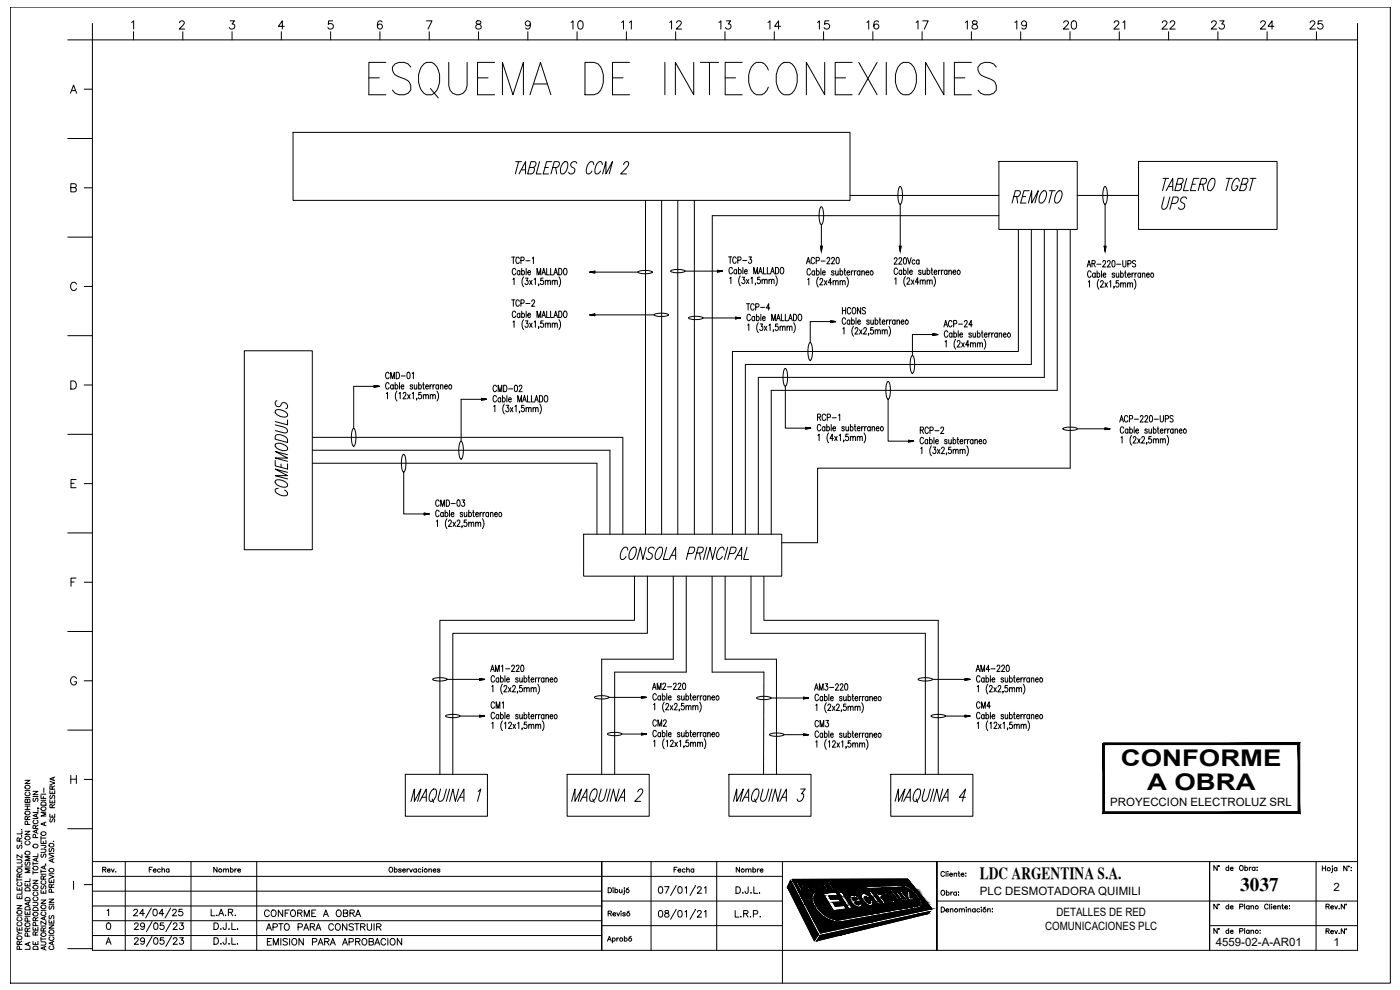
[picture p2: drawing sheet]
<svg xmlns="http://www.w3.org/2000/svg" width="420mm" height="297mm" viewBox="0 0 420 297" stroke-linecap="round" stroke-linejoin="round" font-family="sans-serif">
<defs><g id="words">
<text font-size="15.9" x="109.7" y="30.7">ESQUEMA DE INTECONEXIONES</text>
<text font-size="7.5" x="347.8" y="64.2">UPS</text>
<g font-size="7.1">
<text x="153.8" y="53.3">TABLEROS CCM 2</text>
<text x="302.7" y="62.1">REMOTO</text>
<text x="87.5" y="149.9" transform="rotate(-90 87.5 149.9)">COMEMODULOS</text>
</g>
<g font-size="6.9">
<text x="336.4" y="230">CONFORME</text>
<text x="344.2" y="237.1">A OBRA</text>
</g>
<text font-size="5.8" x="372.2" y="267.4">3037</text>
<g font-size="5.7">
<text x="170.4" y="9.9">10</text>
<text x="185.6" y="9.9">11</text>
<text x="200" y="9.9">12</text>
<text x="214.8" y="9.9">13</text>
<text x="229.7" y="9.9">14</text>
<text x="244.5" y="9.9">15</text>
<text x="259.3" y="9.9">16</text>
<text x="274.1" y="9.9">17</text>
<text x="288.9" y="9.9">18</text>
<text x="303.7" y="9.9">19</text>
<text x="318.2" y="9.9">20</text>
<text x="333.4" y="9.9">21</text>
<text x="347.8" y="9.9">22</text>
<text x="362.7" y="9.9">23</text>
<text x="377.5" y="9.9">24</text>
<text x="392.3" y="9.9">25</text>
</g>
<g font-size="5.3">
<text x="146.4" y="213.8">CM1</text>
<text x="292.1" y="213.8">CM4</text>
<text x="243.8" y="219.4">CM3</text>
<text x="78.7" y="276.2">CONFORME A OBRA</text>
<text x="79" y="280.5">APTO PARA CONSTRUIR</text>
</g>
<text font-size="5.1" x="294" y="263.6">LDC ARGENTINA S.A.</text>
<g font-size="4.9">
<text x="217.7" y="80.1">TCP-3</text>
<text x="152.8" y="93.1">TCP-2</text>
<text x="223.3" y="94.2">TCP-4</text>
<text x="244.5" y="127.4">RCP-1</text>
<text x="275.2" y="131.2">RCP-2</text>
<text x="129.8" y="153.1">CMD-03</text>
<text x="243.4" y="208.1">AM3-220</text>
<text x="195.1" y="219.1">CM2</text>
<text x="79.4" y="284.7">EMISION PARA APROBACION</text>
</g>
<g font-size="4.4">
<text x="17.6" y="248" transform="rotate(-90 17.6 248)">SE RESERVA</text>
<text x="43.7" y="262.8">Fecha</text>
<text x="63.1" y="262.8">Nombre</text>
<text x="201.4" y="262.8">Fecha</text>
<text x="220.1" y="262.8">Nombre</text>
</g>
<g font-size="3.4">
<text x="333.2" y="241.8">PROYECCION ELECTROLUZ SRL</text>
<text x="294" y="268.6">PLC DESMOTADORA QUIMILI</text>
<text x="400.2" y="267.4">2</text>
<text x="317.1" y="274.9">DETALLES DE RED</text>
<text x="313.6" y="278.9">COMUNICACIONES PLC</text>
<text x="364.9" y="283.7">4559-02-A-AR01</text>
<text x="400.2" y="284">1</text>
</g>
</g></defs>
<!-- layer: 0 -->
<g fill="none" stroke="#000" stroke-width=".3">
<path d="M87.9 39.7h167.2v20.4h-167.2zM270 56h.2a5.6 5.6 0 0 1 0 5.3 5.8 5.8 0 0 1-.2-5.3zM299.8 48.4h23.5v20.4h-23.5zM331.5 56h.1a5.6 5.6 0 0 1 0 5.3 5.8 5.8 0 0 1-.1-5.3zM341.7 48.4h41.6v20.4h-41.6zM349 53.5h1.7M349.9 53.5l-1 3.7M350 57.2l2-3.7v3.7M353.1 55.3h1.1l.8-.7a.69 .69 0 0 0-.3-1.1h-1.1l-1 3.7h1.1a1.13 1.13 0 0 0 .5-1.9M356.2 53.5l-1 3.7h1.4M357.8 55.3h1M359.8 53.5h-1.6l-.9 3.7"/>
<path d="M360.1 55.3h1.1l.8-.7a.69 .69 0 0 0-.3-1.1h-1.1l-1 3.7M361 55.3l.3 1.9M363.5 53.7l.8-.2a2.71 2.71 0 0 1-1 3.7h-.5a2.73 2.73 0 0 1 .7-3.5zM368.1 53.5h1.7M368.9 53.5l-1 3.7M371.9 54.4l-.2-.7a.98 .98 0 0 0-1.5 .7l-.3 .5a2.05 2.05 0 0 0 .1 2.3 1.37 1.37 0 0 0 1.5-1.4h-.6M372.5 55.3h1.1l.8-.7a.69 .69 0 0 0-.3-1.1h-1.1l-1 3.7h1.1a1.12 1.12 0 0 0 .5-1.9M375.2 53.5h1.7M376.1 53.5l-1 3.7M153.6 77.1h.9M154.1 77.1v2M155.9 77.6a.54 .54 0 0 0-.7-.4 .54 .54 0 0 0-.4 .7v.4a.54 .54 0 0 0 .4 .8 .54 .54 0 0 0 .7-.5"/>
<path d="M156.3 78.2l.9-.1v-.9l-.9-.1v2M157.8 78.2h1.2M159.7 77.5l.4-.4v2M193.7 60.1v100.2M198.6 60.1v100.2M203.4 60.1v100.2M208.4 60.1v100.2M213.8 64.7v95.6M242 79.1l.6-1.9 .5 1.9M242.2 78.5h.7M244.5 77.7a.54 .54 0 0 0-.7-.5 .54 .54 0 0 0-.4 .8v.4a.54 .54 0 0 0 .4 .7 .54 .54 0 0 0 .7-.4M244.9 78.2l1-.2-.1-.7-.9-.1v1.9"/>
<path d="M246.3 73.9h.5l-.3 1.5zM246.3 62.1l.2-.1a5.6 5.6 0 0 1 0 5.4 5.8 5.8 0 0 1-.2-5.3zM246.4 78.3h1.3M246.5 67.4v6.5M248.2 77.7l.3-.5 .4 .1 .1 .3-.9 1.5h1M249.6 77.7l.1-.3a.45 .45 0 0 1 .6-.1 .45 .45 0 0 1 .1 .7l-.9 1.1h1M251.1 77.3h.6l.1 .3v1.2l-.3 .3-.5-.3zM268.4 77.8l.1-.3a.44 .44 0 0 1 .6-.1 .44 .44 0 0 1 .1 .6l-.9 1.3h1M269.8 77.8l.1-.3a.44 .44 0 0 1 .6-.1 .44 .44 0 0 1 0 .6l-.8 1.3h1M269.9 73.9h.5l-.2 1.5zM270.2 61.3v12.6M271.3 77.4l.2-.1a1.11 1.11 0 0 1 0 2l-.4-.9z"/>
<path d="M272.4 77.3l.5 2 .6-2M274.6 78.2l-.2-.2a.58 .58 0 0 0-.7 .6 .58 .58 0 0 0 .7 .6l.2-.2M275.8 78.2l-.1-.2a.58 .58 0 0 0-.7 .6 .58 .58 0 0 0 .7 .6l.1-.2M275.8 78v1.3M305.6 68.8v36.7h-85.8v54.8M309.5 68.8v40.6h-85.8v50.9M313.4 68.8v44.4h-85.8v47.1M317.3 68.8v48.3h-85.8v43.2M321.2 68.8v71.7M326.5 79.5h.7M327.7 79.1l.8-.1v-.7l-.8-.1v1.9M328.2 79.1l.5 1"/>
<path d="M329.2 79.3h1.2M331 78.6v-.3a.45 .45 0 0 1 .7 0 .45 .45 0 0 1 0 .6l-.8 1.2h1M331.4 73.9h.5l-.2 1.5zM331.7 61.3v12.6M332.4 78.6l.2-.4 .5 .1 .1 .2-.9 1.6h1M333.9 78.3l.3-.1 .4 .3v1.2l-.4 .4-.4-.4zM335.1 79.3h1.3M337 78.2v1.4l.4 .5 .4-.3 .1-1.6M338.5 79.2l.8-.1v-.8l-.8-.1v1.9M340.8 78.5l-.3-.3-.6 .3 .1 .4 .6 .3a.5 .5 0 0 1 .2 .7 .5 .5 0 0 1-.8 .1l-.1-.2M153.9 83.8l.4-.4v2M153.9 96.6l.4-.3v1.9"/>
<path d="M154.8 81a.54 .54 0 0 0-.7-.5 .54 .54 0 0 0-.4 .8v.4a.54 .54 0 0 0 .4 .8 .54 .54 0 0 0 .7-.5M154.8 93.8a.54 .54 0 0 0-.7-.4 .54 .54 0 0 0-.4 .7v.4a.54 .54 0 0 0 .4 .8 .54 .54 0 0 0 .7-.5M156 81.4l-.1-.1a.57 .57 0 0 0-.7 .5 .57 .57 0 0 0 .7 .6l.1-.2M156 94.3l-.1-.2a.58 .58 0 0 0-.7 .5 .58 .58 0 0 0 .7 .6l.1-.2M156 81.2v1.3M156 94v1.3M156.6 81.4l.1-.1a.57 .57 0 0 1 .7 .5 .57 .57 0 0 1-.7 .6l-.1-.2M156.6 94.3l.1-.2a.58 .58 0 0 1 .7 .5 .58 .58 0 0 1-.7 .6l-.1-.2M156.6 80.5v2M156.6 93.4v1.9M157.1 83.1a2.47 2.47 0 0 0 0 2.9M157.1 95.9a2.44 2.44 0 0 0 0 3"/>
<path d="M157.7 83.4h.8l-.5 .8a.56 .56 0 0 1 .5 .8 .56 .56 0 0 1-1 0M157.7 96.3h.8l-.5 .7a.56 .56 0 0 1 .5 .9 .56 .56 0 0 1-1-.1M157.9 80.5v2M157.9 93.4v1.9M158.4 81.7h.8l-.1-.4a.56 .56 0 0 0-.7 .5 .56 .56 0 0 0 .7 .6l.1-.2M158.4 94.5h.8l-.1-.4a.57 .57 0 0 0-.7 .5 .57 .57 0 0 0 .7 .6l.1-.2M158.9 84.1l.8 1.3M158.9 96.9l.8 1.3M159.7 84.1l-.8 1.3M159.7 96.9l-.8 1.3M160.3 83.8l.4-.4v2M160.3 96.6l.4-.3v1.9"/>
<path d="M161.2 82.5v-2l.5 2 .6-2v2M161.2 95.3v-1.9l.5 1.9 .6-1.9v1.9M161.7 85.3l-.1 .5M161.7 98.1l-.1 .5M162.6 82.5l.6-2 .5 2M162.6 95.3l.6-1.9 .5 1.9M162.8 81.8h.7M162.8 94.6h.7M163 83.4h-.7v.9a.57 .57 0 0 1 .7 .1 .57 .57 0 0 1 0 .7 .57 .57 0 0 1-.7 .1l-.1-.2M163 96.3h-.7v.8a.58 .58 0 0 1 .7 .1 .58 .58 0 0 1 0 .8 .58 .58 0 0 1-.7 0l-.1-.2M163.7 84.5l.3-.4 .3 .1 .1 1.2M163.7 97.3l.3-.4 .3 .1 .1 1.2"/>
<path d="M163.7 84.1v1.3M163.7 96.9v1.3M164.1 80.5v2h.8M164.1 93.4v1.9h.8M164.4 84.5l.4-.4 .3 .1 .1 1.2M164.4 97.3l.4-.4 .3 .1 .1 1.2M165.2 80.5v2h.9M165.2 93.4v1.9h.9M165.7 84.5l.4-.4 .3 .1 .1 1.2M165.7 97.3l.4-.4 .3 .1 .1 1.2M165.7 84.1v1.3M165.7 96.9v1.3"/>
<path d="M166.2 82.5l.6-2 .5 2M166.2 95.3l.6-1.9 .5 1.9M166.4 81.8h.7M166.4 94.6h.7M166.5 84.5l.3-.4 .4 .1 .1 1.2M166.5 97.3l.3-.4 .4 .1 .1 1.2M167.7 80.5a1.05 1.05 0 0 1 1 .7 1.05 1.05 0 0 1-.3 1.2l-.7 .1zM167.7 93.4a.96 .96 0 0 1 1 .9 .96 .96 0 0 1-1 1zM167.7 83.1a2.47 2.47 0 0 1 0 2.9M167.7 95.9a2.44 2.44 0 0 1 0 3M169.3 80.6l.2-.1a1.02 1.02 0 0 1 .7 1 1.02 1.02 0 0 1-.7 1 1.36 1.36 0 0 1-.2-1.9zM169.3 93.4h.2a1 1 0 0 1 .7 .9 1 1 0 0 1-.7 1 1.34 1.34 0 0 1-.2-1.9z"/>
<path d="M177 81.6l1.5-.2v.5zM177 94.5l1.5-.3v.5zM178.5 81.6h13M178.5 94.5h17.8M191.5 81.5a5.6 5.6 0 0 1 4.3 .1 5 5 0 0 1-4.4 0zM196.4 94.3a5.6 5.6 0 0 1 4.2 .2 5 5 0 0 1-4.3 0zM201.3 81.2a5.6 5.6 0 0 1 4.3 .1 5 5 0 0 1-4.4 0zM205.6 81.4h9.7M206.7 95.2a5.6 5.6 0 0 1 4.3 .2 5 5 0 0 1-4.4 0zM211 95.4h9.7M215.3 81.1l1.6 .3-1.6 .2zM219 83.5l.4-.3v1.9"/>
<path d="M219.8 80.7a.55 .55 0 0 0-.6-.5 .55 .55 0 0 0-.4 .8v.4a.55 .55 0 0 0 .4 .8 .55 .55 0 0 0 .6-.5M220.7 95.2l1.6 .2-1.6 .3zM221.1 81.2l-.2-.2a.58 .58 0 0 0-.7 .5 .58 .58 0 0 0 .7 .6l.2-.2M221.1 80.9v1.3M221.6 81.2l.2-.2a.58 .58 0 0 1 .7 .5 .58 .58 0 0 1-.7 .6l-.2-.2M221.6 80.2v2M222.2 82.8a2.47 2.47 0 0 0 0 3M222.7 83.2h.8l-.4 .7a.55 .55 0 0 1 .5 .8 .55 .55 0 0 1-1 0M222.9 80.2v2M223.4 81.4h.9l-.2-.4a.58 .58 0 0 0-.7 .5 .58 .58 0 0 0 .7 .6l.2-.2M224 83.8l.7 1.3M224.4 97.6l.3-.4v2"/>
<path d="M224.7 83.8l-.7 1.3M225.2 94.7a.54 .54 0 0 0-.7-.4 .54 .54 0 0 0-.3 .7v.5a.54 .54 0 0 0 .3 .7 .54 .54 0 0 0 .7-.4M225.4 83.5l.3-.3v1.9M226.2 82.2v-2l.6 2 .5-2v2M226.5 95.2l-.2-.2a.57 .57 0 0 0-.7 .6 .57 .57 0 0 0 .7 .5l.2-.1M226.5 94.9v1.3M226.8 85l-.2 .5M227 95.2l.2-.2a.57 .57 0 0 1 .7 .6 .57 .57 0 0 1-.7 .5l-.2-.1M227 94.3v1.9M227.6 96.8a2.47 2.47 0 0 0 0 3M227.7 82.2l.5-2 .6 2M227.9 81.5h.7"/>
<path d="M228.1 83.2h-.7l-.1 .8a.55 .55 0 0 1 .8 .1 .55 .55 0 0 1-.1 .7 .55 .55 0 0 1-.8-.1M228.1 97.2h.8l-.4 .7a.56 .56 0 0 1 .5 .9 .56 .56 0 0 1-1 0M228.3 94.3v1.9M228.7 84.2l.3-.4 .4 .1 .1 1.2M228.7 83.8v1.3M228.8 95.5h.9l-.2-.5a.56 .56 0 0 0-.7 .6 .56 .56 0 0 0 .7 .5l.2-.1M229.1 80.2v2h.9M229.4 97.9l.7 1.3M229.5 84.2l.3-.4 .4 .1v1.2M230.1 97.9l-.7 1.3M230.3 80.2v2h.8M230.8 97.6l.3-.4v2"/>
<path d="M230.8 84.2l.3-.4 .4 .1v1.2M230.8 83.8v1.3M231.3 82.2l.5-2 .6 2M231.5 81.5h.7M231.5 84.2l.4-.4 .3 .1 .1 1.2M231.6 96.2v-1.9l.6 1.9 .5-1.9v1.9M232.2 99.1l-.2 .4M232.7 80.2a.97 .97 0 0 1 1 1 .97 .97 0 0 1-1 1zM232.8 82.8a2.47 2.47 0 0 1 0 3M233 96.2l.6-1.9 .6 1.9M233.3 95.6h.7M233.5 97.2h-.7l-.1 .9a.58 .58 0 0 1 .8 0 .58 .58 0 0 1 0 .8 .58 .58 0 0 1-.8 .1l-.1-.2"/>
<path d="M234.1 98.2l.3-.3h.4l.1 1.3M234.1 97.9v1.3M234.4 80.3l.1-.1a1.02 1.02 0 0 1 .8 1 1.02 1.02 0 0 1-.8 1 1.37 1.37 0 0 1-.1-1.9zM234.5 94.3v1.9h.9M234.9 98.2l.3-.3h.3l.1 1.3M235.7 94.3v1.9h.8M236.2 98.2l.3-.3h.4v1.3M236.2 97.9v1.3M236.7 96.2l.5-1.9 .6 1.9M236.9 95.6h.7M236.9 98.2l.4-.3h.3l.1 1.3M238.1 94.3a1.05 1.05 0 0 1 1 .7 1.05 1.05 0 0 1-.3 1.1l-.7 .1z"/>
<path d="M238.2 96.8a2.47 2.47 0 0 1 0 3M239.8 94.4l.1-.1a1.02 1.02 0 0 1 .7 1 1.02 1.02 0 0 1-.7 .9 1.36 1.36 0 0 1-.1-1.8zM242.4 83.9l.3-.4v2M243.2 81.1a.54 .54 0 0 0-.6-.5 .54 .54 0 0 0-.4 .7v.5a.54 .54 0 0 0 .4 .7 .54 .54 0 0 0 .6-.4M244.5 81.5l-.2-.2a.58 .58 0 0 0-.7 .6 .58 .58 0 0 0 .7 .6l.2-.2M244.5 81.2v1.3M245 81.5l.2-.2a.58 .58 0 0 1 .7 .6 .58 .58 0 0 1-.7 .6l-.2-.2M245 80.6v1.9M245.6 83.1a2.47 2.47 0 0 0 0 3M246.1 84v-.3a.45 .45 0 0 1 .7-.1 .45 .45 0 0 1 0 .7l-.8 1.2h1M246.4 80.6v1.9M246.8 81.8h.9l-.2-.5a.57 .57 0 0 0-.7 .6 .57 .57 0 0 0 .7 .6l.2-.2"/>
<path d="M247.4 84.2l.8 1.3M248.2 84.2l-.8 1.3M249.3 96.2l1.5 .3-1.5 .3zM249.3 96.5h-6.1v6.3M249.6 84.8h-1l.7-1.3v2M250 84.5l.4-.3 .3 .1 .1 1.2M250 84.2v1.3M250.3 81.5l-.3-.3-.5 .3 .7 .5v.5h-.4l-.3-.2M250.8 81.2l.1 1.3h.3l.3-.3M250.8 84.5l.3-.3 .4 .1v1.2M251.5 81.2v1.3M252.1 81.5l.1-.2a.58 .58 0 0 1 .7 .6 .58 .58 0 0 1-.7 .6l-.1-.2"/>
<path d="M252.1 84.5l.4-.3 .3 .1 .1 1.2M252.1 80.6v1.9M252.1 84.2v1.3M252.8 92.3v1.9M252.8 93.2h1M252.9 84.5l.3-.3 .4 .1v1.2M253 98.7l.3-.4v1.9M253.3 81.2h.5M253.5 80.6v1.6l.4 .3M253.8 95.8a.54 .54 0 0 0-.7-.4 .54 .54 0 0 0-.3 .7v.5a.54 .54 0 0 0 .3 .7 .54 .54 0 0 0 .7-.5M253.8 92.3v1.9M254.1 83.1a2.47 2.47 0 0 1 0 3"/>
<path d="M254.2 81.8h.8l-.1-.5a.58 .58 0 0 0-.7 .6 .58 .58 0 0 0 .7 .6l.1-.2M255 96.3l-.1-.2a.56 .56 0 0 0-.7 .6 .56 .56 0 0 0 .7 .5l.1-.2M255 96v1.3M255.3 92.7a.54 .54 0 0 0-.7-.4 .54 .54 0 0 0-.3 .7v.5a.54 .54 0 0 0 .3 .7 .54 .54 0 0 0 .7-.5M255.5 81.2v1.3M255.6 96.3l.1-.2a.56 .56 0 0 1 .7 .6 .56 .56 0 0 1-.7 .5l-.1-.2M255.6 95.4v1.9M256 92.4l.1-.1a1.02 1.02 0 0 1 .8 .9 1.02 1.02 0 0 1-.8 1 1.37 1.37 0 0 1-.1-1.8zM256.1 81.2l-.4 .1-.2 .5M256.1 97.9a2.47 2.47 0 0 0 0 3M256.4 81.2v1.3M256.6 98.7l.1-.2a.44 .44 0 0 1 .6-.1 .44 .44 0 0 1 .1 .6l-.8 1.2h.9"/>
<path d="M256.9 95.4v1.9M257 81.2l-.4 .1-.2 .5M257.4 96.6h.8l-.1-.5a.57 .57 0 0 0-.7 .6 .57 .57 0 0 0 .7 .5l.1-.2M258 98.9l.7 1.3M258.1 81.5l-.2-.2a.58 .58 0 0 0-.7 .6 .58 .58 0 0 0 .7 .6l.2-.2M258.1 81.2v1.3M258.3 92.3v1.9l-1-1.9v1.9M258.6 81.6l.4-.4 .3 .1 .1 1.2M258.6 81.2v1.3M258.7 98.9l-.7 1.3M259.2 98.7l.1-.2a.44 .44 0 0 1 .6-.1 .44 .44 0 0 1 .1 .6l-.9 1.2h1M259.8 92.5l-.4-.2-.6 .2 .1 .5 .6 .3a.52 .52 0 0 1 .1 .8 .52 .52 0 0 1-.8-.2"/>
<path d="M259.9 81.8h.8l-.1-.5a.58 .58 0 0 0-.7 .6 .58 .58 0 0 0 .7 .6l.1-.2M260.9 96.3l-.3-.3-.4 .1v.4l.6 .2 .1 .3-.3 .3-.5-.3M261.3 96l.1 1.2 .4 .1 .3-.4M262 98.3h-.7v.8a.56 .56 0 0 1 .7 .1 .56 .56 0 0 1 0 .8 .56 .56 0 0 1-.7 0l-.1-.1M262.1 96v1.3M262.7 96.3l.1-.2a.57 .57 0 0 1 .7 .6 .57 .57 0 0 1-.7 .5l-.1-.2M262.7 99.3l.3-.4 .4 .1v1.2M262.7 95.4v1.9M262.7 98.9v1.3M263.4 99.3l.4-.4 .3 .1 .1 1.2M263.8 96h.5M264.1 95.4v1.5l.3 .4"/>
<path d="M264.8 96.6h.8l-.1-.5a.57 .57 0 0 0-.8 .6 .57 .57 0 0 0 .8 .5l.1-.2M264.8 99.3l.3-.4 .4 .1v1.2M264.8 98.9v1.3M265.5 99.3l.4-.4 .3 .1 .1 1.2M266.1 96v1.3M266.6 96l-.3 .1-.2 .5M266.8 97.9a2.47 2.47 0 0 1 0 3M267 96v1.3M267.5 96l-.3 .1-.2 .5M268.5 83.7l.4-.4v2M268.6 96.3l-.1-.2a.57 .57 0 0 0-.7 .6 .57 .57 0 0 0 .7 .5l.1-.2M268.6 96v1.3"/>
<path d="M269.2 96.4l.3-.4 .4 .1 .1 1.2M269.2 96v1.3M269.4 80.9a.54 .54 0 0 0-.7-.5 .54 .54 0 0 0-.4 .8v.4a.54 .54 0 0 0 .4 .8 .54 .54 0 0 0 .7-.5M270.4 96.6h.9l-.2-.5a.57 .57 0 0 0-.7 .6 .57 .57 0 0 0 .7 .5l.2-.2M270.6 81.3l-.1-.1a.57 .57 0 0 0-.7 .5 .57 .57 0 0 0 .7 .6l.1-.2M270.6 81.1v1.3M271.2 81.3l.1-.1a.56 .56 0 0 1 .7 .5 .56 .56 0 0 1-.7 .6l-.1-.2M271.2 80.4v2M271.7 83a2.47 2.47 0 0 0 0 2.9M272.2 83.8l.1-.3a.44 .44 0 0 1 .6-.1 .44 .44 0 0 1 .1 .7l-.9 1.2h1M272.5 80.4v2M273 81.6h.8l-.1-.4a.57 .57 0 0 0-.7 .5 .57 .57 0 0 0 .7 .6l.1-.2"/>
<path d="M273.5 84l.8 1.3M274.3 84l-.8 1.3M275.7 84.6h-1l.7-1.3v2M276.2 84.4l.3-.4 .4 .1v1.2M276.2 84v1.3M276.4 81.3l-.2-.2-.5 .2 .7 .5v.5l-.5 .1-.2-.3M276.9 81.1l.1 1.2 .3 .1 .4-.4M276.9 84.4l.4-.4 .3 .1 .1 1.2M277.7 81.1v1.3M278.2 81.3l.2-.1a.57 .57 0 0 1 .7 .5 .57 .57 0 0 1-.7 .6l-.2-.2M278.2 84.4l.4-.4 .3 .1 .1 1.2M278.2 80.4v2"/>
<path d="M278.2 84v1.3M279 84.4l.4-.4 .3 .1 .1 1.2M279.4 81.1h.5M279.6 80.4v1.6l.4 .4M280.2 83a2.47 2.47 0 0 1 0 2.9M280.3 81.6h.9l-.2-.4a.56 .56 0 0 0-.7 .5 .56 .56 0 0 0 .7 .6l.2-.2M281.6 81.1v1.3M282.2 81.1l-.3 .1-.3 .4M282.5 81.1v1.3M283.1 81.1l-.4 .1-.2 .4M283.3 98.1l.5-2 .6 2M283.5 97.4h.7"/>
<path d="M284.2 81.3l-.1-.1a.57 .57 0 0 0-.7 .5 .57 .57 0 0 0 .7 .6l.1-.2M284.2 81.1v1.3M284.5 99.7a.55 .55 0 0 0-.7-.5 .55 .55 0 0 0-.4 .8v.4a.55 .55 0 0 0 .4 .8 .55 .55 0 0 0 .7-.5M284.8 81.4l.3-.3 .4 .1v1.2M284.8 81.1v1.3M285.7 96.6a.55 .55 0 0 0-.7-.4 .55 .55 0 0 0-.4 .7v.5a.55 .55 0 0 0 .4 .7 .55 .55 0 0 0 .7-.5M285.7 99.9v1.3M286 81.6h.9l-.2-.4a.57 .57 0 0 0-.7 .5 .57 .57 0 0 0 .7 .6l.2-.2M286.2 97.2l.8-.1v-.9l-.8-.1v2M286.3 99.2v2M287.5 81.2a.57 .57 0 0 1 .7 .5 .57 .57 0 0 1-.7 .6l-.2-.5zM287.6 99.2v2"/>
<path d="M287.6 97.2h1.3M289.5 96.6v-.3a.45 .45 0 0 1 .7-.1 .45 .45 0 0 1 0 .7l-.8 1.2h.9M291.8 97.4h-1l.7-1.3v2M292 99.9l.1 1.2 .3 .1 .4-.4M292.8 99.9v1.3M293.3 99.2v2M294.5 99.9h.5M294.7 99.2v1.6l.4 .4M296.7 99.9v1.3M297.3 99.9l-.4 .1-.2 .4M297.6 99.9v1.3M298.2 99.9l-.4 .1-.2 .4"/>
<path d="M299.3 99.9v1.3M299.8 99.9v1.3M326.3 80.1l.5-1.9 .6 1.9M326.6 84.6l.4-.4v2M327.4 81.7a.55 .55 0 0 0-.6-.4 .55 .55 0 0 0-.4 .7v.5a.55 .55 0 0 0 .4 .7 .55 .55 0 0 0 .6-.5M328.7 82.2l-.2-.2a.58 .58 0 0 0-.7 .6 .58 .58 0 0 0 .7 .5l.2-.2M328.7 81.9v1.3M329.2 82.2l.2-.2a.58 .58 0 0 1 .7 .6 .58 .58 0 0 1-.7 .5l-.2-.2M329.2 81.3v1.9M329.8 83.8a2.47 2.47 0 0 0 0 3M330.3 84.7l.3-.5 .4 .1 .1 .3-.9 1.6h1M330.6 81.3v1.9"/>
<path d="M331 82.5h.9l-.2-.5a.58 .58 0 0 0-.7 .6 .58 .58 0 0 0 .7 .5l.2-.2M331.6 84.8l.8 1.4M332.4 84.8l-.8 1.4M333 84.6l.3-.4v2M334.4 86l-.2 .5M334.5 82.2l-.3-.3-.4 .1v.4l.7 .3v.2l-.3 .3-.4-.3M335 81.9l.1 1.2 .3 .1 .4-.3M335.7 84.2h-.7l-.1 .8a.57 .57 0 0 1 .9 .5 .57 .57 0 0 1-.9 .5v-.2M335.8 81.9v1.3M336.3 82.2l.2-.2a.57 .57 0 0 1 .7 .6 .57 .57 0 0 1-.7 .5l-.2-.2M336.3 85.2l.4-.4 .3 .1 .1 1.3M336.3 81.3v1.9"/>
<path d="M336.3 84.8v1.4M337.1 85.2l.3-.4 .4 .1v1.3M337.5 81.9h.5M337.7 81.3v1.6l.4 .3M338.4 82.5h.8l-.1-.5a.58 .58 0 0 0-.7 .6 .58 .58 0 0 0 .7 .5l.1-.2M338.4 85.2l.4-.4 .3 .1 .1 1.3M338.4 84.8v1.4M339.2 85.2l.3-.4 .4 .1v1.3M339.7 81.9v1.3M340.3 81.9l-.4 .1-.2 .5M340.4 83.8a2.47 2.47 0 0 1 0 3M340.6 81.9v1.3"/>
<path d="M341.2 81.9l-.4 .1-.2 .5M342.3 82.2l-.2-.2a.57 .57 0 0 0-.6 .6 .57 .57 0 0 0 .6 .5l.2-.2M342.3 81.9v1.3M342.8 82.3l.4-.4 .3 .1 .1 1.2M342.8 81.9v1.3M344.1 82.5h.8l-.1-.5a.58 .58 0 0 0-.7 .6 .58 .58 0 0 0 .7 .5l.1-.2M73.3 105.2h20.4v59.7h-20.4zM112.3 115.7l1.5 .2-1.5 .3zM112.3 115.9h-6.1v12.6M115.9 118.1l.4-.4v2M116.8 115.3a.55 .55 0 0 0-.7-.5 .55 .55 0 0 0-.4 .7v.5a.55 .55 0 0 0 .4 .7 .55 .55 0 0 0 .7-.4M116.8 112.1a.55 .55 0 0 0-.7-.4 .55 .55 0 0 0-.4 .7v.5a.55 .55 0 0 0 .4 .7 .55 .55 0 0 0 .7-.4"/>
<path d="M117.3 113.6v-1.9l.5 1.9 .6-1.9v1.9M118 115.7l-.1-.2a.57 .57 0 0 0-.7 .6 .57 .57 0 0 0 .7 .5l.1-.1M118 115.5v1.2M118.6 115.7l.1-.2a.57 .57 0 0 1 .7 .6 .57 .57 0 0 1-.7 .5l-.1-.1M118.6 114.8v1.9M118.9 111.7a.97 .97 0 0 1 1 1 .97 .97 0 0 1-1 .9zM119.1 117.4a2.47 2.47 0 0 0 0 2.9M119.8 118.1l.3-.4v2M119.9 114.8v1.9M120.4 116h.8l-.1-.5a.57 .57 0 0 0-.7 .6 .57 .57 0 0 0 .7 .5l.1-.1M120.4 112.8h1.2M121 118.2l.1-.4 .5-.1 .2 .6-.9 1.4h1"/>
<path d="M122.3 111.8l.2-.1a1.13 1.13 0 0 1 0 1.9l-.3-.3-.1-.5zM122.3 118.4l.8 1.3M123.1 118.4l-.8 1.3M123.7 118.1l.4-.4v2M123.7 112.1l.4-.4v1.9M123.8 115.7l-.2-.2h-.5v.4l.7 .3v.3l-.2 .2-.5-.2M124.3 115.5l.1 1.1 .4 .1 .3-.3M125.1 119.6l-.2 .4M125.1 115.5v1.2M125.6 115.7l.2-.2a.56 .56 0 0 1 .7 .6 .56 .56 0 0 1-.7 .5l-.2-.1M125.6 114.8v1.9M126.4 117.7h-.7l-.1 .9a.58 .58 0 0 1 .8 0 .58 .58 0 0 1 0 .8 .58 .58 0 0 1-.8 .1v-.2"/>
<path d="M126.8 115.5h.5M127 114.8v1.6l.4 .3M127 118.8l.4-.4 .3 .1 .1 1.2M127 118.4v1.3M127.7 116h.9l-.2-.5a.57 .57 0 0 0-.7 .6 .57 .57 0 0 0 .7 .5l.2-.1M127.8 118.8l.3-.4 .4 .1 .1 1.2M129.1 115.5v1.2M129.1 118.8l.4-.4 .3 .1 .1 1.2M129.1 118.4v1.3M129.6 115.5h-.3l-.2 .5M129.9 118.8l.3-.4 .4 .1v1.2M129.9 115.5v1.2"/>
<path d="M130.5 115.5h-.3l-.3 .5M131.1 117.4a2.47 2.47 0 0 1 0 2.9M131.6 115.7l-.1-.2a.56 .56 0 0 0-.7 .6 .56 .56 0 0 0 .7 .5l.1-.1M131.6 115.5v1.2M132.2 115.8l.3-.3h.4v1.2M132.2 115.5v1.2M133.4 116h.9l-.2-.5a.57 .57 0 0 0-.7 .6 .57 .57 0 0 0 .7 .5l.2-.1M144.5 119.5l1.6 .3-1.6 .3zM144.5 119.8h-6.1v12.6M149 119.1a.54 .54 0 0 0-.7-.4 .54 .54 0 0 0-.3 .7v.5a.54 .54 0 0 0 .3 .7 .54 .54 0 0 0 .7-.4M149 116a.54 .54 0 0 0-.7-.4 .54 .54 0 0 0-.3 .7v.5a.54 .54 0 0 0 .3 .7 .54 .54 0 0 0 .7-.4M149.5 117.5v-1.9l.6 1.9 .5-1.9v1.9"/>
<path d="M150.3 119.6l-.2-.2a.57 .57 0 0 0-.7 .6 .57 .57 0 0 0 .7 .5l.2-.2M150.3 119.3v1.3M150.8 119.6l.2-.2a.56 .56 0 0 1 .6 .6 .56 .56 0 0 1-.6 .5l-.2-.2M150.8 118.7v1.9M151.2 115.6a1.04 1.04 0 0 1 1 .6 1.04 1.04 0 0 1-.4 1.2l-.6 .1zM152.1 118.7v1.9M152.6 119.9h.9l-.2-.5a.57 .57 0 0 0-.7 .6 .57 .57 0 0 0 .7 .5l.2-.2M152.6 116.7h1.3M154.6 115.7l.2-.1a1.13 1.13 0 0 1 0 1.9l-.4-.4-.1-.4zM155.8 116l.3-.4 .4 .1 .1 .2-.9 1.6h1M157.1 120h.7M158.3 118.7v1.9h.8"/>
<path d="M159.5 118.7v1.9h.8M160.7 120h.7M161.9 118.7a1.03 1.03 0 0 1 1 .7 1.03 1.03 0 0 1-.3 1.1l-.7 .1zM163.6 118.8l.1-.1a1.01 1.01 0 0 1 .7 1 1.01 1.01 0 0 1-.7 .9 1.34 1.34 0 0 1-.1-1.8zM235.5 110.6l.2-.1a5.6 5.6 0 0 1 0 5.4 5.8 5.8 0 0 1-.2-5.3zM235.7 115.9v12.6h6.2M243 102.9l.2-.1a5.6 5.6 0 0 1 0 5.3 5.8 5.8 0 0 1-.2-5.2zM260.7 100.1l-.1 .5M266.4 114.5l.1-.1a5.6 5.6 0 0 1 0 5.4 5.8 5.8 0 0 1-.1-5.3zM266.5 119.8v12.6h6.2M273.6 106.8l.2-.1a5.6 5.6 0 0 1 0 5.3 5.8 5.8 0 0 1-.2-5.2zM280 100.1l1.5 .3-1.5 .2z"/>
<path d="M280 100.4h-6.2v6.3M283.6 102.5l.4-.3v1.9M285.7 100.2l-.1-.2a.58 .58 0 0 0-.7 .5 .58 .58 0 0 0 .7 .6l.1-.2M286.3 100.2l.1-.2a.58 .58 0 0 1 .7 .5 .58 .58 0 0 1-.7 .6l-.1-.2M286.8 101.8a2.47 2.47 0 0 0 0 3M287.3 102.6l.3-.4 .4 .1 .1 .2-.2 .7-.7 .9h1M288.1 100.4h.8l-.1-.4a.58 .58 0 0 0-.8 .5 .58 .58 0 0 0 .8 .6l.1-.2M288.6 102.8l.8 1.3M289.4 102.8l-.8 1.3M290.8 103.5h-1l.7-1.3v1.9M291.3 103.2l.3-.4 .4 .1v1.2M291.3 102.8v1.3"/>
<path d="M291.5 100.2l-.2-.3-.5 .1v.4l.7 .2v.3l-.2 .3-.5-.3M292 103.2l.4-.4 .3 .1 .1 1.2M293.3 100.2l.2-.2a.57 .57 0 0 1 .7 .5 .57 .57 0 0 1-.7 .6l-.2-.2M293.3 103.2l.4-.4 .3 .1 .1 1.2M293.3 102.8v1.3M294.1 103.2l.3-.4 .4 .1 .1 1.2M295.3 101.8a2.47 2.47 0 0 1 0 3M295.4 100.4h.8l-.1-.4a.58 .58 0 0 0-.7 .5 .58 .58 0 0 0 .7 .6l.1-.2M299.3 100.2l-.2-.2a.57 .57 0 0 0-.6 .5 .57 .57 0 0 0 .6 .6l.2-.2M299.8 100.3l.4-.4 .3 .1 .1 1.2M301.1 100.4h.8l-.1-.4a.58 .58 0 0 0-.7 .5 .58 .58 0 0 0 .7 .6l.1-.2M93.7 131.2h93.2v29.1"/>
<path d="M93.7 135.1h89.3v25.2M93.7 139h85.5v21.3M106 128.6l.1-.1a5.6 5.6 0 0 1 0 5.4 5.8 5.8 0 0 1-.1-5.3zM121 136.4l.1-.1a5.6 5.6 0 0 1 0 5.4 5.8 5.8 0 0 1-.1-5.3zM138.2 132.5l.2-.1a5.6 5.6 0 0 1 0 5.4 5.8 5.8 0 0 1-.2-5.3zM148.2 122l.3-.4v2M151.4 121.2a2.44 2.44 0 0 0 0 3M151.9 121.6h.8l-.4 .8a.55 .55 0 0 1 .4 .8 .55 .55 0 0 1-.9 0M153.2 122.3l.7 1.3M153.9 122.3l-.7 1.3M154.6 122l.3-.4v2M155.4 120.6v-1.9l.6 1.9 .5-1.9v1.9"/>
<path d="M156 123.5l-.2 .4M156.8 120.6l.6-1.9 .6 1.9M157.3 121.6h-.7l-.1 .8a.57 .57 0 0 1 .9 .5 .57 .57 0 0 1-.9 .5l-.1-.2M157.9 122.6l.3-.3 .4 .1v1.2M157.9 122.3v1.3M158.6 122.6l.4-.3 .3 .1 .1 1.2M160 122.6l.3-.3 .4 .1v1.2M160 122.3v1.3M160.5 120.6l.5-1.9 .6 1.9M160.7 122.6l.4-.3 .3 .1 .1 1.2M162 121.2a2.44 2.44 0 0 1 0 3M241.9 128.2l1.5 .3-1.5 .2z"/>
<path d="M245.5 130.6l.3-.3v1.9M246.3 127.8a.54 .54 0 0 0-.7-.4 .54 .54 0 0 0-.3 .7v.5a.54 .54 0 0 0 .3 .7 .54 .54 0 0 0 .7-.5M247.6 128.3l-.2-.2a.57 .57 0 0 0-.7 .5 .57 .57 0 0 0 .7 .6l.2-.2M247.6 128v1.3M248.1 128.3l.2-.2a.57 .57 0 0 1 .7 .5 .57 .57 0 0 1-.7 .6l-.2-.2M248.1 127.3v2M248.7 129.9a2.47 2.47 0 0 0 0 3M249.4 127.3v2M249.9 128.6h.9l-.2-.5a.56 .56 0 0 0-.7 .5 .56 .56 0 0 0 .7 .6l.2-.2M250.1 131.6h-1l.7-1.3v1.9M250.5 130.9l.7 1.3M251.2 130.9l-.7 1.3"/>
<path d="M251.9 130.6l.3-.3v1.9M253.3 132.1l-.2 .5M253.4 128.3l-.3-.3-.4 .1v.3l.6 .3 .1 .3-.3 .3-.5-.3M253.9 128l.1 1.2 .3 .1 .3-.4M254.6 130.3h-.7l-.1 .8a.57 .57 0 0 1 .8 .1 .57 .57 0 0 1 0 .8 .57 .57 0 0 1-.8 0l-.1-.1M254.6 128v1.3M255.2 128.3l.1-.2a.57 .57 0 0 1 .7 .5 .57 .57 0 0 1-.7 .6l-.1-.2M255.2 131.3l.3-.4 .4 .1 .1 1.2M255.2 127.3v2M255.2 130.9v1.3M256 131.3l.3-.4 .4 .1v1.2M256.4 128h.5"/>
<path d="M256.6 127.3v1.6l.3 .4M257.3 128.6h.8l-.1-.5a.57 .57 0 0 0-.7 .5 .57 .57 0 0 0 .7 .6l.1-.2M257.3 131.3l.3-.4 .4 .1v1.2M257.3 130.9v1.3M258 131.3l.4-.4 .3 .1 .1 1.2M258.6 128v1.3M259.2 128l-.4 .1-.2 .5M259.3 129.9a2.47 2.47 0 0 1 0 3M259.5 128v1.3M260.1 128l-.4 .1-.2 .5M261.2 128.3l-.2-.2a.57 .57 0 0 0-.7 .5 .57 .57 0 0 0 .7 .6l.2-.2M261.2 128v1.3"/>
<path d="M261.7 128.4l.4-.4 .3 .1 .1 1.2M261.7 128v1.3M263 128.6h.8l-.1-.5a.57 .57 0 0 0-.7 .5 .57 .57 0 0 0 .7 .6l.1-.2M272.7 132.1l1.5 .3-1.5 .2zM276.3 134.5l.4-.3v1.9M277.2 131.7a.54 .54 0 0 0-.7-.4 .54 .54 0 0 0-.4 .7v.4a.54 .54 0 0 0 .4 .8 .54 .54 0 0 0 .7-.5M278.4 132.2l-.1-.2a.58 .58 0 0 0-.7 .5 .58 .58 0 0 0 .7 .6l.1-.2M278.4 131.9v1.3M279 132.2l.1-.2a.58 .58 0 0 1 .7 .5 .58 .58 0 0 1-.7 .6l-.1-.2M279 131.2v2M279.5 133.8a2.47 2.47 0 0 0 0 2.9M280.1 134.2h.7l-.4 .7a.56 .56 0 0 1 .5 .8 .56 .56 0 0 1-1 0"/>
<path d="M280.3 131.2v2M280.8 132.4h.8l-.1-.4a.58 .58 0 0 0-.7 .5 .58 .58 0 0 0 .7 .6l.1-.2M281.3 134.8l.8 1.3M282.1 134.8l-.8 1.3M282.6 134.6l.3-.4h.4l.1 .3-.9 1.6h1M284.1 136l-.1 .5M284.2 132.2l-.2-.3-.5 .1v.3l.7 .3v.3l-.2 .3-.5-.3M284.7 131.9l.1 1.2 .3 .1 .4-.4M285.4 134.2h-.7l-.1 .8a.58 .58 0 0 1 .8 .1 .58 .58 0 0 1 0 .7 .58 .58 0 0 1-.8 .1v-.2M285.5 131.9v1.3M286 132.2l.2-.2a.58 .58 0 0 1 .7 .5 .58 .58 0 0 1-.7 .6l-.2-.2M286 135.2l.4-.4 .3 .1 .1 1.2"/>
<path d="M286 131.2v2M286 134.8v1.3M286.8 135.2l.3-.4 .4 .1 .1 1.2M287.2 131.9h.5M287.4 131.2v1.6l.4 .4M288.1 132.4h.9l-.2-.4a.58 .58 0 0 0-.7 .5 .58 .58 0 0 0 .7 .6l.2-.2M288.1 135.2l.4-.4 .3 .1 .1 1.2M288.1 134.8v1.3M288.9 135.2l.3-.4 .4 .1v1.2M289.4 131.9v1.3M290 131.9l-.4 .1-.2 .4M290.1 133.8a2.47 2.47 0 0 1 0 2.9"/>
<path d="M290.3 131.9v1.3M290.9 131.9l-.3 .1-.3 .4M292 132.2l-.1-.2a.58 .58 0 0 0-.7 .5 .58 .58 0 0 0 .7 .6l.1-.2M292 131.9v1.3M292.6 132.3l.3-.4 .4 .1v1.2M292.6 131.9v1.3M293.8 132.4h.8l-.1-.4a.58 .58 0 0 0-.7 .5 .58 .58 0 0 0 .7 .6l.1-.2M319.1 128.5a5.6 5.6 0 0 1 4.2 .1 5 5 0 0 1-4.3 0zM323.3 128.7h8.3M331.6 128.4l1.6 .3-1.6 .2M336 126.6l.6-1.9 .6 1.9M336.3 126h.7"/>
<path d="M336.4 131.4l.4-.4v1.9M337.2 128.5a.54 .54 0 0 0-.6-.4 .54 .54 0 0 0-.4 .7v.5a.54 .54 0 0 0 .4 .7 .54 .54 0 0 0 .6-.5M338.5 125.1a.54 .54 0 0 0-.7-.4 .54 .54 0 0 0-.4 .7v.5a.54 .54 0 0 0 .4 .7 .54 .54 0 0 0 .7-.4M338.5 129l-.2-.2a.56 .56 0 0 0-.6 .6 .56 .56 0 0 0 .6 .5l.2-.2M338.5 128.7v1.3M339 125.7l.8-.1v-.8l-.8-.1v1.9M339 129l.2-.2a.57 .57 0 0 1 .7 .6 .57 .57 0 0 1-.7 .5l-.2-.2M339 128.1v1.9M339.6 130.6a2.53 2.53 0 0 0 0 3M340.1 131.5l.1-.3a.44 .44 0 0 1 .6-.1 .44 .44 0 0 1 0 .6l-.8 1.2h1M340.4 128.1v1.9M340.4 125.8h1.3"/>
<path d="M340.8 129.3h.9l-.2-.5a.57 .57 0 0 0-.7 .6 .57 .57 0 0 0 .7 .5l.2-.2M341.4 131.6l.8 1.3M342.2 131.6l-.8 1.3M342.2 125.1l.3-.4 .4 .1 .1 .2-.8 1.6h.9M342.7 131.5v-.3a.44 .44 0 0 1 .7-.1 .44 .44 0 0 1 0 .6l-.8 1.2h1M343.6 125.1l.1-.2a.45 .45 0 0 1 .6-.1 .45 .45 0 0 1 .1 .6l-.9 1.2h1M344.2 132.8l-.2 .5M344.3 129l-.3-.3-.4 .3 .7 .4v.5l-.5 .1-.2-.3M344.8 128.7l.1 1.2 .3 .1 .4-.4M345.1 124.8l.4-.1a1.19 1.19 0 0 1-.2 1.9l-.4-.8zM345.5 131h-.7l-.1 .8a.58 .58 0 0 1 .8 .1 .58 .58 0 0 1 0 .8 .58 .58 0 0 1-.8 0v-.1M345.6 128.7v1.3"/>
<path d="M346.1 129l.2-.2a.57 .57 0 0 1 .7 .6 .57 .57 0 0 1-.7 .5l-.2-.2M346.1 132l.4-.4 .3 .1 .1 1.2M346.1 128.1v1.9M346.1 131.6v1.3M346.4 125.8h1.2M346.9 132l.3-.4 .4 .1 .1 1.2M347.3 128.7h.5M347.5 128.1v1.5l.4 .4M348.2 124.7v1.4l.4 .5 .5-.2 .1-1.7M348.2 129.3h.8l-.1-.5a.57 .57 0 0 0-.7 .6 .57 .57 0 0 0 .7 .5l.1-.2M348.2 132l.4-.4 .3 .1 .1 1.2M348.2 131.6v1.3"/>
<path d="M349 132l.3-.4 .4 .1v1.2M349.5 128.7v1.3M349.7 125.7l.8-.1v-.8l-.8-.1v1.9M350.1 128.7l-.4 .1-.2 .5M350.2 130.6a2.44 2.44 0 0 1 0 3M350.4 128.7v1.3M351 128.7l-.4 .1-.2 .5M352.1 125l-.4-.3-.6 .3 .1 .4 .7 .4a.52 .52 0 0 1 0 .8 .52 .52 0 0 1-.8-.2M352.1 129l-.1-.2a.57 .57 0 0 0-.7 .6 .57 .57 0 0 0 .7 .5l.1-.2M352.1 128.7v1.3M352.7 129.1l.3-.4 .3 .1 .1 1.2M352.7 128.7v1.3"/>
<path d="M353.9 129.3h.8l-.1-.5a.56 .56 0 0 0-.7 .6 .56 .56 0 0 0 .7 .5l.1-.2M121.2 141.7v12.5h6.1M127.3 154l1.5 .2-1.5 .3zM131 156.4l.3-.4v2M131.8 153.6a.54 .54 0 0 0-.7-.5 .54 .54 0 0 0-.4 .7v.5a.54 .54 0 0 0 .4 .7 .54 .54 0 0 0 .7-.4M133 154l-.1-.2a.57 .57 0 0 0-.7 .6 .57 .57 0 0 0 .7 .5l.1-.1M133 153.7v1.3M133.6 154l.1-.2a.58 .58 0 0 1 .7 .6 .58 .58 0 0 1-.7 .5l-.1-.1M133.6 153.1v1.9M134.1 155.6a2.56 2.56 0 0 0 0 3M134.6 156.5l.3-.5h.3l.3 .4-.9 1.6h.9M134.9 153.1v1.9"/>
<path d="M135.4 154.3h.8l-.1-.5a.58 .58 0 0 0-.7 .6 .58 .58 0 0 0 .7 .5l.1-.1M136 156.7l.7 1.3M136.7 156.7l-.7 1.3M137.2 156.5l.1-.3a.45 .45 0 0 1 .6-.1 .45 .45 0 0 1 .1 .7l-.9 1.2h1M138.7 157.9l-.1 .4M138.9 154l-.3-.3-.5 .3 .7 .5v.4l-.4 .1-.3-.2M139.3 153.7l.1 1.2 .4 .1 .3-.3M140 156h-.7v.9a.58 .58 0 0 1 .7 0 .58 .58 0 0 1 0 .8 .58 .58 0 0 1-.7 .1l-.1-.2M140.1 153.7v1.3M140.7 154l.1-.2a.58 .58 0 0 1 .7 .6 .58 .58 0 0 1-.7 .5l-.1-.1M140.7 157l.3-.3 .4 .1v1.2M140.7 153.1v1.9"/>
<path d="M140.7 156.7v1.3M141.4 157l.4-.3 .3 .1 .1 1.2M142 153.1v1.6l.1 .2 .3 .1M142.7 154.3h.9l-.2-.5a.58 .58 0 0 0-.7 .6 .58 .58 0 0 0 .7 .5l.2-.1M142.7 157l.4-.3 .3 .1 .1 1.2M142.7 156.7v1.3M143.5 157l.3-.3 .4 .1 .1 1.2M144.1 153.7v1.3M144.6 153.7l-.3 .1-.2 .5M144.8 155.6a2.47 2.47 0 0 1 0 3M145 153.7v1.3M145.5 153.7l-.3 .1-.2 .5"/>
<path d="M146.6 154l-.1-.2a.58 .58 0 0 0-.7 .6 .58 .58 0 0 0 .7 .5l.1-.1M146.6 153.7v1.3M147.2 154.1l.3-.4 .4 .1 .1 1.2M147.2 153.7v1.3M148.4 154.3h.9l-.2-.5a.57 .57 0 0 0-.7 .6 .57 .57 0 0 0 .7 .5l.2-.1M175.2 160.3h59.4v12.6h-59.4zM188.4 165.1l-.2-.8a.98 .98 0 0 0-1.5 .8l-.3 .5a2.03 2.03 0 0 0 .1 2.3 1.29 1.29 0 0 0 1.4-.9M189.8 164.3l.8-.1a2.71 2.71 0 0 1-1 3.7h-.5a2.73 2.73 0 0 1 .7-3.6zM190.4 172.9v13.2h-58.4v46.2M193.9 164.2l-1 3.7-.7-3.7-1 3.7M194.3 172.9v17.1h-58.4v42.3M196.4 164.7a.94 .94 0 0 0-1.4-.4 .94 .94 0 0 0-.2 1.5l.7 .3a1.01 1.01 0 0 1-.1 1.5 1.01 1.01 0 0 1-1.5-.2"/>
<path d="M197.7 164.3l.8-.1a2.71 2.71 0 0 1-1 3.7h-.5a2.73 2.73 0 0 1 .7-3.6zM200.1 164.2l-1 3.7h1.5M200.8 167.9l2-3.7v3.7M201.5 166.6h1.2M202.1 172.9v24.9h-21.5v34.5M206 172.9v28.8h-21.5v30.6M206.4 166.1h1.1a1.13 1.13 0 0 0 .6-1.9h-1.2l-.9 3.7M209.1 165.9h1.1l.8-.7a.69 .69 0 0 0-.3-1h-1.1l-1 3.7M209.9 165.9l.4 2M212.1 164.2l-1 3.7M213.7 172.9v28.8h15.6l-.1 30.6M214.8 164.2l-1 3.7-.7-3.7-1 3.7"/>
<path d="M217.3 165.1l-.2-.8a.98 .98 0 0 0-1.5 .8l-.3 .5a2.03 2.03 0 0 0 .1 2.3 1.29 1.29 0 0 0 1.4-.9M217.6 172.9v24.9h15.4v34.5M218.4 164.2l-1 3.7M218.9 166.1h1.1a1.13 1.13 0 0 0 .5-1.9h-1.1l-1 3.7M220.6 167.9l2-3.7v3.7M221.3 166.6h1.2M224.2 164.2l-1 3.7h1.5M225.4 172.9v17.1h52.3v42.3M229.3 172.9v13.2h52.3v46.2M150.5 199.9l.4-.3v1.9M156.5 199.7l.2-.1a1.11 1.11 0 0 1 0 1.9l-.4-.8zM302.2 199.7l.2-.1a1.11 1.11 0 0 1 0 1.9l-.5-.8z"/>
<path d="M129.9 203.7a5.6 5.6 0 0 1 4.3 .1 5 5 0 0 1-4.4 0zM133.8 214.7a5.6 5.6 0 0 1 4.2 .1 5 5 0 0 1-4.3 0zM134.2 203.8h9.8M138.1 214.8h5.9M144 214.6l1.5 .2-1.5 .3zM144 203.6l1.5 .2-1.5 .3zM147.2 201.5l.6-1.9 .6 1.9M147.4 200.9h.7M147.6 217l.3-.3v1.9M147.6 206l.3-.3v1.9M148.4 214.2a.54 .54 0 0 0-.7-.5 .54 .54 0 0 0-.3 .8v.4a.54 .54 0 0 0 .3 .8 .54 .54 0 0 0 .7-.5M148.4 203.2a.54 .54 0 0 0-.7-.5 .54 .54 0 0 0-.3 .8v.4a.54 .54 0 0 0 .3 .8 .54 .54 0 0 0 .7-.5"/>
<path d="M148.7 201.5v-1.9l.5 1.9 .6-1.9v1.9M149.7 214.7l-.2-.2a.57 .57 0 0 0-.7 .5 .57 .57 0 0 0 .7 .6l.2-.2M149.7 203.7l-.2-.2a.57 .57 0 0 0-.7 .5 .57 .57 0 0 0 .7 .6l.2-.2M149.7 203.4v1.3M149.7 214.4v1.3M150.2 214.7l.2-.2a.58 .58 0 0 1 .7 .5 .58 .58 0 0 1-.7 .6l-.2-.2M150.2 203.7l.2-.2a.58 .58 0 0 1 .7 .5 .58 .58 0 0 1-.7 .6l-.2-.2M150.2 202.7v2M150.2 213.7v2M150.8 216.3a2.47 2.47 0 0 0 0 3M150.8 205.3a2.47 2.47 0 0 0 0 2.9M151.3 206.1l.2-.4h.3l.3 .3-.9 1.6h1"/>
<path d="M151.4 217l.3-.3v1.9M151.5 202.7v2M151.5 213.7v2M151.7 200.7h1.3M152 214.9h.9l-.2-.4a.58 .58 0 0 0-.7 .5 .58 .58 0 0 0 .7 .6l.2-.2M152 203.9h.9l-.2-.4a.58 .58 0 0 0-.7 .5 .58 .58 0 0 0 .7 .6l.2-.2M152.6 206.3l.8 1.3M152.7 217.1l.2-.4 .5 .1 .1 .2-.9 1.6h1M153.4 206.3l-.8 1.3M153.6 200v-.3a.45 .45 0 0 1 .7 0 .45 .45 0 0 1 0 .6l-.8 1.2h1M153.8 206.1l.1-.3a.45 .45 0 0 1 .6 0 .45 .45 0 0 1 .1 .6l-.8 1.2h.9M154 217.3l.7 1.3"/>
<path d="M154.7 217.3l-.7 1.3M154.9 200l.3-.4 .4 .1 .2 .2-.2 .7-.7 .9h1M155.4 217l.3-.3v1.9M155.4 207.5l-.2 .5M155.5 214.7l-.3-.3-.5 .3 .7 .4v.5l-.4 .1-.3-.3M155.5 203.7l-.3-.3-.5 .3 .7 .4v.5l-.4 .1-.3-.3M156 214.4v1.2l.4 .1 .3-.4M156 203.4v1.2l.4 .1 .3-.4M156.7 205.7h-.7l-.1 .8a.58 .58 0 0 1 .8 .1 .58 .58 0 0 1 0 .7 .58 .58 0 0 1-.8 .1v-.2M156.7 218.5l-.1 .5M156.7 203.4v1.3M156.7 214.4v1.3"/>
<path d="M157.3 214.7l.1-.2a.58 .58 0 0 1 .7 .5 .58 .58 0 0 1-.7 .6l-.1-.2M157.3 203.7l.1-.2a.58 .58 0 0 1 .7 .5 .58 .58 0 0 1-.7 .6l-.1-.2M157.3 206.7l.3-.4 .4 .1 .1 1.2M157.3 202.7v2M157.3 206.3v1.3M157.3 213.7v2M158.1 216.7h-.7l-.1 .8a.58 .58 0 0 1 .8 .1 .58 .58 0 0 1 0 .7 .58 .58 0 0 1-.8 .1l-.1-.2M158.1 206.7l.3-.4 .4 .1v1.2M158.5 214.4h.5M158.5 203.4h.5M158.7 213.7v1.6l.3 .4M158.7 217.7l.3-.4 .4 .1v1.2"/>
<path d="M158.7 202.7v1.6l.3 .4M158.7 217.3v1.3M159.4 214.9h.8l-.1-.4a.58 .58 0 0 0-.7 .5 .58 .58 0 0 0 .7 .6l.1-.2M159.4 203.9h.8l-.1-.4a.58 .58 0 0 0-.7 .5 .58 .58 0 0 0 .7 .6l.1-.2M159.4 206.7l.3-.4 .4 .1v1.2M159.4 206.3v1.3M159.4 217.7l.4-.4 .3 .1 .1 1.2M160.1 206.7l.4-.4 .3 .1 .1 1.2M160.7 203.4v1.3M160.7 214.4v1.3M160.8 217.7l.3-.4 .4 .1v1.2M160.8 217.3v1.3"/>
<path d="M161.2 214.4l-.3 .1-.2 .4M161.2 203.4l-.3 .1-.2 .4M161.4 205.3a2.47 2.47 0 0 1 0 2.9M161.5 217.7l.4-.4 .3 .1 .1 1.2M161.6 203.4v1.3M161.6 214.4v1.3M162.2 214.4l-.4 .1-.2 .4M162.2 203.4l-.4 .1-.2 .4M162.8 216.3a2.47 2.47 0 0 1 0 3M163.3 214.7l-.2-.2a.58 .58 0 0 0-.7 .5 .58 .58 0 0 0 .7 .6l.2-.2M163.3 203.7l-.2-.2a.58 .58 0 0 0-.7 .5 .58 .58 0 0 0 .7 .6l.2-.2M163.3 203.4v1.3"/>
<path d="M163.3 214.4v1.3M163.8 214.7l.4-.3 .3 .1 .1 1.2M163.8 203.7l.4-.3 .3 .1 .1 1.2M163.8 203.4v1.3M163.8 214.4v1.3M165.1 214.9h.8l-.1-.4a.57 .57 0 0 0-.7 .5 .57 .57 0 0 0 .7 .6l.1-.2M165.1 203.9h.8l-.1-.4a.57 .57 0 0 0-.7 .5 .57 .57 0 0 0 .7 .6l.1-.2M178.5 209.1a5.6 5.6 0 0 1 4.2 .1 5 5 0 0 1-4.3 0zM182.8 209.2h9.7M192.5 220l1.5 .2-1.5 .3zM192.5 209l1.5 .2-1.5 .3zM195.8 206.9l.6-1.9 .5 1.9"/>
<path d="M196 206.3h.7M196.2 211.4l.3-.4v2M197 219.6a.54 .54 0 0 0-.7-.5 .54 .54 0 0 0-.4 .8v.4a.54 .54 0 0 0 .4 .8 .54 .54 0 0 0 .7-.5M197 208.6a.54 .54 0 0 0-.7-.5 .54 .54 0 0 0-.4 .8v.4a.54 .54 0 0 0 .4 .8 .54 .54 0 0 0 .7-.5M197.3 206.9v-1.9l.5 1.9 .6-1.9v1.9M198.2 209l-.1-.1a.57 .57 0 0 0-.7 .5 .57 .57 0 0 0 .7 .6l.1-.2M198.2 208.8v1.3M198.2 219.8v1.3M198.8 209l.1-.1a.57 .57 0 0 1 .7 .5 .57 .57 0 0 1-.7 .6l-.1-.2M198.8 208.1v2M198.8 219.1v2M198.9 205.4l.3-.4h.4l.1 .3-.1 .7-.7 .9h.9"/>
<path d="M199.3 210.7a2.47 2.47 0 0 0 0 2.9M199.8 211.5l.1-.3a.44 .44 0 0 1 .6 0 .44 .44 0 0 1 .1 .6l-.9 1.2h1M200.1 208.1v2M200.1 219.1v2M200.3 206.1h1.3M200.6 209.3h.8l-.1-.4a.56 .56 0 0 0-.7 .5 .56 .56 0 0 0 .7 .6l.1-.2M201.1 211.7l.8 1.3M201.9 211.7l-.8 1.3M202.1 205.4l.3-.4h.4l.1 .3-.8 1.6h.9M202.4 211.5l.1-.3a.44 .44 0 0 1 .6-.1 .44 .44 0 0 1 .1 .7l-.9 1.2h1M203.5 205.4l.3-.4h.3l.2 .3-.9 1.6h1M203.9 212.9l-.1 .5"/>
<path d="M204.1 209l-.3-.2-.4 .1v.3l.5 .2 .2 .4-.3 .3-.5-.3M204.6 219.8v1.2l.4 .1 .3-.4M204.6 208.8v1.2l.4 .1 .3-.4M205 205h.4l.3 .3v1.2l-.3 .4-.5-.4zM205.2 211h-.6l-.1 .9a.57 .57 0 0 1 .7 .1 .57 .57 0 0 1 0 .7 .57 .57 0 0 1-.7 .1l-.1-.2M205.3 208.8v1.3M205.3 219.8v1.3M205.9 209l.1-.1a.57 .57 0 0 1 .7 .5 .57 .57 0 0 1-.7 .6l-.1-.2M205.9 212.1l.3-.4 .4 .1v1.2M205.9 208.1v2M205.9 211.7v1.3M205.9 219.1v2"/>
<path d="M206.6 212.1l.4-.4 .3 .1 .1 1.2M207.1 219.8h.4M207.1 208.8h.4M207.2 219.1v1.6l.4 .4M207.2 208.1v1.6l.4 .4M207.9 209.3h.9l-.2-.4a.57 .57 0 0 0-.7 .5 .57 .57 0 0 0 .7 .6l.2-.2M207.9 212.1l.4-.4 .3 .1 .1 1.2M207.9 211.7v1.3M208.7 212.1l.4-.4 .3 .1 .1 1.2M209.3 208.8v1.3M209.3 219.8v1.3M209.8 219.8l-.3 .1-.2 .4"/>
<path d="M209.8 208.8l-.3 .1-.2 .4M210 210.7a2.47 2.47 0 0 1 0 2.9M210.2 208.8v1.3M210.2 219.8v1.3M210.7 219.8l-.3 .1-.2 .4M210.7 208.8l-.3 .1-.2 .4M211.8 209l-.1-.1a.57 .57 0 0 0-.7 .5 .57 .57 0 0 0 .7 .6l.1-.2M211.8 208.8v1.3M211.8 219.8v1.3M212.4 209.1l.3-.3 .4 .1v1.2M212.4 208.8v1.3M212.4 219.8v1.3"/>
<path d="M213.6 209.3h.9l-.2-.4a.57 .57 0 0 0-.7 .5 .57 .57 0 0 0 .7 .6l.2-.2M227.2 209.3a5.6 5.6 0 0 1 4.2 .1 5 5 0 0 1-4.3 0zM231.4 209.4h9.8M241.2 209.2l1.5 .2-1.5 .3zM244.8 211.6l.4-.3v1.9M245.6 208.8a.54 .54 0 0 0-.6-.5 .54 .54 0 0 0-.4 .7v.5a.54 .54 0 0 0 .4 .7 .54 .54 0 0 0 .6-.4M246.9 209.2l-.2-.2a.56 .56 0 0 0-.6 .6 .56 .56 0 0 0 .6 .5l.2-.1M246.9 209v1.3M247.4 209.2l.2-.2a.56 .56 0 0 1 .7 .6 .56 .56 0 0 1-.7 .5l-.2-.1M247.4 208.3v2M248 210.9a2.47 2.47 0 0 0 0 2.9M248.5 211.7l.3-.4h.4l.1 .3-.9 1.6h1"/>
<path d="M248.8 208.3v2M249.2 209.5h.9l-.2-.5a.57 .57 0 0 0-.7 .6 .57 .57 0 0 0 .7 .5l.2-.1M249.8 211.9l.8 1.3M250.6 211.9l-.8 1.3M251.1 211.7l.1-.4h.4l.3 .5-.9 1.4h.9M252.6 213.1l-.2 .5M252.7 209.2l-.3-.2h-.4v.4l.6 .3 .1 .3-.3 .3-.5-.3M253.2 220l.1 1.2 .3 .1 .4-.4M253.2 209l.1 1.1 .3 .2 .4-.4M253.9 211.3h-.7l-.1 .8a.57 .57 0 0 1 .9 .4 .57 .57 0 0 1-.9 .5v-.2M254 209v1.3M254 220v1.3"/>
<path d="M254.5 209.2l.2-.2a.57 .57 0 0 1 .7 .6 .57 .57 0 0 1-.7 .5l-.2-.1M254.5 212.3l.4-.4 .3 .1 .1 1.2M254.5 208.3v2M254.5 211.9v1.3M254.5 219.3v2M255.3 212.3l.3-.4 .4 .1v1.2M255.7 220h.5M255.9 219.3v1.6l.3 .4M255.9 208.3v1.6l.3 .4M256.6 209.5h.8l-.1-.5a.56 .56 0 0 0-.7 .6 .56 .56 0 0 0 .7 .5l.1-.1M256.6 212.3l.3-.4 .4 .1 .1 1.2M256.6 211.9v1.3"/>
<path d="M257.4 212.3l.3-.4 .4 .1v1.2M257.9 209v1.3M257.9 220v1.3M258.5 220l-.4 .1-.2 .4M258.5 209h-.4l-.2 .5M258.6 210.9a2.47 2.47 0 0 1 0 2.9M258.8 209v1.3M258.8 220v1.3M259.4 220l-.4 .1-.2 .4M259.4 209h-.4l-.2 .5M260.5 209.2l-.1-.2a.57 .57 0 0 0-.8 .6 .57 .57 0 0 0 .8 .5l.1-.1M260.5 209v1.3"/>
<path d="M260.5 220v1.3M261 209.3l.4-.3h.3l.1 1.3M261 209v1.3M261 220v1.3M262.3 209.5h.8l-.1-.5a.57 .57 0 0 0-.7 .6 .57 .57 0 0 0 .7 .5l.1-.1M275.6 203.7a5.6 5.6 0 0 1 4.3 .1 5 5 0 0 1-4.4 0zM279.5 214.7a5.6 5.6 0 0 1 4.2 .1 5 5 0 0 1-4.3 0zM279.9 203.8h9.7M283.8 214.8h5.8M289.6 214.6l1.6 .2-1.6 .3zM289.6 203.6l1.6 .2-1.6 .3zM292.9 201.5l.6-1.9 .5 1.9"/>
<path d="M293.1 200.9h.7M293.3 217l.3-.3v1.9M293.3 206l.3-.3v1.9M294.1 214.2a.54 .54 0 0 0-.7-.5 .54 .54 0 0 0-.3 .8v.4a.54 .54 0 0 0 .3 .8 .54 .54 0 0 0 .7-.5M294.1 203.2a.54 .54 0 0 0-.7-.5 .54 .54 0 0 0-.3 .8v.4a.54 .54 0 0 0 .3 .8 .54 .54 0 0 0 .7-.5M294.4 201.5v-1.9l.5 1.9 .6-1.9v1.9M295.4 214.7l-.2-.2a.57 .57 0 0 0-.7 .5 .57 .57 0 0 0 .7 .6l.2-.2M295.4 203.7l-.2-.2a.57 .57 0 0 0-.7 .5 .57 .57 0 0 0 .7 .6l.2-.2M295.4 203.4v1.3M295.4 214.4v1.3M295.9 214.7l.2-.2a.57 .57 0 0 1 .6 .5 .57 .57 0 0 1-.6 .6l-.2-.2M295.9 203.7l.2-.2a.57 .57 0 0 1 .6 .5 .57 .57 0 0 1-.6 .6l-.2-.2"/>
<path d="M295.9 202.7v2M295.9 213.7v2M296.5 216.3a2.47 2.47 0 0 0 0 3M296.5 205.3a2.47 2.47 0 0 0 0 2.9M296.9 206.1l.3-.4h.3l.3 .3-.9 1.6h1M297 200.9h-1l.7-1.3v1.9M297.1 217l.3-.3v1.9M297.2 202.7v2M297.2 213.7v2M297.4 200.7h1.3M297.7 214.9h.9l-.2-.4a.58 .58 0 0 0-.7 .5 .58 .58 0 0 0 .7 .6l.2-.2M297.7 203.9h.9l-.2-.4a.58 .58 0 0 0-.7 .5 .58 .58 0 0 0 .7 .6l.2-.2"/>
<path d="M298.3 206.3l.7 1.3M298.3 217.1l.3-.4 .4 .1 .2 .2-.9 1.6h.9M299 206.3l-.7 1.3M299.2 200l.1-.3a.45 .45 0 0 1 .7 0 .45 .45 0 0 1 0 .6l-.8 1.2h.9M299.5 206.1l.1-.3a.45 .45 0 0 1 .6 0 .45 .45 0 0 1 .1 .6l-.9 1.2h1M299.7 217.3l.7 1.3M300.4 217.3l-.7 1.3M300.6 200l.3-.4 .4 .1 .2 .2-.2 .7-.7 .9h.9M301.1 217l.3-.3v1.9M301.1 207.5l-.2 .5M301.2 214.7l-.3-.3-.4 .1v.3l.6 .3 .1 .3-.3 .3-.5-.3M301.2 203.7l-.3-.3-.4 .1v.3l.6 .3 .1 .3-.3 .3-.5-.3"/>
<path d="M301.7 214.4v1.2l.4 .1 .3-.4M301.7 203.4v1.2l.4 .1 .3-.4M302.4 205.7h-.7l-.1 .8a.58 .58 0 0 1 .8 .1 .58 .58 0 0 1 0 .7 .58 .58 0 0 1-.8 .1l-.1-.2M302.4 218.5l-.1 .5M302.4 203.4v1.3M302.4 214.4v1.3M303 214.7l.1-.2a.58 .58 0 0 1 .7 .5 .58 .58 0 0 1-.7 .6l-.1-.2M303 203.7l.1-.2a.58 .58 0 0 1 .7 .5 .58 .58 0 0 1-.7 .6l-.1-.2M303 206.7l.3-.4 .4 .1 .1 1.2M303 202.7v2M303 206.3v1.3M303 213.7v2"/>
<path d="M303.8 216.7h-.7l-.1 .8a.58 .58 0 0 1 .7 .1 .58 .58 0 0 1 0 .7 .58 .58 0 0 1-.7 .1l-.1-.2M303.8 206.7l.3-.4 .3 .1 .1 1.2M304.2 214.4h.5M304.2 203.4h.5M304.4 213.7v1.6l.3 .4M304.4 217.7l.3-.4 .4 .1v1.2M304.4 202.7v1.6l.3 .4M304.4 217.3v1.3M305.1 214.9h.8l-.1-.4a.58 .58 0 0 0-.7 .5 .58 .58 0 0 0 .7 .6l.1-.2M305.1 203.9h.8l-.1-.4a.58 .58 0 0 0-.7 .5 .58 .58 0 0 0 .7 .6l.1-.2M305.1 206.7l.3-.4 .4 .1v1.2M305.1 206.3v1.3"/>
<path d="M305.1 217.7l.4-.4 .3 .1 .1 1.2M305.8 206.7l.4-.4 .3 .1 .1 1.2M306.4 203.4v1.3M306.4 214.4v1.3M306.5 217.7l.3-.4 .3 .1 .1 1.2M306.5 217.3v1.3M306.9 214.4l-.3 .1-.2 .4M306.9 203.4l-.3 .1-.2 .4M307.1 205.3a2.47 2.47 0 0 1 0 2.9M307.2 217.7l.4-.4 .3 .1 .1 1.2M307.3 203.4v1.3M307.3 214.4v1.3"/>
<path d="M307.8 214.4l-.3 .1-.2 .4M307.8 203.4l-.3 .1-.2 .4M308.5 216.3a2.47 2.47 0 0 1 0 3M308.9 214.7l-.1-.2a.58 .58 0 0 0-.7 .5 .58 .58 0 0 0 .7 .6l.1-.2M308.9 203.7l-.1-.2a.58 .58 0 0 0-.7 .5 .58 .58 0 0 0 .7 .6l.1-.2M308.9 203.4v1.3M308.9 214.4v1.3M309.5 214.7l.4-.3 .3 .1 .1 1.2M309.5 203.7l.4-.3 .3 .1 .1 1.2M309.5 203.4v1.3M309.5 214.4v1.3M310.8 214.9h.8l-.2-.4a.57 .57 0 0 0-.6 .5 .57 .57 0 0 0 .6 .6l.2-.2"/>
<path d="M310.8 203.9h.8l-.2-.4a.57 .57 0 0 0-.6 .5 .57 .57 0 0 0 .6 .6l.2-.2M121.6 232.3h24.7v12.6h-24.7zM126.7 239.2h1.2M129.5 237.3a.84 .84 0 0 1 1.3-.4 3.1 3.1 0 0 1-1.2 3.5h-.4a2.45 2.45 0 0 1 .3-3.1zM129.7 239.7l.5 1.1M132.2 236.7l-.7 2.7 .2 .8a.86 .86 0 0 0 1.3-.3l1-3.2M134.9 236.7l-1 3.7M137.6 236.7l-.9 3.7-.8-3.7-1 3.7M138 239.2h1.2M143.5 237.5l.8-.8-1 3.7M170.2 232.3h24.6v12.6h-24.6zM174.8 239.2h1.3"/>
<path d="M177.7 237.3a.84 .84 0 0 1 1.3-.4 3.2 3.2 0 0 1-1.2 3.5l-.7-.2-.1-.6 .2-1.4zM177.9 239.7l.5 1.1M180.4 236.7l-.7 2.7v.5l.5 .5a1.33 1.33 0 0 0 1.2-1l.7-2.7M182.4 220.1a5.6 5.6 0 0 1 4.2 .1 5 5 0 0 1-4.3 0zM183.1 236.7l-1 3.7M185.8 236.7l-1 3.7-.7-3.7-1 3.7M186.2 239.2h1.2M186.6 220.2h5.9M191.4 237.6v-.1a.78 .78 0 0 1 .6-.7 .78 .78 0 0 1 .9 .3l-.3 1.1-2.1 2.2h1.7M196.2 222.4l.3-.3v1.9M198.2 220.1l-.1-.2a.57 .57 0 0 0-.7 .5 .57 .57 0 0 0 .7 .6l.1-.2M198.8 220.1l.1-.2a.57 .57 0 0 1 .7 .5 .57 .57 0 0 1-.7 .6l-.1-.2"/>
<path d="M199.3 221.7a2.47 2.47 0 0 0 0 2.9M200 222.4l.3-.3v1.9M200.6 220.3h.8l-.1-.4a.56 .56 0 0 0-.7 .5 .56 .56 0 0 0 .7 .6l.1-.2M201.2 222.5l.3-.4 .4 .1 .2 .2-1 1.6h1M202.5 222.7l.8 1.3M203.3 222.7l-.8 1.3M203.9 222.4l.4-.3v1.9M204.1 220.1l-.3-.3-.4 .1v.3l.5 .2 .2 .4-.3 .3-.5-.3M205.3 223.9l-.1 .5M205.9 220.1l.1-.2a.57 .57 0 0 1 .7 .5 .57 .57 0 0 1-.7 .6l-.1-.2M206.6 222.1h-.7v.8a.57 .57 0 0 1 .9 .5 .57 .57 0 0 1-.9 .4l-.1-.2M207.2 223.1l.4-.4 .3 .1 .1 1.2"/>
<path d="M207.2 222.7v1.3M207.9 220.3h.9l-.2-.4a.57 .57 0 0 0-.7 .5 .57 .57 0 0 0 .7 .6l.2-.2M208 223.1l.4-.4 .3 .1 .1 1.2M209.3 223.1l.4-.4 .3 .1 .1 1.2M209.3 222.7v1.3M210.1 223.1l.3-.4 .4 .1 .1 1.2M211.3 221.7a2.47 2.47 0 0 1 0 2.9M211.8 220.1l-.1-.2a.57 .57 0 0 0-.7 .5 .57 .57 0 0 0 .7 .6l.1-.2M212.4 220.1l.3-.3 .4 .1v1.2M213.6 220.3h.9l-.2-.4a.57 .57 0 0 0-.7 .5 .57 .57 0 0 0 .7 .6l.2-.2M218.8 232.3h24.6v12.6h-24.6zM223.4 239.2h1.2"/>
<path d="M226.3 237.3l.6-.6h.5a2.72 2.72 0 0 1-1 3.7h-.5a2.43 2.43 0 0 1 .4-3.1zM226.5 239.7l.4 1.1M229 236.7l-.7 2.7 .1 .8a.86 .86 0 0 0 1.3-.3l1-3.2M231 220.3a5.6 5.6 0 0 1 4.3 .1 5 5 0 0 1-4.4 0zM231.7 236.7l-1 3.7M234.4 236.7l-1 3.7-.7-3.7-1 3.7M234.7 239.2h1.3M235.3 220.4h5.9M240.3 236.7h1.4l-1.2 1.5h.4a1.51 1.51 0 0 1-1.2 2.2l-.3-.2-.1-.5M241.2 220.2l1.5 .2-1.5 .3zM244.8 222.6l.4-.3v1.9M248 221.9a2.47 2.47 0 0 0 0 2.9"/>
<path d="M248.6 222.6l.4-.3v1.9M249.9 222.7l.2-.4h.5l.1 .3-.9 1.6h1M251.2 222.9l.7 1.3M251.9 222.9l-.7 1.3M252.6 222.6l.3-.3v1.9M252.7 220.2l-.3-.2-.4 .1v.3l.6 .3 .1 .3-.3 .3-.5-.3M254 224.1l-.2 .5M254.5 220.2l.2-.1a.57 .57 0 0 1 .7 .5 .57 .57 0 0 1-.7 .6l-.2-.2M255.3 222.3h-.7l-.1 .8a.58 .58 0 0 1 .8 .1 .58 .58 0 0 1 0 .7 .58 .58 0 0 1-.8 .1l-.1-.2M255.9 223.3l.3-.4 .4 .1 .1 1.2M255.9 222.9v1.3M256.6 220.5h.8l-.1-.4a.56 .56 0 0 0-.7 .5 .56 .56 0 0 0 .7 .6l.1-.2"/>
<path d="M256.7 223.3l.3-.4 .4 .1v1.2M258 223.3l.3-.4 .4 .1v1.2M258 222.9v1.3M258.7 223.3l.4-.4 .3 .1 .1 1.2M260 221.9a2.47 2.47 0 0 1 0 2.9M260.5 220.2l-.1-.1a.57 .57 0 0 0-.8 .5 .57 .57 0 0 0 .8 .6l.1-.2M261 220.3l.4-.3 .3 .1 .1 1.2M262.3 220.5h.8l-.1-.4a.57 .57 0 0 0-.7 .5 .57 .57 0 0 0 .7 .6l.1-.2M267.3 232.3h24.7v12.6h-24.7zM271.9 239.2h1.2M274.8 237.3a.84 .84 0 0 1 1.3-.4 3.2 3.2 0 0 1-1.2 3.5l-.7-.2a3 3 0 0 1 .6-2.9zM275 239.7l.4 1.1"/>
<path d="M277.5 236.7l-.7 2.7 .1 .8a.84 .84 0 0 0 1.3-.3l1-3.2M280.2 236.7l-1 3.7M282.9 236.7l-1 3.7-.7-3.7-1 3.7M283.2 239.2h1.3M289.8 239.2h-1.9l1.9-2.5-1 3.7M27.7 258.5h379.7M37.6 258.5v26.6M57.3 258.5v26.6M77 258.5v26.6M123.4 240.4l1-3.7v3.7l1.9-3.7-1 3.7M126 240.4l1.9-3.7v3.7M137.3 240.4l1.9-3.7v3.7"/>
<path d="M171.6 240.4l1-3.7v3.7l1.9-3.7-1 3.7M174.1 240.4l2-3.7v3.7M185.5 240.4l1.9-3.7v3.7M195.4 258.5v26.6M215.1 258.5v26.6M220.1 240.4l1-3.7v3.7l2-3.7-1 3.7M222.7 240.4l2-3.7v3.7M234 240.4l2-3.7v3.7M234.8 258.5v26.6M268.6 240.4l1-3.7v3.7l2-3.7-1 3.7M271.2 240.4l2-3.7v3.7M282.5 240.4l2-3.7v3.7"/>
<path d="M395 258.5v26.6M27.7 262.9h207.1M27.7 276.3h152.9M27.7 271.8h152.9M27.7 267.4h152.9M180.6 270.3h54.2M180.6 277.7h54.2M237.3 264.1l8.3 16.3-1.2 1.9-8.1-16.1zM237.8 263.9l34.6-.2 7.3 9-33.5 7.3zM238.9 264.7h1.4a.84 .84 0 0 1 .8 .5 .84 .84 0 0 1-.2 1h-.7l.6 1h-.6zM239.6 265.1h.7l.3 .6-.6 .1zM242.7 265.8l.3-.3-.3-.4-.7-.1 .4 .8h.4"/>
<path d="M243.3 266.3l-.7-.2 .6 1.1h-.5l-1.4-2.5h1.4l.5 .2 .3 .5v.5l1 1.2h-.6l-.5-.8M244.2 264.6a1.87 1.87 0 0 1 1.9 2.4 1.87 1.87 0 0 1-1.9-2.4zM244.6 265a1.68 1.68 0 0 1 1.2 1.7 1.68 1.68 0 0 1-1.2-1.7zM246 264.6h.5l.9 .8-.2-.8h.6l.1 1.2 .6 1.1h-.5l-.5-.9zM247 268l3.9-.3 .6 1-2.7 .2 .6 .9 2.3-.1 .6 .9-2.3 .2 .7 1.2 2.6-.3 .7 1-3.9 .5zM248.2 264.5h1.4l.3 .4-.9 .1 .4 .5h.7l.2 .3-.7 .1 .4 .5h.8l.2 .5h-1.3zM250.7 264.5h.5l.8 .7h-.3l-.5-.3a1.48 1.48 0 0 0 1 1.5v-.4l.3-.1v.9a2.1 2.1 0 0 1-1.8-2.3zM251.3 276h.1M251.6 267.7l1.1-.1 3.1 4.9-1.1 .1zM253.8 264.9l-.7-.5h-.5a2.07 2.07 0 0 0 1.8 2.4l.2-.5-.2-.4h-.4l.1 .5a1.49 1.49 0 0 1-1-1.6l.5 .4M253.8 265l.1 .1-.3 .1M254 264.5h.5l1.4 2.1h-.5z"/>
<path d="M255.6 264.4a1.73 1.73 0 0 1 1.7 2.2 1.73 1.73 0 0 1-1.7-2.2zM255.9 264.7a1.7 1.7 0 0 1 1.1 1.5 1.7 1.7 0 0 1-1.1-1.5zM256.5 270.7l1 .7h.2l.2-.4 .8-.1a1.12 1.12 0 0 1-.5 1.3 1.12 1.12 0 0 1-1.3-.2 2.71 2.71 0 0 1-1.8-3.1 2.2 2.2 0 0 1 3.2 1l.3 .5-2.1 .3M257.1 264.5l.3-.1 1.3 1.1-.7-1 .3-.1 1.4 2h-.4l-1.2-1 .7 1.1h-.3zM257.2 269.9l-.8-.7-.4 .4 .1 .5 1.1-.2M261.4 269.3l-1.2-1a1.05 1.05 0 0 0-1.4-.1 1.05 1.05 0 0 0-.3 1.3 2.93 2.93 0 0 0 3.1 2.1 1.16 1.16 0 0 0 .2-1.6l-.9 .1 .2 .8a1.56 1.56 0 0 1-1.4-1.8l.8 .4 1-.1M263 270.8l.5 .4 .8 .1M264.1 270.6l-.5-.2-1.2-1.7h.5l-.5-.6h-.4l-.6-.8-.9 .1 .7 .8-.4 .1 .4 .5h.4l1.5 2.1M264.1 270.6l.6 .7h-.5M264.4 267.9h-.3l-.2 .4-.2-.3h-.9l2.2 3.2 .9-.2-1.3-1.7v-.4h.4M264.4 267.9l.6 .9M265 268.9h.1"/>
<path d="M265.6 267.8a2.47 2.47 0 0 1 2.8 2.9 2.47 2.47 0 0 1-2.8-2.9zM266.1 268.3a1.65 1.65 0 0 1 1.8 1.8l-.5 .2-.8-.6-.6-.8zM266.8 266.7l.7-.1 2.8 3.9-.6 .1zM268.2 270.9h.8l.3 .4h-.7l1 .4 .5 .6-.1 .4-.7-.1-.4-.5 .3-.1 .3 .3 .1-.2-.9-.3zM268.7 267.6l.7-.1 1.4 1.9 .4 .3 .2-.3-1.4-1.9 .7-.1 2 2.8-.7 .1-.2-.4v.3a.87 .87 0 0 1-1.5-.4zM268.7 270.8h.1M270.2 272.3l.5 .2-.3 .1zM271 267.4l1.6-.1 .5 .6 .1 1.5 .9-.1 .5 .6-1.6 .2-.5-.7-.1-1.4h-1zM271 270.9l.2 .2M271 270.9l-.6-.1 .5 .6h.3v-.3M271.3 266.2h.4M271.4 266.2l-11.3 .4-.2-.5 11.5-.5a7.7 7.7 0 0 1 5.3 5.6l-.2 .7-.7 .4-22.9 4.2a8.4 8.4 0 0 1-9.2-6.9v-.7l.6-1.2 .5 .2a4.3 4.3 0 0 0 1.1 5.1 7.6 7.6 0 0 0 6.6 2.9l23.4-4.3"/>
<path d="M271.4 271.6l.1 .1M271.4 271.6l-.2 .1 .5 .7h-.3l-1.2-1.7a.78 .78 0 0 1 .9-.1 .78 .78 0 0 1 .4 .8l.3 .1 .6 .8h-.4l-.4-.6M271.7 266.2a7.2 7.2 0 0 1 4.4 5.2l-.2 .2M271.8 270.4l.4-.1 1.1 1.5 .5-.1 .2 .3-.8 .1zM272.2 271.9h.3l.3 .3h-.3zM273.9 271.7l.5 .2-.3 .1zM281.2 270.3h126.1M362.9 277.7h44.4M27.7 285.1h379.7M27.7 280.7h152.9M180.6 285.1v-26.6v26.6M246.2 280.7l32.9-7.2-.8 .7-33.2 8.1z"/>
<path d="M281.2 285.1v-26.6v26.6M363 285.1v-26.6v26.6"/>
<circle cx="261.6" cy="81.8" r=".58"/>
<circle cx="272.1" cy="96.6" r=".59"/>
<circle cx="345.8" cy="82.5" r=".58"/>
<circle cx="135.1" cy="116" r=".58"/>
<circle cx="302.8" cy="100.5" r=".58"/>
<circle cx="264.7" cy="128.6" r=".58"/>
<circle cx="295.5" cy="132.4" r=".58"/>
<circle cx="355.6" cy="129.3" r=".58"/>
<circle cx="150.1" cy="154.3" r=".58"/>
<circle cx="166.8" cy="215" r=".58"/>
<circle cx="166.8" cy="204" r=".58"/>
<circle cx="215.3" cy="209.3" r=".58"/>
<circle cx="264" cy="209.5" r=".58"/>
<circle cx="312.5" cy="215" r=".58"/>
<circle cx="312.5" cy="204" r=".58"/>
<circle cx="215.3" cy="220.4" r=".58"/>
<circle cx="264" cy="220.5" r=".58"/>
</g>
<g fill="#000" stroke="#000" stroke-width=".3">
<path d="M246.3 73.9h.5l-.3 1.5zM269.9 73.9h.5l-.2 1.5zM331.4 73.9h.5l-.2 1.5zM237.3 264.1l1 2.1h-2zM244.4 276.6h17.3l-15.5 3.4zM249.3 269.8h.3zM250 266.4h.8zM251.1 265.1h.4zM254.3 266.8h12.6zM256.3 269.2h.2zM256.8 266.2h.2zM257.5 271.4h.2z"/>
<path d="M260.8 270.9l.2 .1zM260.8 270.9h.3zM261.4 268.8h.2zM262 268.1h.3zM264 270.6h.2zM266.5 268.3h.1zM266.6 269.7h.1zM266.7 269.8h.2zM266.7 268.4h.1zM266.8 268.4h.2zM267 268.5h.2zM267 270.1h.2z"/>
<path d="M267.1 268.6h.2zM267.2 270.1h.2zM267.4 270.2h.1zM267.3 268.8h.2zM267.5 270.2h.2zM269.8 270.6h.5zM270.1 272.3h.3zM270.4 270.8h.6zM270.7 270.8h.3zM271.1 269.7h.2zM271.1 269.7h.3zM270.9 271.4h.2z"/>
<path d="M271.2 266.2h.3zM271.3 271.7h.2zM272 268h.4zM237.8 263.9h34.7zM272.1 271.9h.4zM273.3 271.7h.5zM273.2 269.3h.9zM275.9 274.2l3.2-.7-.8 .7zM243.6 280.7h1.8l-1 1.6zM246.2 280.7h5.6l-6.5 1.6z"/>
<path d="M177 81.6l1.5-.2v.2zM177 81.6l1.5 .3v-.3z"/>
<path d="M177 94.5l1.5-.3v.3zM177 94.5l1.5 .2v-.2z"/>
<path d="M215.3 81.1l1.6 .3h-1.6zM215.3 81.4v.2l1.6-.2z"/>
<path d="M220.7 95.2l1.6 .2h-1.6zM220.7 95.4v.3l1.6-.3z"/>
<path d="M249.3 96.2l1.5 .3h-1.5zM249.3 96.5v.3l1.5-.3z"/>
<path d="M112.3 115.7l1.5 .2h-1.5zM112.3 115.9v.3l1.5-.3z"/>
<path d="M144.5 119.5l1.6 .3h-1.6zM144.5 119.8v.3l1.6-.3z"/>
<path d="M280 100.1l1.5 .3h-1.5zM280 100.4v.2l1.5-.2z"/>
<path d="M241.9 128.2l1.5 .3h-1.5zM241.9 128.5v.2l1.5-.2z"/>
<path d="M272.7 132.1l1.5 .3h-1.5zM272.7 132.4v.2l1.5-.2z"/>
<path d="M331.6 128.4l1.6 .3h-1.6zM331.6 128.7v.2l1.6-.2z"/>
<path d="M127.3 154l1.5 .2h-1.5zM127.3 154.2v.3l1.5-.3z"/>
<path d="M144 214.6l1.5 .2h-1.5zM144 214.8v.3l1.5-.3z"/>
<path d="M144 203.6l1.5 .2h-1.5zM144 203.8v.3l1.5-.3z"/>
<path d="M192.5 220l1.5 .2h-1.5zM192.5 220.2v.3l1.5-.3z"/>
<path d="M192.5 209l1.5 .2h-1.5zM192.5 209.2v.3l1.5-.3z"/>
<path d="M241.2 209.2l1.5 .2h-1.5zM241.2 209.4v.3l1.5-.3z"/>
<path d="M289.6 214.6l1.6 .2h-1.6zM289.6 214.8v.3l1.6-.3z"/>
<path d="M289.6 203.6l1.6 .2h-1.6zM289.6 203.8v.3l1.6-.3z"/>
<path d="M241.2 220.2l1.5 .2h-1.5zM241.2 220.4v.3l1.5-.3z"/>
<path d="M331.2 222.9v.5l58.9-.5zM331.2 223.4l58.9-.5-.5 .5zM390.1 222.9l-.5 .5 .5 20.7zM389.6 223.4l.5 20.7-.5-.5zM331 244.1h59.1l-.5-.5zM331.4 243.6h58.2l-58.6 .5zM331 223.1v21l.4-.5zM331 223.1h.4v20.5z"/>
<path d="M236.3 266.2l9.3 14.2-7.3-14.2zM236.3 266.2l9.3 14.2h-2.1z"/>
<path d="M238.2 264.7l2 2.5-1.3-2.5zM238.2 264.7l2 2.5h-.7z"/>
<path d="M239.6 265.1h.6zM239.6 265.1h.6z"/>
<path d="M239.6 265.1h.7zM239.6 265.1h.7z"/>
<path d="M239.7 265.1l.6 .1zM239.7 265.1l.6 .1z"/>
<path d="M239.7 265.2h.7zM239.7 265.2h.7z"/>
<path d="M239.7 265.2l.7 .1zM239.7 265.2l.7 .1z"/>
<path d="M239.8 265.3l.7 .1zM239.8 265.3l.7 .1z"/>
<path d="M239.8 265.4h.7zM239.8 265.4h.7z"/>
<path d="M240 265.8h.5zM240 265.8h.4z"/>
<path d="M239.8 265.4l.7 .1zM239.8 265.4l.7 .1z"/>
<path d="M240 265.8h.5zM240 265.8h.5z"/>
<path d="M239.9 265.5h.6zM239.9 265.5h.6z"/>
<path d="M239.9 265.5l.7 .1zM239.9 265.5l.7 .1z"/>
<path d="M239.9 265.6l.7 .1zM239.9 265.6l.7 .1z"/>
<path d="M239.9 265.7h.7zM239.9 265.7h.7z"/>
<path d="M240 265.7h.6zM240 265.7l.5 .1z"/>
<path d="M238.2 264.7h3.1zM238.2 264.7h3.1z"/>
<path d="M240.3 264.7l1 .1zM240.3 264.7l1 .1z"/>
<path d="M240.3 264.8h1zM240.3 264.8h1z"/>
<path d="M240.4 264.8h.9zM240.4 264.8h.9z"/>
<path d="M240.5 264.8l.9 .1zM240.5 264.8l.9 .1z"/>
<path d="M240.6 264.9h.8zM240.6 264.9h.8z"/>
<path d="M240.7 264.9l.8 .1zM240.7 264.9l.8 .1z"/>
<path d="M240.9 265l.6 .1zM240.9 265l.6 .1z"/>
<path d="M241 265.1l.6 .2zM241 265.1l.6 .2z"/>
<path d="M241.1 265.3l.6 .1zM241.1 265.3l.6 .1z"/>
<path d="M241.1 265.4l.6 .1zM241.1 265.4l.6 .1z"/>
<path d="M241.2 265.5l.6 .1zM241.2 265.5l.6 .1z"/>
<path d="M241.2 265.6l.7 .1zM241.2 265.6l.7 .1z"/>
<path d="M241.2 265.7l.7 .1zM241.2 265.7l.7 .1z"/>
<path d="M241.2 265.8l.8 .2zM241.2 265.8l.8 .2z"/>
<path d="M241.2 266l.9 .1zM241.2 266l.9 .1z"/>
<path d="M241.1 266.1l1 .1zM241 266.2h1.1z"/>
<path d="M241 266.2h1.1zM240.9 266.2h1.2z"/>
<path d="M240.2 266.2l2.5 1-.6-1zM240.2 266.2l2.5 1h-1.9z"/>
<path d="M238.2 264.7h4.3zM238.2 264.7h3.1z"/>
<path d="M242 265h.6zM242 265h.6z"/>
<path d="M242 265l.6 .1zM242 265l.6 .1z"/>
<path d="M242 265.1h.7zM242 265.1h.7z"/>
<path d="M242 265.1h.7zM242 265.1h.7z"/>
<path d="M238.2 264.7h4.5zM238.2 264.7h4.3z"/>
<path d="M242 265.1l.8 .1zM242 265.1l.8 .1z"/>
<path d="M242.1 265.2h.7zM242.1 265.2h.7z"/>
<path d="M242.4 265.8h.4zM242.4 265.8h.4z"/>
<path d="M242.4 265.8h.4zM242.4 265.8h.4z"/>
<path d="M242.1 265.2l.9 .2-.2-.2zM242.1 265.2l.9 .2h-.8z"/>
<path d="M242.4 265.7h.5zM242.4 265.7l.4 .1z"/>
<path d="M242.4 265.7h.5zM242.4 265.7h.5z"/>
<path d="M242.4 265.7h.5zM242.4 265.7h.5z"/>
<path d="M242.2 265.4l.8 .1zM242.2 265.4l.8 .1z"/>
<path d="M242.3 265.6h.7zM242.3 265.6l.6 .1z"/>
<path d="M242.2 265.5h.8zM242.2 265.5h.8z"/>
<path d="M242.3 265.5h.7zM242.3 265.5h.7z"/>
<path d="M242.3 265.5l.7 .1zM242.3 265.5l.7 .1z"/>
<path d="M242.3 265.6h.7zM242.3 265.6h.7z"/>
<path d="M242.6 266.1h.5zM242.6 266.1h.5z"/>
<path d="M242.6 266.1h.6zM242.6 266.1h.6z"/>
<path d="M242.6 266.1l.6 .1zM242.6 266.1l.6 .1z"/>
<path d="M242.7 266.2h.6zM242.7 266.2h.6z"/>
<path d="M242.7 266.2l.7 .1zM242.7 266.2l.7 .1z"/>
<path d="M242.7 266.3l1.2 .8-.5-.8zM242.7 266.3l1.2 .8h-.7z"/>
<path d="M240.8 269.6l3 .7-.1-.7zM240.8 269.6l3 .7h-2.7z"/>
<path d="M240.4 268.9l3.3 .7v-.7zM240.4 268.9l3.3 .7h-2.9z"/>
<path d="M241.1 270.3l2.8 .5-.1-.5zM241.1 270.3l2.8 .5h-2.5z"/>
<path d="M240.2 268.4l3.5 .5 .2-.5zM240.2 268.4l3.5 .5h-3.3z"/>
<path d="M241.4 270.8l2.7 .5-.2-.5zM241.4 270.8l2.7 .5h-2.4z"/>
<path d="M243.2 267.1h.7zM243.2 267.1h.7z"/>
<path d="M243.2 265l.9 .1zM243.2 265l.9 .1z"/>
<path d="M243.3 265.1h.8zM243.3 265.1h.8z"/>
<path d="M243.3 265.1l.8 .1zM243.3 265.1l.8 .1z"/>
<path d="M243.4 265.2l.7 .1zM243.4 265.2l.7 .1z"/>
<path d="M243.1 264.9h1zM243.1 264.9h1z"/>
<path d="M243.1 264.9h1zM243.1 264.9l1 .1z"/>
<path d="M243.4 265.3h.7zM243.4 265.3h.7z"/>
<path d="M243.4 265.3l.7 .1zM243.4 265.3l.7 .1z"/>
<path d="M241.7 271.3l2.7 .6-.3-.6zM241.7 271.3l2.7 .6h-2.4z"/>
<path d="M242.8 264.7l1.3 .1zM242.8 264.7l1.3 .1z"/>
<path d="M243 264.8h1.1zM243 264.8l1.1 .1z"/>
<path d="M243.5 265.4l.7 .1zM243.5 265.4l.7 .1z"/>
<path d="M242.7 264.7h1.5zM242.7 264.7h1.5z"/>
<path d="M242.8 264.7h1.4zM242.8 264.7h1.3z"/>
<path d="M243.5 265.5h.7zM243.5 265.5h.7z"/>
<path d="M243.5 265.5l.7 .2zM243.5 265.5l.7 .2z"/>
<path d="M242.7 264.7h1.5zM242.7 264.7h1.5z"/>
<path d="M243.5 265.7l.7 .1zM243.5 265.7l.7 .1z"/>
<path d="M238.1 264.6h6.1zM238.1 264.6l6.1 .1z"/>
<path d="M243.5 265.8h.8zM243.5 265.8h.8z"/>
<path d="M243.5 265.8l.8 .1zM243.5 265.8l.8 .1z"/>
<path d="M239.7 267.7l4.2 .7 .4-.7zM239.7 267.7l4.2 .7h-3.7z"/>
<path d="M243.5 265.9l.9 .1zM243.5 265.9l.9 .1z"/>
<path d="M238.1 264.5h6.3zM238.1 264.5l6.1 .1z"/>
<path d="M243.6 266h.8zM243.6 266h.8z"/>
<path d="M243.6 266l.9 .1zM243.6 266l.9 .1z"/>
<path d="M242 271.9l2.7 .5-.3-.5zM242 271.9l2.7 .5h-2.5z"/>
<path d="M243.8 266.1l.7 .1zM243.8 266.1l.7 .1z"/>
<path d="M244.5 267.1h1.2zM244.5 267.1h1.2z"/>
<path d="M238.1 264.5h6.4zM238.1 264.5h6.3z"/>
<path d="M243.9 266.2l.7 .1zM243.9 266.2l.7 .1z"/>
<path d="M243.9 266.3l.8 .2zM243.9 266.3l.8 .2z"/>
<path d="M242.2 272.4l2.8 .5-.3-.5zM242.2 272.4l2.8 .5h-2.5z"/>
<path d="M244.1 266.5l.8 .2-.2-.2zM244.1 266.5l.8 .2h-.7z"/>
<path d="M244.6 265l.3 .1zM244.6 265l.3 .1z"/>
<path d="M244.6 265.1h.3zM244.6 265.1h.3z"/>
<path d="M244.6 265.1h.4zM244.6 265.1h.4z"/>
<path d="M244.2 266.7l.9 .1zM244.2 266.7l.9 .1z"/>
<path d="M244.6 265.1l.4 .1zM244.6 265.1l.4 .1z"/>
<path d="M244.6 265.2h.5zM244.6 265.2h.5z"/>
<path d="M242.5 272.9l2.9 .5-.4-.5zM242.5 272.9l2.9 .5h-2.7z"/>
<path d="M244.6 265.2l.5 .1zM244.6 265.2l.5 .1z"/>
<path d="M244.6 265.3l.6 .1zM244.6 265.3l.6 .1z"/>
<path d="M244.3 266.8l1.1 .2zM244.3 266.8l1.1 .2z"/>
<path d="M244.6 265.4h.7zM244.6 265.4h.7z"/>
<path d="M244.6 265.4l.7 .1zM244.6 265.4l.7 .1z"/>
<path d="M244.6 265.5h.8zM244.6 265.5h.8z"/>
<path d="M244.4 267h1.2zM244.4 267h1.2z"/>
<path d="M244.6 265.5l.8 .1zM244.6 265.5l.8 .1z"/>
<path d="M242.7 273.4l3.1 .4-.4-.4zM242.7 273.4l3.1 .4h-2.8z"/>
<path d="M244.7 265.6l.8 .1zM244.7 265.6l.8 .1z"/>
<path d="M244.7 265.7l.9 .1zM244.7 265.7l.9 .1z"/>
<path d="M244.8 265.8l.8 .1zM244.8 265.8l.8 .1z"/>
<path d="M244.4 267l1.3 .1zM244.4 267l1.3 .1z"/>
<path d="M244.8 265.9l.9 .1zM244.8 265.9l.9 .1z"/>
<path d="M244.9 266h.8zM244.9 266h.8z"/>
<path d="M244.9 266l.8 .1zM244.9 266l.8 .1z"/>
<path d="M245 266.1l.8 .1zM245 266.1l.8 .1z"/>
<path d="M245 266.2l.8 .1zM245 266.2l.8 .1z"/>
<path d="M245.6 266.7h.2zM245.6 266.7h.2z"/>
<path d="M245.1 266.3h.7zM245.1 266.3h.7z"/>
<path d="M245.1 266.3l.7 .1zM245.1 266.3l.7 .1z"/>
<path d="M245.6 266.7h.2zM245.6 266.7h.2z"/>
<path d="M245.2 266.4l.7 .1zM245.2 266.4l.7 .1z"/>
<path d="M245.5 266.7h.3zM245.5 266.7h.3z"/>
<path d="M243 273.8l3.3 .5-.5-.5zM243 273.8l3.3 .5h-3.1z"/>
<path d="M245.3 266.5h.6zM245.3 266.5h.6z"/>
<path d="M245.3 266.5l.6 .1zM245.3 266.5l.6 .1z"/>
<path d="M245.4 266.6h.5zM245.4 266.6h.5z"/>
<path d="M245.4 266.6h.5zM245.4 266.6l.4 .1z"/>
<path d="M245 264.6l1.1 .1zM245 264.6l1.1 .1z"/>
<path d="M245.1 264.7l1.1 .2zM245.1 264.7l1.1 .2z"/>
<path d="M245.3 264.9l1.1 .2-.2-.2zM245.3 264.9l1.1 .2h-.8z"/>
<path d="M243.2 274.3l3.5 .4-.4-.4zM243.2 274.3l3.5 .4h-3.3z"/>
<path d="M244.9 264.6h1.5zM244.9 264.6h1.1z"/>
<path d="M245.6 265.1l1.1 .2-.3-.2zM245.6 265.1l1.1 .2h-1z"/>
<path d="M244.9 264.6h1.6zM244.9 264.6h1.5z"/>
<path d="M245.7 265.3l1.2 .2-.2-.2zM245.7 265.3l1.2 .2h-1z"/>
<path d="M243.4 274.7l3.8 .4-.5-.4zM243.4 274.7l3.8 .4h-3.6z"/>
<path d="M245.9 265.5l1.3 .3-.3-.3zM245.9 265.5l1.3 .3h-1.1z"/>
<path d="M244.8 268l2.6 .7-.4-.7zM244.8 268l2.6 .7h-3z"/>
<path d="M246.1 265.8l1.3 .2-.2-.2zM246.1 265.8l1.3 .2h-1.2z"/>
<path d="M244.8 264.6h2.4zM244.8 264.6h2.4z"/>
<path d="M246.5 264.6l.9 .8-.2-.8zM246.5 264.6l.9 .8z"/>
<path d="M243.6 275.1l4.3 .4-.7-.4zM243.6 275.1l4.3 .4h-4.1z"/>
<path d="M244.4 268.7l3.1 .3-.1-.3zM244.4 268.7l3.1 .3h-3.2z"/>
<path d="M246.2 266h1.3zM246.2 266h1.3z"/>
<path d="M246.2 266l1.4 .2-.1-.2zM246.2 266l1.4 .2h-1.3z"/>
<path d="M244.3 269l3.6 .6-.4-.6zM244.3 269l3.6 .6h-3.6z"/>
<path d="M246.3 266.2l1.4 .3-.1-.3zM246.3 266.2l1.4 .3h-1.4z"/>
<path d="M244.8 264.6h2.8zM244.8 264.6h2.4z"/>
<path d="M246.3 266.5l1.5 .2-.1-.2zM246.3 266.5l1.5 .2h-1.5z"/>
<path d="M247.8 264.6h.4zM247.8 264.6h.4z"/>
<path d="M244.8 264.6h3zM244.8 264.6h2.8z"/>
<path d="M246.3 266.7l1.6 .1-.1-.1zM246.3 266.7l1.6 .1h-1.6z"/>
<path d="M243.8 275.5l4.7 .4-.6-.4zM243.8 275.5l4.7 .4h-4.5z"/>
<path d="M244.3 269.6l4 .6-.4-.6zM244.3 269.6l4 .6h-4z"/>
<path d="M246.3 266.8l1.7 .1zM246.3 266.8l1.7 .1z"/>
<path d="M246.2 266.9h1.8zM246.2 266.9h1.8z"/>
<path d="M244.7 264.5h3.5zM244.7 264.5h3.5z"/>
<path d="M244.7 264.5l3.5 .1zM244.7 264.5l3.5 .1z"/>
<path d="M247.8 264.6l1.2 1.2-.8-1.2zM247.8 264.6l1.2 1.2h-1.1z"/>
<path d="M244.3 270.2l4.3 .4-.3-.4zM244.3 270.2l4.3 .4h-4.1z"/>
<path d="M244.8 267.9h3.7zM244.8 267.9l2.2 .1z"/>
<path d="M244 275.9l5.3 .2-.8-.2zM244 275.9l5.3 .2h-5.1z"/>
<path d="M244.5 270.6l4.3 .5-.2-.5zM244.5 270.6l4.3 .5h-4.2z"/>
<path d="M244.6 271.1l4.5 .5-.3-.5zM244.6 271.1l4.5 .5h-4.2z"/>
<path d="M244.5 264.5h4.4zM244.5 264.5h3.7z"/>
<path d="M247.9 265.8l1.8 1.1-.7-1.1zM247.9 265.8l1.8 1.1h-1.2z"/>
<path d="M244.9 271.6l4.5 .5-.3-.5zM244.9 271.6l4.5 .5h-4.2z"/>
<path d="M244.2 276.1l6 .3-.9-.3zM244.2 276.1l6 .3h-5.9z"/>
<path d="M245.2 272.1l4.5 .5-.3-.5zM245.2 272.1l4.5 .5h-4.2z"/>
<path d="M238.1 264.5h11.4zM238.1 264.5h11.5z"/>
<path d="M238.1 264.5h11.4zM238.1 264.5h10.8z"/>
<path d="M249.6 264.5h1.1zM249.6 264.5h1.1z"/>
<path d="M245.5 272.6l4.5 .4-.3-.4zM245.5 272.6l4.5 .4h-4.1z"/>
<path d="M248.5 266.9h1.2zM248.5 266.9h1.2z"/>
<path d="M249.4 265.5h.6zM249.4 265.5h.7z"/>
<path d="M249.4 265.5h.6zM249.4 265.5h.4zM249.4 265.5h.4z"/>
<path d="M250 266.4h.8zM250 266.4h.8z"/>
<path d="M245.9 273l4.2 .2-.1-.2zM245.9 273l4.2 .2h-4z"/>
<path d="M250.1 265.5h.7zM250.1 265.5h.7z"/>
<path d="M244.6 267.8h5.5zM244.6 267.8l3.9 .1z"/>
<path d="M250 266.4h.2zM250 266.4h.2z"/>
<path d="M244.3 276.4l6.4 .2zM244.3 276.4l6.4 .2z"/>
<path d="M249.7 264.7l.9 .2v-.2zM249.7 264.7l.9 .2z"/>
<path d="M249.8 264.9h.8zM249.8 264.9h.8z"/>
<path d="M249.9 264.9l.7 .1zM249 265h1.6z"/>
<path d="M249 265l1.6 .1zM249 265l1.6 .1z"/>
<path d="M249.6 264.6h1zM249.6 264.6l1 .1z"/>
<path d="M249.1 265.1l1.6 .2-.1-.2zM249.1 265.1l1.6 .2h-1.4z"/>
<path d="M249.6 264.5h1.1zM249.6 264.5l1 .1z"/>
<path d="M238.1 264.5h12.6zM238.1 264.5h12.6z"/>
<path d="M249.3 265.3l1.5 .2zM249.3 265.3l1.5 .2z"/>
<path d="M250.5 271.7l.2 .3zM250.5 271.7h2.8l-2.6 .3z"/>
<path d="M244.4 276.6h6.7zM244.4 276.6h6.7z"/>
<path d="M250.1 265.5h.7zM250.1 265.5h.7z"/>
<path d="M238 264.4h12.8zM238 264.4h13z"/>
<path d="M238 264.4h12.8zM238 264.4l12.7 .1z"/>
<path d="M250.1 265.5l.9 .3-.2-.3zM250.1 265.5l.9 .3h-.7z"/>
<path d="M250.8 266.4h.7zM250.8 266.4h.7z"/>
<path d="M244.5 267.7h6.4zM244.5 267.7l5.6 .1z"/>
<path d="M250.3 265.8h.7zM250.3 265.8h.7z"/>
<path d="M250.3 265.8l.7 .1zM249.6 265.9h1.4z"/>
<path d="M249.6 265.9l1.5 .1zM249.6 265.9l1.5 .1z"/>
<path d="M251.1 265h.3zM251.1 265h.3z"/>
<path d="M249.7 266l1.6 .2-.2-.2zM249.7 266l1.6 .2h-1.4z"/>
<path d="M251.1 264.9h.2zM251.1 264.9h.2z"/>
<path d="M249.9 266.2l1.6 .2-.2-.2zM249.9 266.2l1.6 .2h-1.5z"/>
<path d="M250.8 276h.5zM250.8 276h1z"/>
<path d="M251.1 264.9h.3zM251.1 264.9h.3z"/>
<path d="M251.1 264.9l.3 .1zM251.1 264.9l.3 .1z"/>
<path d="M251.1 265l.4 .1zM251.1 265l.4 .1zM251.1 265.1h.4z"/>
<path d="M250.8 266.4h.7zM250.8 266.4h.7z"/>
<path d="M250.8 266.4l.9 .2zM250.8 266.4l.9 .2h-.8z"/>
<path d="M251.1 265.1l.6 .1zM251.1 265.1l.6 .1z"/>
<path d="M244.3 267.7h7.3zM244.3 267.7h7.3z"/>
<path d="M250.9 267.7l.7 .1zM250.9 267.7l.7 .1z"/>
<path d="M250.9 267.8l1.3 .9-.6-.9zM250.9 267.8l1.3 .9h-.7z"/>
<path d="M251.1 265.2h.6zM251.1 265.2h.6z"/>
<path d="M250.9 266.6l1 .1zM250.9 266.6l1 .1z"/>
<path d="M249.3 269.7h2.4zM249.3 269.7l.3 .1z"/>
<path d="M251 266.7l1.1 .1zM251 266.7l1.1 .1z"/>
<path d="M244.3 267.7h7.7zM244.3 267.7h7.3z"/>
<path d="M239.7 267.6h12.3zM239.7 267.6l12.3 .1z"/>
<path d="M251 266.8h1.3zM251 266.8h1.3z"/>
<path d="M251.6 266l.6 .1zM251.6 266l.6 .1z"/>
<path d="M251.7 266.1h.5zM251.7 266.1h.5z"/>
<path d="M251.7 266.1l.5 .1zM251.7 266.1l.5 .1z"/>
<path d="M251.8 266.2h.4zM251.8 266.2h.4z"/>
<path d="M251.5 268.7l.8 .2-.1-.2zM248.8 268.9l2.7-.2 .8 .2z"/>
<path d="M251.8 266.2l.4 .1zM251.8 266.2l.4 .1z"/>
<path d="M251.9 266.3h.3zM251.9 266.3h.3z"/>
<path d="M251.9 266.3l.3 .1zM251.9 266.3l.3 .1z"/>
<path d="M252 266.4h.2zM252 266.4h.2z"/>
<path d="M252 266.4h.2zM252 266.4h.2z"/>
<path d="M251 266.8l1.3 .1zM251 266.8l1.3 .1z"/>
<path d="M248.8 268.9l4 .8-.5-.8zM248.8 268.9l4 .8h-3.5z"/>
<path d="M251.6 265.9h.8zM251.6 265.9l.6 .1z"/>
<path d="M251.6 265.9h.9zM251.6 265.9h.9z"/>
<path d="M251.6 265.9h.9zM251.6 265.9h.8z"/>
<path d="M250.6 275.9h1.9zM250.6 275.9l1.2 .1z"/>
<path d="M251.5 264.7l1 .1zM251.5 264.7l1 .1z"/>
<path d="M251.7 264.8h.8zM251.7 264.8h.8z"/>
<path d="M251.8 264.8l.7 .2zM251.8 264.8l.7 .2z"/>
<path d="M251.5 264.7h1zM251.5 264.7h1z"/>
<path d="M251.3 264.5h1.2zM251.3 264.5l1.2 .2z"/>
<path d="M251.9 265l.6 .1zM251.9 265l.6 .1z"/>
<path d="M251.9 265.1h.7zM251.9 265.1h.7z"/>
<path d="M251.3 264.5h1.3zM251.3 264.5h1.2z"/>
<path d="M252 265.1l.6 .1zM252 265.1l.6 .1z"/>
<path d="M252 265.2h.6zM251.7 265.2h.9z"/>
<path d="M251.1 265.2l1.5 .1zM251.1 265.2l1.5 .1z"/>
<path d="M251.1 264.4h1.5zM251.1 264.4h1.5z"/>
<path d="M251.1 264.4h1.5zM251.1 264.4l1.5 .1z"/>
<path d="M251.2 265.3h1.4zM251.2 265.3h1.4z"/>
<path d="M251.2 265.3l1.5 .2zM251.2 265.3l1.5 .2z"/>
<path d="M251 264.4h1.7zM251 264.4h1.7z"/>
<path d="M251 264.4h1.7zM251 264.4h1.6z"/>
<path d="M238 264.4h14.7zM238 264.4h14.9z"/>
<path d="M238 264.4h14.7zM238 264.4h14.7z"/>
<path d="M251.3 265.5h1.4zM251.3 265.5h1.4z"/>
<path d="M251.3 265.5l1.5 .1zM251.3 265.5l1.5 .1z"/>
<path d="M239.7 267.6h13zM239.7 267.6h12.3z"/>
<path d="M250.4 275.9h2.4zM250.4 275.9h2.1z"/>
<path d="M251.4 265.6l1.5 .1zM251.4 265.6l1.5 .1z"/>
<path d="M251.7 269.7l1.7 .9-.6-.9zM251.7 269.7l1.7 .9h-1.1z"/>
<path d="M238 264.4h14.9zM238 264.4h14.9z"/>
<path d="M252.9 264.4h2.8zM252.9 264.4h2.8z"/>
<path d="M251.4 265.7l1.5 .1zM251.4 265.7l1.5 .1z"/>
<path d="M251.5 265.8l1.5 .1zM251.5 265.8l1.5 .1z"/>
<path d="M253 264.9h.2zM253 264.9h.2z"/>
<path d="M252.5 265.9h.5zM252.5 265.9h.5z"/>
<path d="M252.5 265.9h.5zM252.5 265.9h.5z"/>
<path d="M252.5 265.9h.5zM252.5 265.9h.5z"/>
<path d="M253 268h6.2zM253 268h6.2z"/>
<path d="M252.5 265.9l.5 .1zM252.5 265.9l.5 .1z"/>
<path d="M252.5 266h.5zM252.5 266h.5z"/>
<path d="M253 265.2h.6zM253 265.2h.6z"/>
<path d="M252.6 266h.4zM252.6 266h.4z"/>
<path d="M252.6 266h.4zM252.6 266h.4z"/>
<path d="M252.6 266h.4zM252.6 266h.4z"/>
<path d="M252.6 266l.6 .2zM252.6 266l.6 .2h-.6z"/>
<path d="M253 264.8l.2 .1zM253 264.8l.2 .1z"/>
<path d="M252.6 266.2h.6zM252.6 266.2h.6z"/>
<path d="M253 264.9l.3 .1zM253 264.9l.3 .1z"/>
<path d="M252.6 266.2l.8 .2zM252.6 266.2l.8 .2h-.7z"/>
<path d="M253.3 268.5h2.5zM253.3 268.5h2.5z"/>
<path d="M253 265h.3zM253 265h.3z"/>
<path d="M253 265l.4 .1zM253 265l.4 .1z"/>
<path d="M252.7 266.4h.7zM252.7 266.4h.7z"/>
<path d="M253 265.1h.4zM253 265.1h.4z"/>
<path d="M253 265.1l.6 .1zM253 265.1l.6 .1z"/>
<path d="M252.7 266.4l.9 .1zM252.7 266.4l.9 .1z"/>
<path d="M252.3 270.6l1.2 .2zM250 270.8h3.5z"/>
<path d="M250 270.8l4.1 .9-.6-.9zM250 270.8l4.1 .9h-3.6z"/>
<path d="M253 265.2h.6zM253 265.2h.6z"/>
<path d="M252.7 266.5l1 .1zM252.7 266.5l1 .1z"/>
<path d="M252.7 266.6l1.1 .1zM252.7 266.6l1.1 .1z"/>
<path d="M252.6 266.7h1.3zM252.6 266.7h1.3z"/>
<path d="M252.6 266.7l1.4 .1zM252.6 266.7l1.4 .1z"/>
<path d="M253.2 264.5h.8zM253.2 264.5h.9z"/>
<path d="M253.2 264.5l.9 .1zM253.2 264.5l.9 .1z"/>
<path d="M252.6 266.8h1.5zM252.6 266.8h1.5z"/>
<path d="M253.5 265.9l.6 .1zM253.5 265.9l.6 .1z"/>
<path d="M253.4 264.6l.8 .2zM253.4 264.6l.8 .2z"/>
<path d="M253.6 266l.5 .1zM253.6 266l.5 .1z"/>
<path d="M253.6 266.1l.5 .1zM253.6 266.1l.5 .1z"/>
<path d="M253.3 271.7l1.4 .9-.6-.9zM253.3 271.7l1.4 .9h-.7z"/>
<path d="M253.7 266.2h.4zM253.7 266.2h.4z"/>
<path d="M252.5 266.8h1.7zM252.5 266.8h1.7z"/>
<path d="M253.7 266.2l.4 .1zM253.7 266.2l.4 .1z"/>
<path d="M253.8 266.3h.3zM253.8 266.3h.3z"/>
<path d="M253.8 266.3h.3zM253.8 266.3h.3z"/>
<path d="M253.9 266.3h.2zM253.9 266.3h.2z"/>
<path d="M253.9 266.3h.2zM253.9 266.3l.2 .1z"/>
<path d="M253.6 264.8l.7 .2-.1-.2zM253.6 264.8l.7 .2z"/>
<path d="M253.5 265.9h.8zM253.5 265.9h.5z"/>
<path d="M249.5 275.6l3.3 .3 1.5-.3zM249.5 275.6l3.3 .3h-2.4z"/>
<path d="M253.8 265l.6 .1zM253.8 265l.6 .1z"/>
<path d="M253.4 265.9h1zM253.4 265.9h1z"/>
<path d="M253.4 265.9h1zM253.4 265.9h.9z"/>
<path d="M253.9 265.1h.5zM253.9 265.1h.5z"/>
<path d="M254.4 265.9h.5zM254.4 265.9h.5z"/>
<path d="M253.9 265.1l.6 .1zM253.6 265.2h.9z"/>
<path d="M253.2 264.5h1.3zM253.2 264.5h.9z"/>
<path d="M253.6 265.2h.9zM253.6 265.2h.9z"/>
<path d="M253 265.2l1.6 .1zM253 265.2l1.6 .1z"/>
<path d="M254.5 265.9h.5zM254.5 265.9h.5z"/>
<path d="M253.1 265.3l1.5 .2zM253.1 265.3l1.5 .2z"/>
<path d="M254.6 266.6h.8zM254.6 266.6h.8z"/>
<path d="M253.2 265.5l1.5 .1zM253.2 265.5l1.5 .1z"/>
<path d="M254 272.6h.7zM254 272.6h.7z"/>
<path d="M253.3 265.6l1.5 .2zM253.3 265.6l1.5 .2z"/>
<path d="M253.4 265.8l1.5 .1zM253.4 265.8l1.5 .1z"/>
<path d="M254.4 265.9h.5zM254.4 265.9h.5z"/>
<path d="M254.4 265.9h.5zM254.4 265.9h.5z"/>
<path d="M254.4 265.9h.6zM254.4 265.9h.6z"/>
<path d="M254.4 265.9h.6zM254.4 265.9h.6z"/>
<path d="M254.4 265.9h.6zM254.4 265.9h.6z"/>
<path d="M254.5 265.9l.5 .1zM254.5 265.9l.5 .1z"/>
<path d="M254.5 266l.6 .2-.1-.2zM254.5 266l.6 .2h-.5z"/>
<path d="M253.9 269.4l1.1 .3v-.3zM253.9 269.4l1.1 .3h-.9z"/>
<path d="M254.1 269.7l1 .4-.1-.4zM254.1 269.7l1 .4h-.8z"/>
<path d="M253.7 269.1l1.3 .3v-.3zM253.7 269.1l1.3 .3h-1.1z"/>
<path d="M254.3 270.1l.9 .3-.1-.3zM254.3 270.1l.9 .3h-.7z"/>
<path d="M254.6 266.2l.6 .2-.1-.2zM254.6 266.2l.6 .2h-.6z"/>
<path d="M253.5 268.9l1.5 .2 .1-.2zM253.5 268.9l1.5 .2h-1.3z"/>
<path d="M254.5 270.4l.9 .4-.2-.4zM254.5 270.4l.9 .4h-.7z"/>
<path d="M254.6 266.4l.8 .1zM254.6 266.4l.8 .1h-.8z"/>
<path d="M253.4 268.7l1.7 .2 .2-.2zM253.4 268.7l1.7 .2h-1.6z"/>
<path d="M254.6 266.5l.8 .1zM254.6 266.5l.8 .1z"/>
<path d="M254.7 264.8l.7 .2v-.2zM254.7 264.8l.7 .2h-.6z"/>
<path d="M254.7 270.8l1 .3-.3-.3zM254.7 270.8l1 .3h-.7z"/>
<path d="M254.6 264.7h.8zM254.6 264.7l.8 .1z"/>
<path d="M254.8 265l.7 .2-.1-.2zM254.8 265l.7 .2h-.5z"/>
<path d="M254.5 264.5h1zM254.5 264.5l.9 .2z"/>
<path d="M254.5 264.5h1zM254.5 264.5h1z"/>
<path d="M254.5 264.5h1zM254.5 264.5h1z"/>
<path d="M255 265.2l.6 .2-.1-.2zM255 265.2l.6 .2h-.5z"/>
<path d="M253.2 264.5h2.3zM253.2 264.5h2.3z"/>
<path d="M253.1 264.4h2.5zM253.1 264.4l2.4 .1z"/>
<path d="M253.3 268.5h2.3zM253.3 268.5l2 .2z"/>
<path d="M255.1 265.4l.6 .2-.1-.2zM255.1 265.4l.6 .2h-.5z"/>
<path d="M253 264.4h2.6zM253 264.4h2.6z"/>
<path d="M255 271.1l1 .3-.3-.3zM255 271.1l1 .3h-.9z"/>
<path d="M252.9 264.4h2.8zM252.9 264.4h2.7z"/>
<path d="M255.2 265.6l.6 .3-.1-.3zM255.2 265.6l.6 .3h-.4z"/>
<path d="M238 264.4h17.8zM238 264.4h17.7z"/>
<path d="M255.4 265.9l.6 .2zM255.4 265.9l.6 .2h-.5z"/>
<path d="M253.3 268.5h2.5zM253.3 268.5h2.3z"/>
<path d="M248.8 275.3l5.5 .3 1.5-.3zM248.8 275.3l5.5 .3h-4.8z"/>
<path d="M255.1 271.4l1.2 .3-.3-.3zM255.1 271.4l1.2 .3h-1z"/>
<path d="M255.5 266.1l.7 .1zM255.5 266.1l.7 .1z"/>
<path d="M255.9 264.7l.2 .1zM255.9 264.7l.2 .1z"/>
<path d="M255.9 264.8h.2zM255.9 264.8h.2z"/>
<path d="M255.9 264.8h.3zM255.9 264.8h.3z"/>
<path d="M255.6 266.2l.8 .2zM255.6 266.2l.8 .2z"/>
<path d="M255.8 264.8h.4zM255.8 264.8h.4z"/>
<path d="M255.8 264.8l.5 .1zM255.8 264.8l.5 .1z"/>
<path d="M255.8 264.9h.5zM255.8 264.9h.5z"/>
<path d="M255.3 271.7l1.3 .2-.3-.2zM255.3 271.7l1.3 .2h-1.1z"/>
<path d="M255.8 264.9l.6 .1zM255.8 264.9l.6 .1z"/>
<path d="M256.3 269.2h.2zM256.2 269.2h.3z"/>
<path d="M255.7 266.4l.9 .1zM255.7 266.4l.9 .1z"/>
<path d="M255.9 265h.5zM255.9 265h.5z"/>
<path d="M255.9 265l.6 .1zM255.9 265l.6 .1z"/>
<path d="M256.2 269.2l.4 .1zM256.2 269.3h.4z"/>
<path d="M255.9 265.1l.6 .1zM255.9 265.1l.6 .1z"/>
<path d="M255.9 265.2l.7 .1zM255.9 265.2l.7 .1z"/>
<path d="M255.8 266.5l.9 .1zM255.8 266.5l.9 .1z"/>
<path d="M256.2 269.3h.4zM256.1 269.3h.5z"/>
<path d="M256.1 269.3h.6zM256.1 269.3h.6z"/>
<path d="M256 265.3h.6zM256 265.3h.6z"/>
<path d="M256 265.3l.7 .1zM256 265.3l.7 .1z"/>
<path d="M255.5 271.9l1.5 .2zM255.5 271.9l1.5 .2h-1.4z"/>
<path d="M255.9 266.6h.8zM255.5 266.6h1.2z"/>
<path d="M256.1 265.4l.7 .1zM256.1 265.4l.7 .1z"/>
<path d="M255.5 266.6h1.2zM255.4 266.6h1.3z"/>
<path d="M254.6 266.6h2.2zM254.6 266.6h2.2z"/>
<path d="M256.1 269.3l.6 .1zM256.1 269.3l.6 .1z"/>
<path d="M256.1 269.4h.8zM256.1 269.4h.8z"/>
<path d="M256.1 265.5l.7 .1zM256.1 265.5l.7 .1z"/>
<path d="M254.6 266.6h2.3zM254.6 266.6h2.3z"/>
<path d="M256.2 265.6h.6zM256.2 265.6h.6z"/>
<path d="M256.2 265.6l.7 .1zM256.2 265.6l.7 .1z"/>
<path d="M256 269.4h.9zM256 269.4h.9z"/>
<path d="M256 269.4l1 .1zM256 269.4l1 .1z"/>
<path d="M256.2 265.7l.7 .1zM256.2 265.7l.7 .1z"/>
<path d="M256.3 265.8l.6 .1zM256.3 265.8l.6 .1z"/>
<path d="M256.4 265.9h.6zM256.4 265.9h.6z"/>
<path d="M256.4 265.9l.6 .1zM256.4 265.9l.6 .1z"/>
<path d="M256 269.5h1zM256 269.5h1z"/>
<path d="M256.5 266h.5zM256.5 266h.5z"/>
<path d="M256.5 266l.5 .1zM256.5 266l.5 .1z"/>
<path d="M256.8 266.2h.2zM256.8 266.2h.2z"/>
<path d="M256 269.5l1.1 .1zM256 269.5l1.1 .1z"/>
<path d="M256.6 266.1h.4zM256.6 266.1h.4z"/>
<path d="M256.6 266.1l.4 .1zM256.6 266.1l.4 .1z"/>
<path d="M256.7 266.2h.3zM256.7 266.2h.3z"/>
<path d="M256.7 266.2h.3zM256.7 266.2h.3z"/>
<path d="M255.6 272.1l1.8 .1zM255.6 272.1l1.8 .1z"/>
<path d="M256.2 264.5h.9zM256.2 264.5h.9z"/>
<path d="M254.5 266.6h2.6zM254.5 266.6h2.6z"/>
<path d="M256 269.6l1.1 .1zM256 269.6l1.1 .1z"/>
<path d="M256 269.7l1.2 .1zM256 269.7l1.2 .1z"/>
<path d="M256.3 264.5l.9 .2zM256.3 264.5l.9 .2z"/>
<path d="M256 269.9h1.1zM256 269.9l.1 .2z"/>
<path d="M256 269.8h1.2zM256 269.8h1.2z"/>
<path d="M256 269.8l1.2 .1zM256 269.8l1.2 .1z"/>
<path d="M256.5 264.7l.8 .1zM256.5 264.7l.8 .1z"/>
<path d="M256 269.9h1.2zM256 269.9h1.1z"/>
<path d="M256.7 264.8l.8 .2zM256.7 264.8l.8 .2z"/>
<path d="M257.3 266.5h2.8zM257.3 266.5h2.8z"/>
<path d="M256.2 264.4h1.1zM256.2 264.4l.9 .1z"/>
<path d="M255.7 272.2l2 .1zM255.7 272.2l2 .1z"/>
<path d="M256.1 264.4h1.3zM256.1 264.4h1.2z"/>
<path d="M256.9 265l.7 .2-.1-.2zM256.9 265l.7 .2h-.6z"/>
<path d="M257 265.2l.7 .3-.1-.3zM257 265.2l.7 .3h-.5z"/>
<path d="M248.2 275l7.6 .3 1.9-.3zM248.2 275l7.6 .3h-7z"/>
<path d="M257.2 265.5l.7 .2-.2-.2zM257.2 265.5l.7 .2h-.6z"/>
<path d="M257.5 271.4h.3zM257.5 271.4h.2z"/>
<path d="M257.3 271.4h.5zM257.3 271.4h.5z"/>
<path d="M257.3 271.4h.6zM257.3 271.4h.5z"/>
<path d="M257.3 265.7l.7 .2-.1-.2zM257.3 265.7l.7 .2h-.6z"/>
<path d="M257.2 271.3h.7zM257.2 271.3l.7 .1z"/>
<path d="M257.1 271.3h.8zM257.1 271.3h.8z"/>
<path d="M256.8 271h1.1zM256.8 271h1.1z"/>
<path d="M256.8 271l1.1 .2zM256.8 271l1.1 .2z"/>
<path d="M256.9 271.2h1zM256.9 271.2h1z"/>
<path d="M257 271.2h.9zM257 271.2l.9 .1z"/>
<path d="M257.5 264.5l1.2 1-.7-1zM257.5 264.5l1.2 1z"/>
<path d="M257.4 265.9l.8 .2-.2-.2zM257.4 265.9l.8 .2h-.8z"/>
<path d="M257.4 266.1l.9 .2zM257.4 266.1l.9 .2h-.9z"/>
<path d="M257.4 266.3l1 .1zM257.4 266.3l1 .1h-1z"/>
<path d="M257.4 264.4h.9zM257.4 264.4l.6 .1z"/>
<path d="M257.4 266.4l1.1 .1zM257.4 266.4l1.1 .1z"/>
<path d="M257.2 268.9h1.2zM257.2 268.9h1.2z"/>
<path d="M257.3 268.9l1.1 .2v-.2zM257.3 268.9l1.1 .2z"/>
<path d="M256.8 268.7h1.6zM256.8 268.7h1.6z"/>
<path d="M256.9 268.7l1.5 .2v-.2zM256.9 268.7l1.5 .2z"/>
<path d="M257.6 269.1l.8 .1zM257.6 269.1l.8 .1z"/>
<path d="M257.7 269.2l.8 .2zM257.7 269.2l.8 .2z"/>
<path d="M256.5 268.5h2zM256.5 268.5l1.9 .2z"/>
<path d="M257.9 269.4l.7 .2-.1-.2zM257.9 269.4l.7 .2z"/>
<path d="M258.5 272h10.7zM258.5 272h10.7z"/>
<path d="M255.8 268.5h2.7zM255.8 268.5h2.7z"/>
<path d="M256.2 268.5h2.3zM256.2 268.5h2.3z"/>
<path d="M253.2 268.4h5.4zM253.2 268.4l5.3 .1z"/>
<path d="M258 269.6l.6 .1zM258 269.6l.6 .1z"/>
<path d="M258.1 269.7l.6 .2-.1-.2zM258.1 269.7l.6 .2z"/>
<path d="M253.1 268.2l5.5 .2 .1-.2zM253.1 268.2l5.5 .2h-5.4z"/>
<path d="M258.3 269.9l.5 .2zM258.3 269.9l.5 .2z"/>
<path d="M256.7 270.9h2zM256.7 270.9l1.2 .1z"/>
<path d="M258.4 270.1l.5 .2-.1-.2zM258.4 270.1l.5 .2h-.4z"/>
<path d="M253 268.1h5.9zM253 268.1l5.7 .1z"/>
<path d="M258.5 270.3l.5 .1zM258.5 270.3l.5 .1z"/>
<path d="M258.6 270.4l.6 .2zM257.2 270.6l1.4-.2 .6 .2z"/>
<path d="M253 268h6.2zM253 268l5.9 .1z"/>
<path d="M257.2 270.6l2.1 .1zM256.5 270.7h2.8z"/>
<path d="M258.1 265.4l1.2 1zM258.1 265.4l1.2 1h-.5z"/>
<path d="M256.5 270.7l3 .2-.2-.2zM256.5 270.7l3 .2h-2.9z"/>
<path d="M256.6 270.9h2.9zM256.6 270.9h2.9z"/>
<path d="M258.7 270.9h.8zM258.7 270.9h.8z"/>
<path d="M258.7 270.9l1.1 .3-.3-.3zM258.7 270.9l1.1 .3h-1z"/>
<path d="M259.5 269.2h.6zM259.5 269.2h.6z"/>
<path d="M259.6 269.5h2.5zM259.6 269.5h2.5z"/>
<path d="M259.7 269.1h.2zM259.7 269.1h.2zM259.7 269.1h.2z"/>
<path d="M259.8 270h2zM259.8 270h2z"/>
<path d="M258.8 271.2h1.1zM258.8 271.2h1.1z"/>
<path d="M259.4 266.1l.6 .3-.1-.3zM259.4 266.1l.6 .3h-.3z"/>
<path d="M259.7 269.1h.3zM259.6 269.1h.4zM259.6 269.1h.4zM259.6 269.1h.4z"/>
<path d="M258.8 271.2l1.4 .2-.3-.2zM258.8 271.2l1.4 .2h-1.5z"/>
<path d="M247.6 274.6l10.1 .4 2.2-.4zM247.6 274.6l10.1 .4h-9.5z"/>
<path d="M259.6 269.1l.5 .1zM259.6 269.1l.5 .1z"/>
<path d="M259.7 266.4h.3zM259.3 266.4h.7z"/>
<path d="M258.8 266.4l1.3 .1zM258.8 266.4l1.3 .1z"/>
<path d="M258.8 266.5h1.3zM258.5 266.5h1.6z"/>
<path d="M257.3 266.5l2.8 .1zM257.2 266.6h2.9z"/>
<path d="M257.2 266.6h2.9zM257.2 266.6h2.9z"/>
<path d="M259.5 269.2l.8 .1zM259.5 269.2l.8 .1z"/>
<path d="M258.7 271.4l1.7 .1zM258.7 271.4l1.7 .1z"/>
<path d="M259.5 269.3l.8 .1zM259.5 269.3l.8 .1z"/>
<path d="M259.5 269.4l.9 .1zM259.5 269.4l.9 .1z"/>
<path d="M258.7 271.5l1.8 .1zM258.7 271.5l1.8 .1z"/>
<path d="M259.6 269.5h.9zM259.6 269.5h.9z"/>
<path d="M239.6 267.4l21.1 .2-.2-.2zM239.6 267.4l21.1 .2h-21z"/>
<path d="M258.7 271.6l2.2 .1zM258.7 271.6l2.2 .1z"/>
<path d="M252.7 267.6h8zM252.7 267.6h8z"/>
<path d="M252.8 267.6l8.2 .4-.3-.4zM252.8 267.6l8.2 .4h-8z"/>
<path d="M260.1 268.3h.7zM260.1 268.3h.7z"/>
<path d="M260.2 268.3l.7 .2-.1-.2zM260.2 268.3l.7 .2z"/>
<path d="M239.6 267.3h21.2zM239.6 267.3l20.9 .1z"/>
<path d="M258.7 271.7h2.3zM258.7 271.7h2.3z"/>
<path d="M260.5 268.5l.6 .2zM260.5 268.5l.6 .2z"/>
<path d="M259.9 270.1l1.1 .1zM259.9 270.1l1.1 .1z"/>
<path d="M258.7 271.7h2.5zM258.7 271.7h2.5z"/>
<path d="M259.9 270.2l1.1 .1zM259.9 270.2l1.1 .1z"/>
<path d="M259.2 268h1.8zM259.2 268h1.8z"/>
<path d="M259.2 268l1.8 .1zM259.2 268l1.8 .1z"/>
<path d="M259.5 268.1h1.6zM259.5 268.1h1.6z"/>
<path d="M260 270.3l1.1 .1zM260 270.3l1.1 .1z"/>
<path d="M259.8 268.1l1.4 .1zM259.8 268.1l1.4 .1z"/>
<path d="M260.8 268.7l.4 .1zM260.8 268.7l.4 .1z"/>
<path d="M260.1 270.4l1 .1zM260.1 270.4l1 .1z"/>
<path d="M260.2 270.5h1zM260.2 270.5h1z"/>
<path d="M260.8 270.9h.3zM260.8 270.9h.3z"/>
<path d="M260 268.2h1.2zM260 268.2l.8 .1z"/>
<path d="M260.2 270.5l1 .1zM260.2 270.5l1 .1z"/>
<path d="M260.7 270.9h.5zM260.7 270.9h.4z"/>
<path d="M260.3 270.6l.9 .1zM260.3 270.6l.9 .1z"/>
<path d="M260.4 270.7h.8zM260.4 270.7h.8z"/>
<path d="M260.5 270.8l.7 .1zM260.5 270.8l.7 .1z"/>
<path d="M260.6 270.9h.6zM260.6 270.9h.6z"/>
<path d="M260.5 270.7h.7zM260.5 270.7l.7 .1z"/>
<path d="M239.5 267.3h21.9zM239.5 267.3h21.3z"/>
<path d="M261.4 268.8h.2zM261.2 268.8h.4z"/>
<path d="M261 268.8l.7 .2zM261 268.8l.7 .2z"/>
<path d="M259.8 270h1.9zM259.8 270l1.2 .1z"/>
<path d="M261.2 269l.8 .4-.3-.4zM261.2 269l.8 .4h-.5z"/>
<path d="M261.8 270h.6zM261.8 270h.6z"/>
<path d="M259.8 270h2zM259.8 270h1.9z"/>
<path d="M247.1 274.2l12.8 .4 2-.4zM247.1 274.2l12.8 .4h-12.3z"/>
<path d="M252.3 276.5h9.6zM251.7 276.6h10z"/>
<path d="M261.5 269.4l.5 .1zM260.7 269.5h1.3z"/>
<path d="M260.7 269.5h1.4zM260.5 269.5h1.6z"/>
<path d="M259.6 269.5l2.6 .1-.1-.1zM259.6 269.5l2.6 .1h-2.6z"/>
<path d="M259.6 269.6l2.7 .2-.1-.2zM259.6 269.6l2.7 .2h-2.6z"/>
<path d="M252.9 276.5h9.3zM252.3 276.5h9.6z"/>
<path d="M259.7 269.8l2.7 .2-.1-.2zM259.7 269.8l2.7 .2h-2.6z"/>
<path d="M261.8 270l.9 .3-.3-.3zM261.8 270l.9 .3h-.7z"/>
<path d="M262 268.1h.4zM262 268.1h.3z"/>
<path d="M262 270.3l.9 .4-.2-.4zM262 270.3l.9 .4h-.9z"/>
<path d="M261.9 268l1 .1zM261.9 268l1 .1z"/>
<path d="M262.4 268.1h.5zM262.4 268.1h.5z"/>
<path d="M262.5 268.1l.8 .6-.4-.6zM262.5 268.1l.8 .6h-.4z"/>
<path d="M262 270.7l1 .1zM262 270.7l1 .1z"/>
<path d="M262 270.8l1.1 .2-.1-.2zM262 270.8l1.1 .2h-1.1zM262 271h1.1zM262 271h1.1z"/>
<path d="M262 271l1.3 .1zM262 271l1.3 .1z"/>
<path d="M262.9 268.7h.4zM262.4 268.7h.9z"/>
<path d="M262.4 268.7l2.1 1.7-1.2-1.7zM262.4 268.7l2.1 1.7h-.8z"/>
<path d="M262 271.1l1.5 .1zM262 271.1l1.5 .1z"/>
<path d="M262 271.2h1.5zM262 271.2h1.5z"/>
<path d="M262 271.2l1.8 .1zM262 271.2l1.8 .1z"/>
<path d="M261.9 268h1.8zM261.9 268h.9z"/>
<path d="M261.9 271.3h2.1zM261.9 271.3h2.1z"/>
<path d="M246.7 273.9l15.2 .3 2-.3zM246.7 273.9l15.2 .3h-14.8z"/>
<path d="M263.8 268.2l.1 .1zM263.8 268.2l.1 .1z"/>
<path d="M263.8 268.1h.2zM263.8 268.1l.1 .1z"/>
<path d="M263.7 268h.3zM263.7 268l.3 .1z"/>
<path d="M261.9 271.3h2.1zM261.9 271.3h2.1z"/>
<path d="M261.9 268h2.2zM261.9 268h2.2z"/>
<path d="M263.7 268h.4zM263.7 268h.3z"/>
<path d="M261.9 267.9h2.2zM261.9 267.9l2.2 .1z"/>
<path d="M261.8 267.9h2.4zM261.8 267.9h2.3z"/>
<path d="M261.8 267.9h2.5zM261.8 267.9h2.5z"/>
<path d="M261.8 267.9h2.5zM261.8 267.9h2.4z"/>
<path d="M263.7 270.4l.9 .1zM263.7 270.4l.9 .1z"/>
<path d="M263.7 270.5h.9zM263.7 270.5h.9z"/>
<path d="M263.8 270.5l.8 .1zM263.8 270.5l.8 .1z"/>
<path d="M263.9 270.6h.7zM263.9 270.6h.7z"/>
<path d="M264 270.6h.6zM264 270.6h.6z"/>
<path d="M264.2 270.6l.8 .6-.4-.6zM264.2 270.6l.8 .6h-.4z"/>
<path d="M264.7 268.9h.3zM264.7 268.9h.3z"/>
<path d="M264.7 268.9h.3zM264.7 268.9h.3z"/>
<path d="M264.7 268.9h.3zM264.7 268.9h.3z"/>
<path d="M264.8 268.8l.2 .1zM264.8 268.9h.2z"/>
<path d="M264.8 268.9h.2zM264.7 268.9h.3z"/>
<path d="M265 268.9h.5zM265 268.9h.5z"/>
<path d="M265 268.9h.5zM265 268.9h.5z"/>
<path d="M265 268.9h.5zM265 268.9h.5z"/>
<path d="M265 268.8h.5zM265 268.8h.5z"/>
<path d="M265 268.8h.5zM265 268.8h.5z"/>
<path d="M265 268.8h.5zM265 268.8h.5z"/>
<path d="M265 268.9h.5zM265 268.9h.5z"/>
<path d="M264.6 268.2l.8 .2v-.2zM264.6 268.2l.8 .2h-.6z"/>
<path d="M264.8 268.4l.7 .3-.1-.3zM264.8 268.4l.7 .3h-.5z"/>
<path d="M264.4 268l1 .2 .1-.2zM264.4 268l1 .2h-.8z"/>
<path d="M265 268.7l.5 .1zM265 268.7l.5 .1z"/>
<path d="M265 268.8h.5zM265 268.8h.5z"/>
<path d="M265 268.8h.5zM265 268.8h.5z"/>
<path d="M265 268.8l.5 .1zM265 268.8l.5 .1z"/>
<path d="M265 268.9h.5zM265 268.9h.5z"/>
<path d="M265 268.9h.5zM265 268.9h.5z"/>
<path d="M264.7 268.9h.8zM264.7 268.9h.8z"/>
<path d="M264.7 268.9h.8zM264.6 268.9h.9z"/>
<path d="M264.4 267.9h1.1zM264.4 267.9h1.1z"/>
<path d="M264.4 267.9h1.1zM264.4 267.9h1.1z"/>
<path d="M264.4 267.9h1.1zM264.4 267.9l1.1 .1z"/>
<path d="M264.6 268.9l1 .1zM264.6 268.9l1 .1z"/>
<path d="M264.3 267.9h1.3zM264.3 267.9h1.3z"/>
<path d="M264.3 267.9h1.3zM264.3 267.9h1.3z"/>
<path d="M264.3 267.9h1.3zM264.3 267.9h1.3z"/>
<path d="M264.3 267.9h1.3zM264.3 267.9h1.2z"/>
<path d="M264.6 269h1zM264.6 269h1zM264.6 269h1zM264.6 269h1z"/>
<path d="M261.8 267.8h3.8zM261.8 267.8l3.8 .1z"/>
<path d="M264.6 269l1 .1zM264.6 269l1 .1z"/>
<path d="M264.6 269.1h1zM264.6 269.1h1z"/>
<path d="M264.6 269.1l1.1 .1zM264.6 269.1l1.1 .1z"/>
<path d="M264.6 269.2l1.1 .1zM264.6 269.2l1.1 .1z"/>
<path d="M264.6 269.3h1.1zM264.6 269.3h1.1z"/>
<path d="M264.6 269.3l1.3 .3-.2-.3zM264.6 269.3l1.3 .3h-1.1z"/>
<path d="M261.7 267.7h4zM261.7 267.7l3.9 .1z"/>
<path d="M264.8 269.6l1.4 .3-.3-.3zM264.8 269.6l1.4 .3h-1.2z"/>
<path d="M261.7 267.6h4.3zM261.7 267.6l4 .1z"/>
<path d="M265 269.9l1.5 .3-.3-.3zM265 269.9l1.5 .3h-1.3z"/>
<path d="M246.3 273.4l17.6 .5 2.4-.5zM246.3 273.4l17.6 .5h-17.2z"/>
<path d="M266.3 268.3h.3zM266.3 268.3h.3z"/>
<path d="M266.4 269.6h1.6zM266.6 269.6h1.4zM266.6 269.6h1.4z"/>
<path d="M265.2 270.2l1.6 .2-.3-.2zM265.2 270.2l1.6 .2h-1.4z"/>
<path d="M266.1 268.3l.6 .1zM266.1 268.3l.6 .1z"/>
<path d="M265.4 270.4l1.7 .2-.3-.2zM265.4 270.4l1.7 .2h-1.6z"/>
<path d="M254.5 266.7l12.4 .1zM254.5 266.7l12.4 .1z"/>
<path d="M266.1 268.4h.7zM266.1 268.4h.7z"/>
<path d="M266.1 268.4h.7zM266 268.4h.8z"/>
<path d="M254.4 266.8h12.5zM254.3 266.8h12.6zM254.2 266.8h12.7z"/>
<path d="M252.5 266.8h14.4zM252.4 266.8h14.5z"/>
<path d="M252.4 266.8l14.5 .1zM252.3 266.9h14.6z"/>
<path d="M251 266.9h16zM251 266.9h16z"/>
<path d="M251 266.9h16zM249.7 266.9h17.3z"/>
<path d="M248.5 266.9h18.5zM248.5 266.9h18.5z"/>
<path d="M248.5 266.9h18.5zM248 266.9h19z"/>
<path d="M246.2 266.9l20.8 .1zM246.2 266.9l20.8 .1z"/>
<path d="M266 268.4h1zM266 268.4h1z"/>
<path d="M266 268.4l1 .1zM266 268.4l1 .1z"/>
<path d="M246.2 267h20.9zM246.1 267h21z"/>
<path d="M265.5 270.6l1.9 .1zM265.5 270.6l1.9 .1z"/>
<path d="M246.1 267l21 .1zM245.9 267.1h21.2z"/>
<path d="M245.9 267.1h21.2zM245.7 267.1h21.4z"/>
<path d="M244.5 267.1h22.6zM244.5 267.1h22.6z"/>
<path d="M244.5 267.1h22.6zM243.9 267.1h23.2z"/>
<path d="M243.2 267.1l24 .1zM243.2 267.1l24 .1z"/>
<path d="M266.1 268.6h1zM266 268.6h1.1z"/>
<path d="M266 268.5h1.2zM266 268.5l1.1 .1z"/>
<path d="M243.2 267.2h24zM242.7 267.2h24.5z"/>
<path d="M254.5 266.7h12.7zM254.5 266.7h12.9z"/>
<path d="M254.5 266.7h12.7zM254.5 266.7h12.3z"/>
<path d="M240.8 267.2h26.4zM240.8 267.2h26.4z"/>
<path d="M239.5 267.2l27.7 .1zM239.5 267.2l27.7 .1z"/>
<path d="M261.4 267.3h5.9zM261.4 267.3h5.9z"/>
<path d="M246.1 273.2l20.2 .2 1-.2zM246.1 273.2l20.2 .2h-20z"/>
<path d="M261.4 267.3l6.1 .3-.2-.3zM261.4 267.3l6.1 .3h-5.8z"/>
<path d="M266 268.6l1.3 .1zM266 268.6l1.3 .1z"/>
<path d="M266 268.7h1.3zM266 268.7l1.3 .1z"/>
<path d="M267.4 270.1h.5zM267.4 270.1h.5z"/>
<path d="M265.6 270.7l2.1 .1zM265.6 270.7l2.1 .1z"/>
<path d="M267.4 270.2h.3zM267.4 270.2h.3z"/>
<path d="M266 268.8h1.5zM266 268.8h1.5z"/>
<path d="M266.1 268.8h1.4zM266.1 268.8l1.3 .1z"/>
<path d="M266 268.9h1.5zM266 268.9h1.5z"/>
<path d="M266 268.9h1.6zM266 268.9h1.6z"/>
<path d="M254.5 266.6h13zM254.5 266.6l12.9 .1z"/>
<path d="M266 267.6h1.5zM266 267.6h1.5z"/>
<path d="M266.2 267.6l1.4 .1zM266.2 267.6l1.4 .1z"/>
<path d="M266.5 267.7l1.2 .1zM266.5 267.7l1.2 .1z"/>
<path d="M266.1 269l1.6 .1zM266.1 269l1.6 .1z"/>
<path d="M266.1 269h1.5zM266.1 269h1.5z"/>
<path d="M266 268.9h1.6zM266 268.9l1.6 .1z"/>
<path d="M266.8 267.8l1 .2zM266.8 267.8l1 .2z"/>
<path d="M265.7 270.8l2.2 .1zM265.7 270.8l2.2 .1z"/>
<path d="M266.2 269.2h1.6zM266.2 269.2h1.6z"/>
<path d="M266.2 269.1h1.5zM266.2 269.1l1.5 .1z"/>
<path d="M266.1 269.1h1.6zM266.1 269.1h1.6z"/>
<path d="M266.1 269.1h1.6zM266.1 269.1h1.6z"/>
<path d="M267.1 268l.8 .2-.1-.2zM267.1 268l.8 .2z"/>
<path d="M266.3 269.4h1.6zM266.3 269.4h1.6z"/>
<path d="M266.3 269.3h1.5zM266.3 269.3l1.5 .1z"/>
<path d="M266.2 269.3h1.6zM266.2 269.3h1.6z"/>
<path d="M266.2 269.2h1.6zM266.2 269.2l1.6 .1z"/>
<path d="M266.4 269.5l1.6 .1zM266.4 269.5l1.6 .1zM266.4 269.6h1.6z"/>
<path d="M267.4 270.1l.5 .1zM267.4 270.1l.5 .1z"/>
<path d="M266.4 269.5h1.5zM266.4 269.5h1.5z"/>
<path d="M267.2 270.1h.7zM267.2 270.1h.7z"/>
<path d="M267.4 268.2l.7 .3-.2-.3zM267.4 268.2l.7 .3z"/>
<path d="M266.3 269.4h1.6zM266.3 269.4l1.6 .1z"/>
<path d="M266.6 269.7h1.3zM266.6 269.7h1.3z"/>
<path d="M266.3 269.4h1.6zM266.3 269.4h1.6z"/>
<path d="M266.9 269.9h1.1zM266.9 269.9h1.1z"/>
<path d="M266.7 269.7h1.3zM266.7 269.7h1.3z"/>
<path d="M266.7 269.7l1.4 .1zM266.7 269.7l1.4 .1z"/>
<path d="M267 269.9l1 .1zM267 269.9l1 .1z"/>
<path d="M267.2 270.1h.8zM267.2 270.1h.7z"/>
<path d="M266.6 269.6h1.4zM266.6 269.6l1.3 .1z"/>
<path d="M266.9 269.8h1.1zM266.9 269.8l1 .1z"/>
<path d="M267 270h1zM267 270h1z"/>
<path d="M267 270h1zM267 270l1 .1z"/>
<path d="M266.7 269.8h1.4zM266.7 269.8h1.3z"/>
<path d="M267.7 268.5l.6 .2-.2-.2zM267.7 268.5l.6 .2h-.4z"/>
<path d="M264.6 271.2h3.6zM264.6 271.2h3.6z"/>
<path d="M264.6 271.2l3.6 .1zM264.6 271.2l3.6 .1z"/>
<path d="M265.8 270.9l2.4 .1zM265.8 270.9l2.4 .1z"/>
<path d="M265.9 271h2.3zM265 271.2h3.2z"/>
<path d="M264.7 271.3h3.6zM264.2 271.3h4.1z"/>
<path d="M264.2 271.3h4.1zM264.1 271.3h4.2z"/>
<path d="M264.1 271.3h4.2zM264 271.3h4.3z"/>
<path d="M261.9 271.3l6.5 .1zM261.9 271.3l6.5 .1z"/>
<path d="M267.9 268.7l.6 .3-.2-.3zM267.9 268.7l.6 .3h-.3z"/>
<path d="M265.7 270.9h2.6zM265.7 270.9h2.5z"/>
<path d="M261.9 271.4l6.6 .2zM261.7 271.6h6.8z"/>
<path d="M268.1 270.8h.3zM267.9 270.9h.4z"/>
<path d="M268.2 270.8h.2zM268.1 270.8h.3z"/>
<path d="M261.7 271.6l6.9 .1zM261.5 271.7h7.1z"/>
<path d="M268.2 270.8h.3zM268.2 270.8h.2z"/>
<path d="M268.2 269l.6 .3-.3-.3zM268.2 269l.6 .3h-.4z"/>
<path d="M261.5 271.7h7.1zM261.4 271.7h7.2z"/>
<path d="M261.4 271.7h7.2zM261.2 271.7h7.4z"/>
<path d="M268.2 270.8h.4zM268.2 270.8h.3z"/>
<path d="M258.7 271.7l9.9 .1zM258.7 271.7l9.9 .1z"/>
<path d="M258.6 271.8h10.1zM258.6 271.8h10.1z"/>
<path d="M258.6 271.8l10.2 .1zM258.6 271.8l10.2 .1z"/>
<path d="M268.2 267.6l2.1 2.2-1.6-2.2zM268.2 267.6l2.1 2.2h-.5z"/>
<path d="M268.6 271.2h.2zM268.6 271.2h.2z"/>
<path d="M268.4 269.3l.6 .3-.2-.3zM268.4 269.3l.6 .3h-.5z"/>
<path d="M268.6 271.2h.3zM268.6 271.2h.3z"/>
<path d="M258.6 271.9h10.3zM258.6 271.9h10.3z"/>
<path d="M268.6 271.2l.3 .1zM268.6 271.2l.3 .1z"/>
<path d="M258.4 272.1h10.5zM258.3 272.1h10.6z"/>
<path d="M268.6 271.3l.4 .1zM268.6 271.3l.4 .1z"/>
<path d="M258.3 272.1l10.7 .1zM258 272.2h11z"/>
<path d="M268.5 269.6l.7 .3-.2-.3zM268.5 269.6l.7 .3h-.6z"/>
<path d="M258 272.2l11 .1zM257.7 272.3h11.3z"/>
<path d="M255.7 272.3l13.5 .2-.2-.2zM255.7 272.3l13.5 .2h-13.4z"/>
<path d="M258.5 272h10.6zM258.4 272.1h10.5z"/>
<path d="M258.6 271.9h10.5zM258.6 271.9h10.5z"/>
<path d="M258.6 271.9h10.7zM258.6 271.9h10.7z"/>
<path d="M268.6 269.9l.8 .3-.2-.3zM268.6 269.9l.8 .3h-.8z"/>
<path d="M258.5 272h10.7zM258.5 272h10.6z"/>
<path d="M255.8 272.5l13.5 .1zM255.1 272.6h14.2z"/>
<path d="M258.5 271.9l10.8 .1zM258.5 271.9l10.8 .1z"/>
<path d="M255.1 272.6h14.3zM254.9 272.6h14.5z"/>
<path d="M269.2 272h.3zM269.2 272h.3z"/>
<path d="M268.1 267.5h1.3zM268.1 267.5l.6 .1z"/>
<path d="M254.9 272.6h14.5zM254.7 272.6h14.7z"/>
<path d="M268.6 270.2l1 .2-.2-.2zM268.6 270.2l1 .2h-1z"/>
<path d="M254 272.6l15.5 .1zM254 272.6l15.5 .1z"/>
<path d="M269.3 272l.3 .1zM269.3 272l.3 .1z"/>
<path d="M254 272.7h15.8zM254 272.7h15.8z"/>
<path d="M268.6 270.4l1.1 .2zM268.6 270.4l1.1 .2h-1.2z"/>
<path d="M269.4 272.1l.2 .1zM269.4 272.1l.2 .1z"/>
<path d="M269.4 272.2l.2 .1zM269.4 272.2l.2 .1z"/>
<path d="M268.5 270.6h1.2zM268.5 270.6h1.2z"/>
<path d="M268.1 267.5h1.9zM268.1 267.5h1.9z"/>
<path d="M269.4 267.5l2 1.9-1.4-1.9zM269.4 267.5l2 1.9h-.7z"/>
<path d="M270.1 272.3l.2 .2zM270.1 272.3l.2 .2z"/>
<path d="M268.3 270.7l1.9 .1zM268.2 270.8h2z"/>
<path d="M268.6 270.8h1.6zM268.6 270.8h1.6z"/>
<path d="M268.6 270.8h1.6zM268.6 270.8h1.6z"/>
<path d="M268.7 270.8l1.5 .1zM268.7 270.8l1.5 .1z"/>
<path d="M268.9 270.9h1.3zM268.9 270.9h1.3z"/>
<path d="M268.9 270.9h1.3zM268.9 270.9h1.3z"/>
<path d="M268.4 270.7h1.8zM268.3 270.7h1.9z"/>
<path d="M269 270.9l1.5 .4-.3-.4zM269 270.9l1.5 .4h-1.2z"/>
<path d="M254 272.7h16.2zM254 272.7h16.3z"/>
<path d="M254 272.7l13.3 .5 2.9-.5zM250.1 273.2l3.9-.5 13.3 .5z"/>
<path d="M268.5 270.6h1.8zM268.5 270.6l1.7 .1z"/>
<path d="M268.5 270.6h1.8zM268.5 270.6h1.8z"/>
<path d="M269.7 270.6h.6zM269.7 270.6h.6z"/>
<path d="M270.1 272.5l.3 .1zM270.1 272.5l.3 .1z"/>
<path d="M269.8 269.8l.9 .3-.4-.3zM269.8 269.8l.9 .3h-.7z"/>
<path d="M270.1 272.6h.3zM270.1 272.6h.3z"/>
<path d="M270.1 272.3h.3zM270.1 272.3h.3z"/>
<path d="M270.4 272.3h.9zM270.4 272.3h.9z"/>
<path d="M269.3 271.3l1.3 .1zM269 271.4h1.6z"/>
<path d="M270 272.7h.5zM269.8 272.7h.5z"/>
<path d="M268.7 271.4h1.9zM268.7 271.4h1.9z"/>
<path d="M270 270.5h.6zM269.8 270.6h.5zM269.7 270.6h.6z"/>
<path d="M268.7 271.4l1.9 .1zM268.7 271.4l1.9 .1z"/>
<path d="M268.9 271.5h1.8zM268.9 271.5h1.8z"/>
<path d="M268.1 267.4h2.6zM268.1 267.4l1.9 .1z"/>
<path d="M270 270.1l1 .2zM270 270.1l1 .2h-.9z"/>
<path d="M269.1 271.5l1.6 .1zM269.1 271.5l1.6 .1z"/>
<path d="M270.1 270.5h.6zM270 270.5h.6z"/>
<path d="M269.4 271.6h1.3zM269.4 271.6h1.3z"/>
<path d="M269.6 271.6l1.2 .1zM269.6 271.6l1.2 .1z"/>
<path d="M269.6 271.7l1.6 .6-.4-.6zM269.6 271.7l1.6 .6h-1.1z"/>
<path d="M270 272.6h.9zM270 272.6l.5 .1z"/>
<path d="M270.7 270.8h.3zM270.6 270.8h.4z"/>
<path d="M270.1 270.3l1.3 .1zM270.1 270.3l1.3 .1z"/>
<path d="M270.5 272.6h.5zM270.4 272.6h.5z"/>
<path d="M268 267.4h3zM268 267.4h3z"/>
<path d="M270.6 270.8h.4zM270.4 270.8h.6zM270.4 270.8h.6z"/>
<path d="M270.7 267.4l.7 .6-.4-.6zM270.7 267.4l.7 .6h-.3z"/>
<path d="M270.5 270.8l.5 .1zM270.5 270.8l.5 .1z"/>
<path d="M270.5 270.9l.7 .2-.2-.2zM270.5 270.9l.7 .2h-.6z"/>
<path d="M270.9 271.4h.2zM270.9 271.4h.2z"/>
<path d="M270.9 271.4h.2zM270.9 271.4h.2z"/>
<path d="M270.7 272.5h.4zM270.5 272.6h.5z"/>
<path d="M270.8 271.4h.4zM270.8 271.4h.3z"/>
<path d="M270.6 271.1h.6zM270.6 271.1h.6z"/>
<path d="M270.8 271.3h.4zM270.8 271.3l.4 .1z"/>
<path d="M271.2 271.7h.3zM271.2 271.7h.3z"/>
<path d="M270.7 271.1l.5 .1zM270.7 271.1l.5 .1z"/>
<path d="M270.7 271.2h.6zM270.7 271.2h.6z"/>
<path d="M270.8 271.3h.4zM270.8 271.3h.4z"/>
<path d="M270.8 271.3h.4zM270.8 271.3h.4z"/>
<path d="M270.1 272.3h1.2zM270.1 272.3h1.2z"/>
<path d="M270.7 271.2h.6zM270.7 271.2h.6z"/>
<path d="M270.7 271.2h.6zM270.7 271.2l.5 .1z"/>
<path d="M270.4 272.3l1 .1zM270.4 272.3l1 .1z"/>
<path d="M271 269.6l.4 .1zM271 269.6l.4 .1z"/>
<path d="M270.6 272.4h.8zM270.6 272.4h.8z"/>
<path d="M259.1 265.6l.8 .5 11.5-.5zM259.1 265.6l.8 .5h-.5z"/>
<path d="M270.7 269.4h.7zM270.7 269.4h.7z"/>
<path d="M270.8 269.4l.6 .2zM270.8 269.4l.6 .2z"/>
<path d="M270.9 269.6h.5zM270.9 269.6h.5z"/>
<path d="M271.1 268h.3zM271.1 268h.3z"/>
<path d="M271.2 266.2h.4zM270.6 266.2h1z"/>
<path d="M271.3 271.7h.2zM271.2 271.7h.3z"/>
<path d="M271.2 271.7h.3zM271.2 271.7h.3z"/>
<path d="M271.2 271.7h.4zM271.2 271.7h.4z"/>
<path d="M271.3 271.7l.7 .6-.4-.6zM271.3 271.7l.7 .6h-.3z"/>
<path d="M270.6 266.2h1.1zM269.4 266.2h2.3z"/>
<path d="M271.7 272.3h.3zM271.7 272.3h.3z"/>
<path d="M269.4 266.2l2.7 .3-.4-.3zM264.4 266.5l5-.3 2.7 .3z"/>
<path d="M271.7 270.3h.3zM271.7 270.3h.3z"/>
<path d="M271.8 269.9l.1 .3zM271.8 269.9l.1 .3h-.1z"/>
<path d="M270.6 272.4h1.2zM270.6 272.4l.5 .1z"/>
<path d="M270.2 270.4l1.7 .1zM270.2 270.4l1.7 .1z"/>
<path d="M271.4 272.4h.5zM271.4 272.4h.4z"/>
<path d="M270.3 270.5h1.6zM270.1 270.5h1.8z"/>
<path d="M270.7 270.5h1.2zM270.7 270.5h1.2z"/>
<path d="M271.8 270.2l.2 .1zM271.8 270.2l.2 .1z"/>
<path d="M270.7 270.5l1.3 .1zM270.7 270.5l1.3 .1z"/>
<path d="M271 270.6l1.1 .1zM271 270.6l1.1 .1z"/>
<path d="M272 272.3h.4zM272 272.3h.4z"/>
<path d="M270.2 270.4h1.9zM270.2 270.4h1.6z"/>
<path d="M271.2 270.7l1.2 .4-.3-.4zM271.2 270.7l1.2 .4h-.9z"/>
<path d="M271.4 270.4h.7zM271.4 270.4h.7z"/>
<path d="M264.4 266.5l8.1 .1zM260.3 266.6h12.2z"/>
<path d="M271.7 272.4h.5zM271.4 272.4h.5z"/>
<path d="M271.5 270.3h.7zM271.4 270.4h.7z"/>
<path d="M272.1 271.9l.4 .3zM272.1 271.9l.4 .3z"/>
<path d="M272 268h.4zM271.6 268h.8z"/>
<path d="M271.6 268h.8zM271.4 268h1z"/>
<path d="M271.1 268l1.4 1.4-.1-1.4zM271.1 268l1.4 1.4h-.4z"/>
<path d="M271.5 271.1h.9zM271.5 271.1h.9z"/>
<path d="M271.5 271.1l1 .1zM271.5 271.1l1 .1z"/>
<path d="M271.7 272.3h.7zM271.7 272.3l.5 .1z"/>
<path d="M260.3 266.6h12.2zM260.1 266.6h12.4z"/>
<path d="M257.2 266.6h15.3zM257.1 266.6h15.4z"/>
<path d="M272.1 269.4l.9 .7-.5-.7zM272.1 269.4l.9 .7h-.4z"/>
<path d="M271.5 271.2h1zM271.5 271.2h1z"/>
<path d="M271.5 271.2h1zM271.5 271.2h1z"/>
<path d="M237.8 263.9l35.1 .5-.4-.5zM237.8 263.9l35.1 .5h-34.9z"/>
<path d="M271.6 271.2l.9 .1zM271.6 271.2l.9 .1z"/>
<path d="M257.1 266.6h15.4zM257.1 266.6h15.4z"/>
<path d="M268 267.3h4.5zM268 267.3h4.6z"/>
<path d="M268 267.3h4.5zM268 267.3l3 .1z"/>
<path d="M254.5 266.6h18zM254.5 266.6h18zM254.5 266.6h18zM254.5 266.6h18z"/>
<path d="M267.5 266.6l5.1 .1zM267.5 266.6l5.1 .1z"/>
<path d="M271.5 271.3h1.1zM271.5 271.3h1.1z"/>
<path d="M267.5 266.7l5.5 .2-.4-.2zM267.5 266.7l5.5 .2h-5.3z"/>
<path d="M271.5 271.3l1.1 .1zM271.5 271.3l1.1 .1z"/>
<path d="M272.6 267.3h.9zM272.6 267.3h.9z"/>
<path d="M271.5 271.4h1.2zM271.5 271.4h1.2z"/>
<path d="M271.7 271.4h1zM271.7 271.4h1z"/>
<path d="M271.7 271.4h1zM271.7 271.4h1z"/>
<path d="M271.8 271.4l.9 .1zM271.8 271.4l.9 .1z"/>
<path d="M271.8 271.5h.9zM271.8 271.5h.9z"/>
<path d="M271.8 271.5h.9zM271.8 271.5h.9z"/>
<path d="M271.8 271.5l1.2 .4-.3-.4zM271.8 271.5l1.2 .4h-.9z"/>
<path d="M272.4 272.3h.4zM272 272.3h.4z"/>
<path d="M255.8 264.4h17.1zM255.8 264.4h17.1z"/>
<path d="M255.9 264.4h17zM255.9 264.4h17z"/>
<path d="M256 264.4h17zM256 264.4h17z"/>
<path d="M272.4 272.2h.5zM272.4 272.2l.4 .1z"/>
<path d="M257.4 264.4h15.6zM257.4 264.4h15.6z"/>
<path d="M258.3 264.4l15.6 1.2-.9-1.2zM258.3 264.4l15.6 1.2h-14.8z"/>
<path d="M267.7 266.9l5.7 .3-.4-.3zM267.7 266.9l5.7 .3h-5.5z"/>
<path d="M272.5 271.9l.7 .2-.2-.2zM272.5 271.9l.7 .2h-.5z"/>
<path d="M272.6 272.2h.4zM272.5 272.2h.4z"/>
<path d="M272.7 272.1h.5zM272.7 272.1h.5z"/>
<path d="M272.8 272.2h.4zM272.6 272.2h.4z"/>
<path d="M273.2 271.6h2.7zM273.2 271.6h2.7z"/>
<path d="M273.3 271.7h.2zM273.3 271.7h.2z"/>
<path d="M267.9 267.2l5.6 .1zM267.9 267.2l5.6 .1z"/>
<path d="M272.6 267.3l1.1 .2zM272.6 267.3l1.1 .2z"/>
<path d="M272.7 272.1h.9zM272.7 272.1l.5 .1z"/>
<path d="M273.3 272.1h.3zM273.2 272.1h.4z"/>
<path d="M272.8 267.5l1.2 .3-.3-.3zM272.8 267.5l1.2 .3h-1z"/>
<path d="M273.3 271.7h.6zM273.3 271.7h.6z"/>
<path d="M273.8 271.7l.3 .3zM273.8 271.7l.3 .3z"/>
<path d="M271.4 265.6h2.5zM271.4 265.6h2.5z"/>
<path d="M271.5 265.6h2.4zM271.5 265.6h2.4z"/>
<path d="M271.7 265.6l2.3 .1zM271.7 265.6l2.3 .1z"/>
<path d="M271.9 265.7l2.3 .2-.2-.2zM271.9 265.7l2.3 .2h-1.8z"/>
<path d="M273 267.8l1.1 .1zM273 267.8l1.1 .1z"/>
<path d="M273.1 267.9l1.2 .1zM273.1 267.9l1.2 .1z"/>
<path d="M272.4 265.9l1.9 .2-.1-.2zM272.4 265.9l1.9 .2h-1.5z"/>
<path d="M273.2 271.6h1zM273.2 271.6l.7 .1z"/>
<path d="M273.1 268l1.4 .3-.2-.3zM273.1 268l1.4 .3h-1.4z"/>
<path d="M272.8 266.1l1.8 .3-.3-.3zM272.8 266.1l1.8 .3h-1.3z"/>
<path d="M273.6 272.1l.7-.1zM273.3 272.1l.7-.1z"/>
<path d="M274 272h.5zM274 272h.3z"/>
<path d="M273.1 268.3l1.7 .2-.3-.2zM273.1 268.3l1.7 .2h-1.7z"/>
<path d="M273.3 266.4l1.5 .3-.2-.3zM273.3 266.4l1.5 .3h-1.1z"/>
<path d="M274.4 271.9h.3zM274.1 272h.4z"/>
<path d="M273.1 268.5l1.9 .3-.2-.3zM273.1 268.5l1.9 .3h-1.8z"/>
<path d="M273.7 266.7l1.4 .3-.3-.3zM273.7 266.7l1.4 .3h-1z"/>
<path d="M273.2 268.8l2.1 .4-.3-.4zM273.2 268.8l2.1 .4h-2.1z"/>
<path d="M274.1 267l1.2 .3-.2-.3zM274.1 267l1.2 .3h-.9z"/>
<path d="M273.2 269.2l2.1 .1zM273.2 269.2l2.1 .1z"/>
<path d="M274.4 267.3l1.1 .3-.2-.3zM274.4 267.3l1.1 .3h-.8z"/>
<path d="M274.1 269.3l1.4 .3-.2-.3zM274.1 269.3l1.4 .3h-1.2z"/>
<path d="M274.7 267.6l1 .3-.2-.3zM274.7 267.6l1 .3h-.7z"/>
<path d="M274.3 271.8h1.2zM274.3 271.8l.4 .1z"/>
<path d="M274.3 269.6l1.4 .3-.2-.3zM274.3 269.6l1.4 .3h-1.1z"/>
<path d="M274.6 269.9h1.1zM274.6 269.9h1.1z"/>
<path d="M274.6 269.9l1.2 .2-.1-.2zM273 270.1l1.6-.2 1.2 .2z"/>
<path d="M275 267.9l1 .3-.3-.3zM275 267.9l1 .3h-.8z"/>
<path d="M274.2 271.7h1.6zM274.2 271.7l1.3 .1z"/>
<path d="M272.6 270.1l3.2 .1zM272.6 270.1l3.2 .1z"/>
<path d="M272.7 270.2h3.2zM272.4 270.2h3.5z"/>
<path d="M274.2 271.7h1.6zM274.2 271.7h1.6z"/>
<path d="M272.4 270.2l3.5 .1zM272.1 270.3h3.8z"/>
<path d="M272.1 270.3h3.8zM272 270.3h3.9z"/>
<path d="M271.7 270.3h4.2zM271.7 270.3h4.2z"/>
<path d="M274.2 271.6h1.7zM274.2 271.6l1.6 .1z"/>
<path d="M271.7 270.3h4.2zM271.5 270.3h4.4z"/>
<path d="M272.2 270.3l3.7 .1zM272.2 270.3l3.7 .1z"/>
<path d="M272.2 270.4l3.8 .2-.1-.2zM272.2 270.4l3.8 .2h-3.6z"/>
<path d="M274.2 271.6h1.7zM274.2 271.6h1.7z"/>
<path d="M275.2 268.2l1 .3-.2-.3zM275.2 268.2l1 .3h-.7z"/>
<path d="M273.2 271.6h2.8zM273.2 271.6h2.7z"/>
<path d="M272.4 270.6l3.7 .3-.1-.3zM272.4 270.6l3.7 .3h-3.5z"/>
<path d="M272.6 270.9l3.5 .3v-.3zM272.6 270.9l3.5 .3h-3.2z"/>
<path d="M273.1 271.4h3zM273.1 271.4l2.9 .2z"/>
<path d="M272.9 271.2l3.2 .2v-.2zM272.9 271.2l3.2 .2h-3z"/>
<path d="M275.5 268.5l1 .3-.3-.3zM275.5 268.5l1 .3h-.8z"/>
<path d="M275.7 268.8l1.2 .5-.4-.5zM275.7 268.8l1.2 .5h-.9z"/>
<path d="M276 269.3l1.2 .3-.3-.3zM276 269.3l1.2 .3h-1z"/>
<path d="M276.2 269.6l1.3 .4-.3-.4zM276.2 269.6l1.3 .4h-1.1z"/>
<path d="M276.4 270l1.4 .4-.3-.4zM276.4 270l1.4 .4h-1.2z"/>
<path d="M276.6 270.4l1.5 .3-.3-.3zM276.6 270.4l1.5 .3h-1.4z"/>
<path d="M276.7 270.7l1.7 .5-.3-.5zM276.7 270.7l1.7 .5h-1.7z"/>
<path d="M251.8 280.7l26.5-6.5h-2.4zM246.2 280.7l29.7-6.5-24.1 6.5z"/>
<path d="M276.7 271.2l2.1 .4-.4-.4zM276.7 271.2l2.1 .4h-2.1z"/>
<path d="M276.7 271.6l2.3 .3-.2-.3zM276.7 271.6l2.3 .3h-2.5z"/>
<path d="M276.5 271.9l2.6 .1zM276.5 271.9l2.6 .1z"/>
<path d="M276.4 272l2.8 .1zM276.3 272.1h2.9z"/>
<path d="M276.3 272.1l3 .1zM276.1 272.2h3.2z"/>
<path d="M276.1 272.2l3.2 .1zM275.9 272.3h3.4z"/>
<path d="M275.9 272.3h3.5zM275.8 272.3h3.6z"/>
<path d="M275.8 272.3l3.9 .4-.3-.4zM273.7 272.7l2.1-.4 3.9 .4z"/>
<path d="M262.2 276.5l17.5-3.8h-6zM252.9 276.5l20.8-3.8-11.5 3.8z"/>
<path d="M243.5 280.4l1.9 .3 .2-.3zM243.5 280.4l1.9 .3h-1.8z"/>
<path d="M246.2 280.7l-1.1 1.6h.2zM245.1 282.3h.2z"/>
</g>
<!-- layer: PRINCIPAL -->
<path d="M255.1 58.6h44.7M323.3 58.6h18.4M213.8 64.7h86M321.2 140.5h-75.8v22.3h-10.8" fill="none" stroke="#000" stroke-width=".3"/>
<!-- layer: ASHADE -->
<g fill="none" stroke="#000" stroke-width=".3">
<path d="M3.1 2.1h414.2v292.9h-414.2zM7.5 234.1h1.5l-1.5 1h1.5M7.5 239.3h1.5M7.5 237.2h1.5M7.7 235.7a.71 .71 0 0 1 1.1-.1 .71 .71 0 0 1 0 1.1 .71 .71 0 0 1-1.1-.1l-.2-.3zM7.9 237.7a.53 .53 0 0 0-.4 .6 .53 .53 0 0 0 .6 .5 .6 .6 0 0 0 .8-.2 .6 .6 0 0 0-.1-.8l-.2-.1M9.9 237.4h1.5l-1.5 1h1.5M9.9 239h1.5M10.1 239.5l-.2 .3 .2 .7 .4-.2 .3-.7h.5l.1 .5-.2 .4M12.3 238.6v1h1.5M12.3 238.3h1.5M5.1 257.9h1.1l.4 .5-.2 .5h-1.3"/>
<path d="M5.3 253.6l-.2 .3 .2 .7 .3-.1 .6-.9 .4 .3-.2 .7M5.8 252.4l-.1-.9-.5-.1-.1 1h1.5M6.4 253h.1M6.4 250.8h.1M6.4 248.9h.1M6.6 259.3v.8h-1.5M6.6 256.5v.9l-1.5-.9v.9M6.6 249.4v.8h-1.5M6.6 251.4l-.8 .5M7.5 249.4h1.5l-1.5 1h1.5M7.5 242.9h1.5M7.5 241.9h1.5"/>
<path d="M7.5 241.3h1.5M7.6 251.2a.7 .7 0 0 1 .9-.3 .7 .7 0 0 1 .3 1 .72 .72 0 0 1-.9 .1 .72 .72 0 0 1-.3-.8zM7.7 258.6l-.1 .9 .4 .1 .4-.9 .4-.1 .2 .4-.2 .6M7.7 255.5a.71 .71 0 0 1 1.1-.1 .71 .71 0 0 1 0 1.1 .71 .71 0 0 1-1.1-.1l-.2-.3zM7.7 243.5a.71 .71 0 0 1 1.1-.1 .71 .71 0 0 1 0 1 .71 .71 0 0 1-1.1-.1l-.2-.2zM7.9 252.4a.54 .54 0 0 0-.4 .7 .54 .54 0 0 0 .6 .4 .61 .61 0 0 0 .8-.2 .61 .61 0 0 0-.1-.8l-.2-.1M8.2 245.9l-.1-.8-.4-.1-.2 .9h1.5M8.2 240.1l.3-.3h.3l.2 .3v.7h-1.5l.2-1 .4 .1 .1 .9M8.2 241.9v1M8.3 247.4l-.1-.9h-.6l-.1 .9h1.5M9 257h-1.5l1.5 .6-1.5 .6h1.5M9 244.9l-.8 .5"/>
<path d="M9.9 258.6v1M9.9 259.1h1.5M9.9 245.6h1.5M10.3 246.1a.53 .53 0 0 0-.4 .6 .53 .53 0 0 0 .6 .4h.3a.54 .54 0 0 0 .6-.4 .54 .54 0 0 0-.4-.6M10.6 248.6l-.1-.9-.3-.1-.3 .3v.7h1.5M10.7 251.3l-.1-.8-.5-.1-.2 .9h1.5M10.9 244.3v.8M10.9 249.1v.7M10.9 257.6v.7M11.3 242.4l.4 .2M11.4 257.4l-1.5 .5 1.5 .6M11.4 256.2v.8h-1.5"/>
<path d="M11.4 248.9l-1.5 .6 1.5 .5M11.4 244.1l-1.5 .6 1.5 .6M11.4 242.9v.9h-1.5M11.4 247.6l-.8 .5M12.3 254.8h1.1l.4 .4-.2 .5h-1.3M12.3 253.6l1.4 .1v.5l-.4 .1M12.3 252.2v.9h1.5v-.9M12.3 251v1M12.3 251.4h1.5M12.3 240.1h1.5M12.4 240.9a.82 .82 0 0 1 1.4 .2v.5h-1.5zM12.5 256.3l-.2 .3 .2 .6 .4-.1 .3-.8 .5 .1 .1 .5-.2 .3"/>
<path d="M13 252.5v.6M13.3 259.9v.7M13.7 259.3h.1M13.8 259.7l-1.5 .6 1.5 .5M13.8 246.7l-1.5 .5 1.5 .6M13.8 243.7h-1.5l1.5 .6-1.5 .5h1.5M14.7 256.4l1.5 .5-1.5 .6M14.7 256h1.5M14.9 254.6l-.1 .8 .4 .1 .4-.9h.4l.2 .3-.2 .6M15.7 257.9v.7M16 252.4h.1M16.2 257.6l-1.5 .6 1.5 .6"/>
<path d="M5.1 278.2v.9h1.5v-.9M5.1 271.7h1.5l-1.5 1h1.5M5.1 268.7v.9h1.5v-.9M5.1 266.2v.9h1.5v-.9M5.1 279.4l.7 .6M5.1 274.8h1.5M5.1 264h1.5M5.1 263.5v1M5.2 273.4a.7 .7 0 0 1 .9-.2 .7 .7 0 0 1 .3 .9 .72 .72 0 0 1-.9 .1 .72 .72 0 0 1-.3-.8zM5.2 260.9a.7 .7 0 0 1 .9-.3 .7 .7 0 0 1 .3 1 .73 .73 0 0 1-.9 .1 .73 .73 0 0 1-.3-.8zM5.4 276.7a.55 .55 0 0 0-.3 .7 .55 .55 0 0 0 .6 .4h.3a.54 .54 0 0 0 .6-.4 .54 .54 0 0 0-.4-.7M5.4 275.3a.55 .55 0 0 0-.3 .6 .55 .55 0 0 0 .6 .4h.3a.54 .54 0 0 0 .6-.4 .54 .54 0 0 0-.4-.6"/>
<path d="M5.4 264.8a.55 .55 0 0 0-.3 .6 .55 .55 0 0 0 .6 .4h.3a.54 .54 0 0 0 .6-.4 .54 .54 0 0 0-.4-.6M5.8 263.2l-.1-.9-.3-.1-.3 .3v.7h1.5M5.8 266.5v.6M5.8 269.1v.5M5.8 278.5v.6M6.6 280h-.8l-.7 .6M6.6 267.4v.9h-1.5M6.6 262.2l-.8 .5M7.5 273.4v.9h1.5v-.9M7.5 264.9v.9h1.5v-.9M7.5 274.9h1.5M7.5 260.1h1.5"/>
<path d="M7.6 277.2a.7 .7 0 0 1 .9-.3 .7 .7 0 0 1 .3 1 .72 .72 0 0 1-.9 .1 .72 .72 0 0 1-.3-.8zM7.6 272.3a.84 .84 0 0 1 1.4 .2v.5h-1.5zM7.6 269.6a.82 .82 0 0 1 1.4 .2v.5h-1.5zM7.6 266.6a.81 .81 0 0 1 1-.2 .81 .81 0 0 1 .4 .9h-1.5zM8.2 279.4l-.1-.8-.4-.1-.2 .9h1.5M8.2 265.3v.5M8.2 273.8v.5M8.3 276.4l-.1-.8-.5-.1-.2 .9h1.5M8.5 270.8v.7M9 270.6l-1.5 .6 1.5 .5M9 263.6v.9h-1.5M9 260.7h-1.5l1.5 .5-1.5 .6h1.5"/>
<path d="M9 278.4l-.8 .5M9.9 278.2v.9h1.5v-.9M9.9 270.7h1.1l.4 .5-.2 .5h-1.3M9.9 264.1h1.5l-1.5 1h1.5M9.9 267.2h1.5M9.9 261.8h1.5M9.9 261.3v1M10 272.5a.82 .82 0 0 1 1.4 .2v.5h-1.5zM10.3 269.2a.54 .54 0 0 0-.4 .6 .54 .54 0 0 0 .6 .5h.3a.55 .55 0 0 0 .6-.5 .55 .55 0 0 0-.4-.6M10.3 267.7a.54 .54 0 0 0-.4 .6 .54 .54 0 0 0 .6 .5h.3a.55 .55 0 0 0 .6-.5 .55 .55 0 0 0-.4-.6M10.6 276.3l-.1-.9-.3-.1-.3 .3v.7h1.5M10.6 278.5v.6"/>
<path d="M10.7 277.7l-.1-.8-.5-.1-.2 .9h1.5M11.4 279.6l-.8 .5M11.4 275.3l-.8 .5M12.3 270.1h1.5l-1.5 .9h1.5M12.3 267.1v.9h1.5v-.9M12.3 261v.9M12.3 277.9h1.5M12.3 273.1h1.5M12.3 262.3h1.5M12.3 261.5h1.5M12.5 265.8l-.2 .3 .2 .6 .4-.1 .3-.8h.4l.2 .3-.2 .6M12.7 273.6a.54 .54 0 0 0-.4 .7 .54 .54 0 0 0 .6 .4h.3a.55 .55 0 0 0 .6-.4 .55 .55 0 0 0-.4-.7"/>
<path d="M12.7 264.3a.54 .54 0 0 0-.4 .6 .54 .54 0 0 0 .6 .4h.3a.55 .55 0 0 0 .6-.4 .55 .55 0 0 0-.4-.6M13 279.3l-.1-.8-.5-.1-.1 .9h1.5M13 263.8l-.1-.9-.3-.1-.3 .4v.6h1.5M13 267.4v.6M13.3 275.2v.7M13.8 276.4v1l-1.5-1v1M13.8 275l-1.5 .6 1.5 .5M13.8 278.4l-.8 .5M13.8 262.8l-.8 .5M14.7 277.5h1.5l-1.5 1h1.5M14.7 276v1h1.5v-1M14.7 269.8h1.5l-1.5 .9h1.5"/>
<path d="M14.7 263.8v1h1.5v-1M14.7 262.5l1.5 .6-1.5 .5M14.7 271.3h1.5M14.7 262.2h1.5M14.9 274.7l-.2 .3 .1 .6h.4l.4-.8 .4-.1 .2 .3-.2 .7M14.9 271.8l-.2 .4 .2 .6 .4-.1 .5-.9 .4 .4-.2 .6M15.4 266.2l-.1-.8-.5-.1-.1 .9h1.5M15.4 264.2v.6M15.4 276.4v.6M15.5 267.7l-.1-.8-.6-.1-.1 .9h1.5M16.2 265.3l-.8 .5M5.2 281.1a.7 .7 0 0 1 .9-.3 .7 .7 0 0 1 .3 1 .73 .73 0 0 1-.9 .1 .73 .73 0 0 1-.3-.8z"/>
<path d="M5.8 283.4l-.1-.9-.3-.1-.3 .3v.7h1.5M5.9 284.8l-.1-.8-.6-.1-.1 .9h1.5M6.6 282.4l-.8 .5M8.3 280.9l-.1-.8-.5-.1-.2 .9h1.5M8.5 282.9v.7M9 284v.8h-1.5M9 282.7l-1.5 .6 1.5 .6M9.9 282.5v.9h1.5v-.9M10.1 284h1.1l.2 .8h-1.5zM10.6 280.6l-.1-.9-.3-.1-.3 .3v.7h1.5M10.6 282.8v.6M12.3 282.6h1.1l.4 .4-.2 .5-1.3 .1"/>
<path d="M12.3 281.7h1.5M12.3 281.2v1M13.3 284.1v.7M13.8 283.9l-1.5 .6 1.5 .6M14.7 280.6h1.5M15 283.9a.55 .55 0 0 0-.3 .6 .55 .55 0 0 0 .6 .4h.3a.55 .55 0 0 0 .6-.4 .55 .55 0 0 0-.4-.6M15 281.1a.55 .55 0 0 0-.3 .6 .55 .55 0 0 0 .6 .5h.3a.55 .55 0 0 0 .6-.5 .55 .55 0 0 0-.4-.6M15.7 282.7v.7M16.2 282.5l-1.5 .5 1.5 .6M27.7 285.1v-273.1h379.7v273.1M234.8 285.1v9.9"/>
<circle cx="10.6" cy="253.8" r=".69"/>
<circle cx="13" cy="242.7" r=".69"/>
<circle cx="13" cy="250.1" r=".69"/>
<circle cx="15.4" cy="253.6" r=".68"/>
<circle cx="10.6" cy="266.2" r=".68"/>
<circle cx="10.6" cy="274.3" r=".69"/>
<circle cx="10.6" cy="260.5" r=".69"/>
<circle cx="13" cy="272.1" r=".69"/>
<circle cx="15.4" cy="279.6" r=".68"/>
<circle cx="15.4" cy="261.1" r=".68"/>
<circle cx="13" cy="280.4" r=".68"/>
</g>
<!-- layer: Texto-rotulo -->
<g fill="none" stroke="#000" stroke-width=".3">
<path d="M20.3 12h7.4M39.5 6.7l.6-.4v2.4M40.1 9.5v2.5M53.9 6.8l.5-.5 .8 .2a.74 .74 0 0 1-.3 1l-1.1 1.2h1.6M54.9 9.5v2.5M69.1 6.3h1.3l-.8 .9a.82 .82 0 0 1 .7 1.3 .82 .82 0 0 1-1.5-.2M69.6 9.5v2.5M84.4 9.5v2.5M85.3 7.9h-1.7l1.1-1.6v2.4M99.2 9.5v2.5M99.8 6.3h-1.2l-.1 1a.87 .87 0 0 1 1.3 0 .87 .87 0 0 1-.1 1.3 .87 .87 0 0 1-1.3-.3M114 9.5v2.5"/>
<path d="M114.7 6.6a.69 .69 0 0 0-1.1-.2 1.41 1.41 0 0 0 .5 2.3 .76 .76 0 0 0 .7-.8 .76 .76 0 0 0-.8-.7 .76 .76 0 0 0-.7 .7M128 6.3h1.6l-1.1 2.4M128.8 9.5v2.5M143 6.4a.49 .49 0 0 0 .3 .8 .87 .87 0 0 1 .9 .4 .87 .87 0 0 1 0 1l-.8 .1-.5-.2a.91 .91 0 0 1 .1-1 .91 .91 0 0 1 1-.3 .49 .49 0 0 0 .2-.8zM143.6 9.5v2.5M158.4 9.5v2.5M159.2 7.1a.77 .77 0 0 1-1.1 .7 .77 .77 0 0 1-.3-1.2 .77 .77 0 0 1 1.2 0 1.3 1.3 0 0 1-.8 2.1l-.4-.3M173.2 9.5v2.5M188 9.5v2.5M202.8 9.5v2.5M217.6 9.5v2.5M232.4 9.5v2.5"/>
<path d="M247.2 9.5v2.5M262 9.5v2.5M276.7 9.5v2.5M291.5 9.5v2.5M306.3 9.5v2.5M321.1 9.5v2.5M335.9 9.5v2.5M350.7 9.5v2.5M365.5 9.5v2.5M380.3 9.5v2.5M395.1 9.5v2.5M407.4 7v5"/>
<path d="M21.1 28l1-2.5 .9 2.5M21.5 27.2h1.2M25.3 26.8h2.4M20.3 41.6h7.4M21.3 56.3l1.4-.1 .2-.4-.1-.4-.5-.3h-1v2.5h1a.65 .65 0 0 0 .6-.7 .65 .65 0 0 0-.6-.6M25.3 56.4h2.4M20.3 71.1h7.4M23 85.3a.92 .92 0 0 0-1.1-.6 .92 .92 0 0 0-.7 .9 1.02 1.02 0 0 0 .3 1.3 1.02 1.02 0 0 0 1.3-.1l.2-.2M25.3 85.9h2.4M20.3 100.7h7.4M21.3 114.3h.8a1.31 1.31 0 0 1 .8 1.2 1.31 1.31 0 0 1-.8 1.2h-.8zM25.3 115.5h2.4"/>
<path d="M20.3 130.3h7.4M20.3 159.9h7.4M21.3 145h.9M22.8 143.9h-1.5v2.4h1.5M25.3 145.1h2.4M21.3 174.6h.9M22.8 173.4h-1.5v2.5M25.3 174.7h2.4M20.3 189.5h7.4M20.3 219.1h7.4M23 203.6a.91 .91 0 0 0-1.1-.6 .91 .91 0 0 0-.7 1v.6a.89 .89 0 0 0 .9 .9 .89 .89 0 0 0 .9-.9h-.6M25.3 204.3h2.4"/>
<path d="M21.3 232.6v2.5M21.3 233.8h1.6M22.9 232.6v2.5M25.3 233.9h2.4M20.3 248.7h7.4M22.1 264.4v2.5M25.3 265.4h2.4M20.3 284.6h7.4"/>
</g>
<!-- layer: TEXTOS -->
<g fill="none" stroke="#000" stroke-width=".3">
<path d="M27.7 7v5M365.3 259.7v1.5l-1-1.5v1.5M368.7 259.7v1.5M372.3 259.8a.67 .67 0 0 1 .8 .7 .67 .67 0 0 1-1 .5l-.1-.7zM373.6 259.7v1.5M396.9 259.8v1.5M397.8 259.8v1.5M399.8 259.9h.1M404.2 259.8v1.5l-.9-1.5v1.5M30.8 260.9l.9-.1v-.4l-.9-.2v1.5M31.3 260.9l.5 .8M32.1 273.2l.5-.4v2"/>
<path d="M32.2 261.1h.9a.47 .47 0 0 0-.5-.3 .47 .47 0 0 0-.5 .4 .47 .47 0 0 0 .5 .5l.5-.2M32.2 277a.64 .64 0 0 1 .9 .3l.1 .5a.84 .84 0 0 1-.7 1.1 1.24 1.24 0 0 1-.3-1.9zM33.4 260.7l.4 1 .5-1M34.8 261.6h.1M40.2 273.3l.3-.5 .6 .1 .2 .3-.3 .6-1 1h1.4M40.4 277.4l.2-.4 .5-.1 .4 .6-1.2 1.4h1.3M43.3 274.1h-1.4l1-1.3v2M43.4 277.6a.62 .62 0 0 1-.9 .5 .62 .62 0 0 1-.2-1 .62 .62 0 0 1 1 .1l.1 .4a.92 .92 0 0 1-.8 1.3l-.4-.3M45.4 272.4l-1.7 3M45.6 276.5l-1.7 3M46.2 272.9a.64 .64 0 0 1 .9 .3l.1 .4a.86 .86 0 0 1-.8 1.2 1.28 1.28 0 0 1-.2-1.9zM46.4 277a.64 .64 0 0 1 .9 .3l.1 .5a.86 .86 0 0 1-.7 1.1 1.28 1.28 0 0 1-.3-1.9z"/>
<path d="M49.1 276.9h-.9l-.1 .9a.7 .7 0 0 1 1-.1 .7 .7 0 0 1-.1 1.1 .7 .7 0 0 1-1-.3M49.2 274.1h-1.4l.9-1.3v2M51.2 272.4l-1.6 3M51.5 276.5l-1.7 3M51.8 273.3l.4-.5 .5 .1 .2 .3-.3 .6-.9 1h1.3M52 277.4l.2-.4 .6-.1 .3 .6-1.2 1.4h1.3M54 276.9h1l-.5 .8a.65 .65 0 0 1 .4 1 .65 .65 0 0 1-1.1-.2M54.7 272.8h-.9l-.1 .8a.7 .7 0 0 1 1 0 .7 .7 0 0 1-.1 1.1 .7 .7 0 0 1-1-.3M63.4 272.8v2h1.1M64.2 276.9h.7a1.04 1.04 0 0 1 .7 1 1.04 1.04 0 0 1-.7 1h-.7zM65.1 274.6v.2zM65.6 274.8l.8-2 .7 2"/>
<path d="M65.9 274.1h.9M66.3 278.7v.2zM67.7 274.6v.2zM67.9 276.9l-.1 1.8-.7 .1-.1-.6M68.5 273.7l1.2-.1 .1-.6-1.3-.2v2M68.7 278.7v.2zM69.2 273.7l.7 1.1M69.6 276.9v2h1.1M70.6 274.6v.2zM71.3 278.7v.2zM117 260.3a.67 .67 0 0 1 .9 .7 .67 .67 0 0 1-1 .5l-.2-.7zM118.4 260.9a.47 .47 0 0 1 .7-.1 .47 .47 0 0 1 0 .7 .47 .47 0 0 1-.7 0"/>
<path d="M118.4 260.2v1.5M120.4 260.9l-.3-.2-.5 .2 .7 .4v.3l-.7-.1M120.8 261.1h.9a.48 .48 0 0 0-.7-.3 .48 .48 0 0 0-.2 .7 .48 .48 0 0 0 .7 .1l.2-.1M122.2 260.7v1M122.7 260.7l-.5 .4M122.9 260.7l.5 1 .4-1M125 260.9a.47 .47 0 0 0-.7-.1 .47 .47 0 0 0 0 .7 .47 .47 0 0 0 .7 0M125 260.7v1M126.3 260.9a.47 .47 0 0 0-.7-.1 .47 .47 0 0 0 0 .7 .47 .47 0 0 0 .7 0M126.7 260.3h.1M126.8 260.8v.9M128.7 261l.4-.3 .3 .1 .1 .9"/>
<path d="M128.7 260.7v1M130 261.1h.8a.48 .48 0 0 0-.6-.3 .48 .48 0 0 0-.2 .7 .48 .48 0 0 0 .7 .1l.1-.1M132 260.9l-.3-.2-.4 .2 .7 .4v.3l-.7-.1M182.5 274.1l.9-.1 .1-.5-1-.1v1.4M182.5 266.4h.5a.8 .8 0 0 1 .5 .7 .8 .8 0 0 1-.5 .8h-.5zM183 274.1l.5 .7M183.9 274.3h.9a.47 .47 0 0 0-.7-.3 .47 .47 0 0 0-.2 .6 .47 .47 0 0 0 .7 .2l.2-.2M183.9 266.4h.1M184 266.9v1M184.6 267.1a.47 .47 0 0 1 .7-.1 .47 .47 0 0 1 0 .7 .47 .47 0 0 1-.7-.1M184.6 266.4v1.5M185.1 273.8l.4 1 .5-1"/>
<path d="M185.9 266.9l.1 .9 .3 .1 .4-.3M186.3 273.4h.1M186.4 273.9v.9M186.7 266.9v1M187.3 266.4h.1M187.4 266.9v1.2l-.4 .2M187.7 274.1l-.7-.2v.3l.7 .4-.3 .2-.5-.2M188.7 266.4l-.7 .2M188.9 273.4l-.7 .2M197.9 266.1a.64 .64 0 0 1 .9 .3l.1 .5a.85 .85 0 0 1-.7 1.1 1.27 1.27 0 0 1-.3-1.9zM197.9 273.3a.64 .64 0 0 1 .9 .3l.1 .4a.85 .85 0 0 1-.7 1.2 1.27 1.27 0 0 1-.3-1.9zM199.5 266h1.3l-1 2"/>
<path d="M199.7 273.3v.6l.8 .2 .3 .4a.66 .66 0 0 1-.7 .7 .66 .66 0 0 1-.6-.7l.2-.4 .9-.2 .1-.4a.69 .69 0 0 0-1-.2zM202.9 265.7l-1.6 3M202.9 272.8l-1.6 3M203.7 266.1a.63 .63 0 0 1 .9 .3l.1 .5a.85 .85 0 0 1-.7 1.1 1.27 1.27 0 0 1-.3-1.9zM203.7 273.3a.63 .63 0 0 1 .9 .3l.1 .4a.85 .85 0 0 1-.7 1.2 1.27 1.27 0 0 1-.3-1.9zM205.6 266.4l.4-.4v2M205.6 273.6l.4-.4v2M208.8 265.7l-1.7 3M208.8 272.8l-1.7 3M209.3 266.5l.4-.5h.4l.4 .4-.3 .7-1 .9h1.3M209.3 273.7l.4-.5h.4l.4 .4-.3 .6-1 1h1.3M211.4 266.4l.5-.4v2"/>
<path d="M211.4 273.6l.5-.4v2M220.6 273.2v2h1.2M220.9 266.1h.6a1.05 1.05 0 0 1 .7 1 1.05 1.05 0 0 1-.7 .9h-.6zM222.3 275v.2zM222.9 267.9v.1zM223.2 274.1h1.1l.1-.7-1.2-.2v2M223.8 274.1l.7 1.1M224.5 266.1v1.8l-.7 .1-.2-.6M225.1 275.1h.2zM225.4 267.9v.1zM226.1 274.2l1.1-.1 .2-.2-.1-.5-1.2-.2v2M226.2 266.1v1.9h1.2"/>
<path d="M227.9 267.9v.1zM228.2 275v.2zM282.5 272.2h.5a.79 .79 0 0 1 .5 .7 .79 .79 0 0 1-.5 .7h-.5zM283.4 261.8a.54 .54 0 0 0-.6-.3 .54 .54 0 0 0-.4 .5v.4a.55 .55 0 0 0 .4 .5 .55 .55 0 0 0 .6-.3M283.9 273.1h.8a.47 .47 0 0 0-.6-.3 .47 .47 0 0 0-.2 .7 .47 .47 0 0 0 .7 .1l.1-.2M283.9 261.5v1.4M284 267.9a.47 .47 0 0 1 .7-.1 .47 .47 0 0 1 0 .7 .47 .47 0 0 1-.7-.1M284 267.1v1.5M284.4 261.5h.1M284.5 262v.9M285 262.4h.8a.47 .47 0 0 0-.5-.4 .47 .47 0 0 0-.4 .5 .47 .47 0 0 0 .4 .4l.5-.2M285.2 272.9l.4-.2h.3l.1 .9"/>
<path d="M285.2 272.7v.9M285.3 267.6v1M285.9 267.6l-.3 .1-.3 .4M286.3 262.2l.4-.2h.3l.1 .9M286.3 262v.9M287 267.9a.47 .47 0 0 0-.7-.1 .47 .47 0 0 0 0 .7 .47 .47 0 0 0 .7-.1M287 267.6v1M287.5 262h.5M287.7 267.6h.1M287.7 268.5h.1M287.7 261.5v1.2l.4 .2M287.9 272.9l.3-.2h.4v.9"/>
<path d="M287.9 272.7v.9M288.4 262.4h.9a.47 .47 0 0 0-.5-.4 .47 .47 0 0 0-.5 .5 .47 .47 0 0 0 .5 .4l.5-.2M288.6 272.9l.4-.2h.4v.9M289.9 262h.1M289.9 262.8h.1M289.9 272.2h.1M290 272.7v.9M290.6 272.9l.3-.2h.4v.9M290.6 272.7v.9M292.7 272.9a.47 .47 0 0 0-.7-.1 .47 .47 0 0 0 0 .7 .47 .47 0 0 0 .7-.1M292.7 272.7v.9M294 272.9a.47 .47 0 0 0-.7-.1 .47 .47 0 0 0 0 .7 .47 .47 0 0 0 .7-.1"/>
<path d="M294.4 272.2h.1M294.5 272.7v.9M295.8 272.2l-.7 .2M296.4 272.9l.4-.2h.3l.1 .9M296.4 272.7v.9M297.8 272.7h.1M297.8 273.5h.1M365.3 271.3v1.4l-1-1.4v1.4M365.3 278.6v1.5l-1-1.5v1.5M368.7 272a.47 .47 0 0 0-.7-.1 .47 .47 0 0 0 0 .7 .47 .47 0 0 0 .7-.1M368.7 279.3a.47 .47 0 0 0-.7-.1 .47 .47 0 0 0 0 .7 .47 .47 0 0 0 .7 0M368.7 260.4a.47 .47 0 0 0-.7-.1 .47 .47 0 0 0 0 .7 .47 .47 0 0 0 .7 0"/>
<path d="M368.7 271.3v1.4M368.7 278.6v1.5M369.2 272.2h.9a.47 .47 0 0 0-.5-.4 .47 .47 0 0 0-.5 .5 .47 .47 0 0 0 .5 .4l.5-.2M369.2 279.5h.9a.47 .47 0 0 0-.5-.4 .47 .47 0 0 0-.5 .5 .47 .47 0 0 0 .5 .5l.5-.2M369.2 260.6h.9a.45 .45 0 0 0-.7-.4 .45 .45 0 0 0-.1 .8l.3 .2 .5-.2M372 272h.9l.1-.6-1-.1v1.4M372 279.4l.9-.1 .1-.6-1-.1v1.5M373.5 271.3v1.4M373.5 278.6v1.5M373.6 260.4a.47 .47 0 0 1 .7-.1 .47 .47 0 0 1 0 .7 .47 .47 0 0 1-.7 0M374.9 272a.47 .47 0 0 0-.7-.1 .47 .47 0 0 0 0 .7 .47 .47 0 0 0 .7-.1M374.9 279.3a.47 .47 0 0 0-.7-.1 .47 .47 0 0 0 0 .7 .47 .47 0 0 0 .7 0"/>
<path d="M374.9 271.8v.9M374.9 279.1v1M374.9 260.2v1M375.4 272l.4-.2h.3l.1 .9M375.4 279.4l.4-.3 .3 .1 .1 .9M375.4 271.8v.9M375.4 279.1v1M375.5 260.2l-.6 .4M376.6 260.4a.47 .47 0 0 0-.7-.1 .47 .47 0 0 0 0 .7 .47 .47 0 0 0 .7 0M376.6 260.2v1M377.3 260.2h.1M377.3 261h.1"/>
<path d="M378.2 279.9h.1M378.2 279.1h.1M380.6 271.6a.55 .55 0 0 0-.6-.3 .55 .55 0 0 0-.5 .5v.4a.55 .55 0 0 0 .5 .5 .55 .55 0 0 0 .6-.3M381.1 271.3v1.4M381.6 271.3h.1M381.6 271.8v.9M382.1 272.2h.9a.47 .47 0 0 0-.5-.4 .47 .47 0 0 0-.5 .5 .47 .47 0 0 0 .5 .4l.5-.2M383.5 272l.3-.2h.4v.9M383.5 271.8v.9M384.7 271.8h.4M384.9 271.3v1.2l.3 .2M385.6 272.2h.8a.47 .47 0 0 0-.5-.4 .47 .47 0 0 0-.4 .5 .47 .47 0 0 0 .4 .4l.5-.2"/>
<path d="M387 271.8h.1M387 272.6h.1M396.9 260.5h.9M398 272l.8-.1 .1-.5-.9-.1v1.4M398 279.4l.8-.1 .1-.5-.9-.1v1.4M398.4 272l.5 .7M398.4 279.4l.5 .7M399.4 272.2h.8a.47 .47 0 0 0-.6-.3 .47 .47 0 0 0-.3 .7 .47 .47 0 0 0 .8 .1l.1-.2M399.4 279.6h.8a.48 .48 0 0 0-.7-.3 .48 .48 0 0 0-.2 .7 .48 .48 0 0 0 .8 .1l.1-.2M399.9 260.4v1.1l-.4 .3M400.6 271.8l.4 .9 .4-.9M400.6 279.2l.4 .9 .4-.9"/>
<path d="M401.2 260.5a.47 .47 0 0 0-.7-.1 .47 .47 0 0 0 0 .7 .47 .47 0 0 0 .7 0M401.2 260.3v1M401.9 272.6h.1M401.9 280h.1M403.5 271.3v1.4l-1-1.4v1.4M403.5 278.7v1.4l-1-1.4v1.4M405.5 260.3h.1M405.5 261.1h.1M31.8 283.3l.8-1.9 .7 1.9M32.1 282.7h1M40.4 281.8l.3-.4h.4l.4 .3-.3 .7-.9 .9h1.3M43.4 282a.62 .62 0 0 1-.9 .5 .62 .62 0 0 1-.2-1 .62 .62 0 0 1 1 .1l.1 .4a.92 .92 0 0 1-.8 1.3l-.4-.3"/>
<path d="M45.6 281l-1.7 3M46.4 281.4h.4a1.06 1.06 0 0 1 .6 1 1.06 1.06 0 0 1-.7 .9 1.28 1.28 0 0 1-.3-1.9zM49.1 281.4h-.9l-.1 .8a.7 .7 0 0 1 1 0 .7 .7 0 0 1-.1 1 .7 .7 0 0 1-1-.3M51.5 281l-1.7 3M52 281.8l.4-.4h.6l.1 .3-.2 .7-1 .9h1.3M54 281.4h1l-.5 .7a.65 .65 0 0 1 .4 1 .65 .65 0 0 1-1.1-.2M64.2 281.4h.7a1.04 1.04 0 0 1 .7 .9 1.04 1.04 0 0 1-.7 1h-.7zM66.2 283.2h.2zM67.9 281.4l-.1 1.7-.5 .2-.3-.6M68.6 283.2h.2zM69.6 281.4v1.9h1.1M71.2 283.2h.2z"/>
<path d="M182.3 282.4l.6-1.5 .6 1.5M182.5 281.9h.7M183.8 281.6a.47 .47 0 0 1 .7 0 .47 .47 0 0 1 0 .7 .47 .47 0 0 1-.7-.1M183.8 281.4v1.5M185.1 281.4v1M185.7 281.4l-.4 .1-.2 .3M187.4 281.6a.47 .47 0 0 1 .7 0 .47 .47 0 0 1 0 .7 .47 .47 0 0 1-.7-.1M187.4 280.9v1.5M189.4 280.9l-.6 .3"/>
<circle cx="365.8" cy="259.8" r=".14"/>
<circle cx="404.7" cy="259.9" r=".14"/>
<circle cx="127.8" cy="261.2" r=".49"/>
<circle cx="188.3" cy="267.3" r=".49"/>
<circle cx="188.6" cy="274.3" r=".49"/>
<circle cx="283" cy="267.8" r=".68"/>
<circle cx="286.9" cy="273.1" r=".49"/>
<circle cx="295.5" cy="273.1" r=".49"/>
<circle cx="365.8" cy="278.7" r=".14"/>
<circle cx="365.8" cy="271.4" r=".14"/>
<circle cx="377.2" cy="272.2" r=".49"/>
<circle cx="377.2" cy="279.6" r=".49"/>
<circle cx="398.8" cy="260.8" r=".49"/>
<circle cx="404" cy="271.4" r=".14"/>
<circle cx="404" cy="278.8" r=".14"/>
<circle cx="186.4" cy="281.9" r=".48"/>
<circle cx="189.1" cy="281.9" r=".49"/>
</g>
<use href="#words"/>
</svg>
